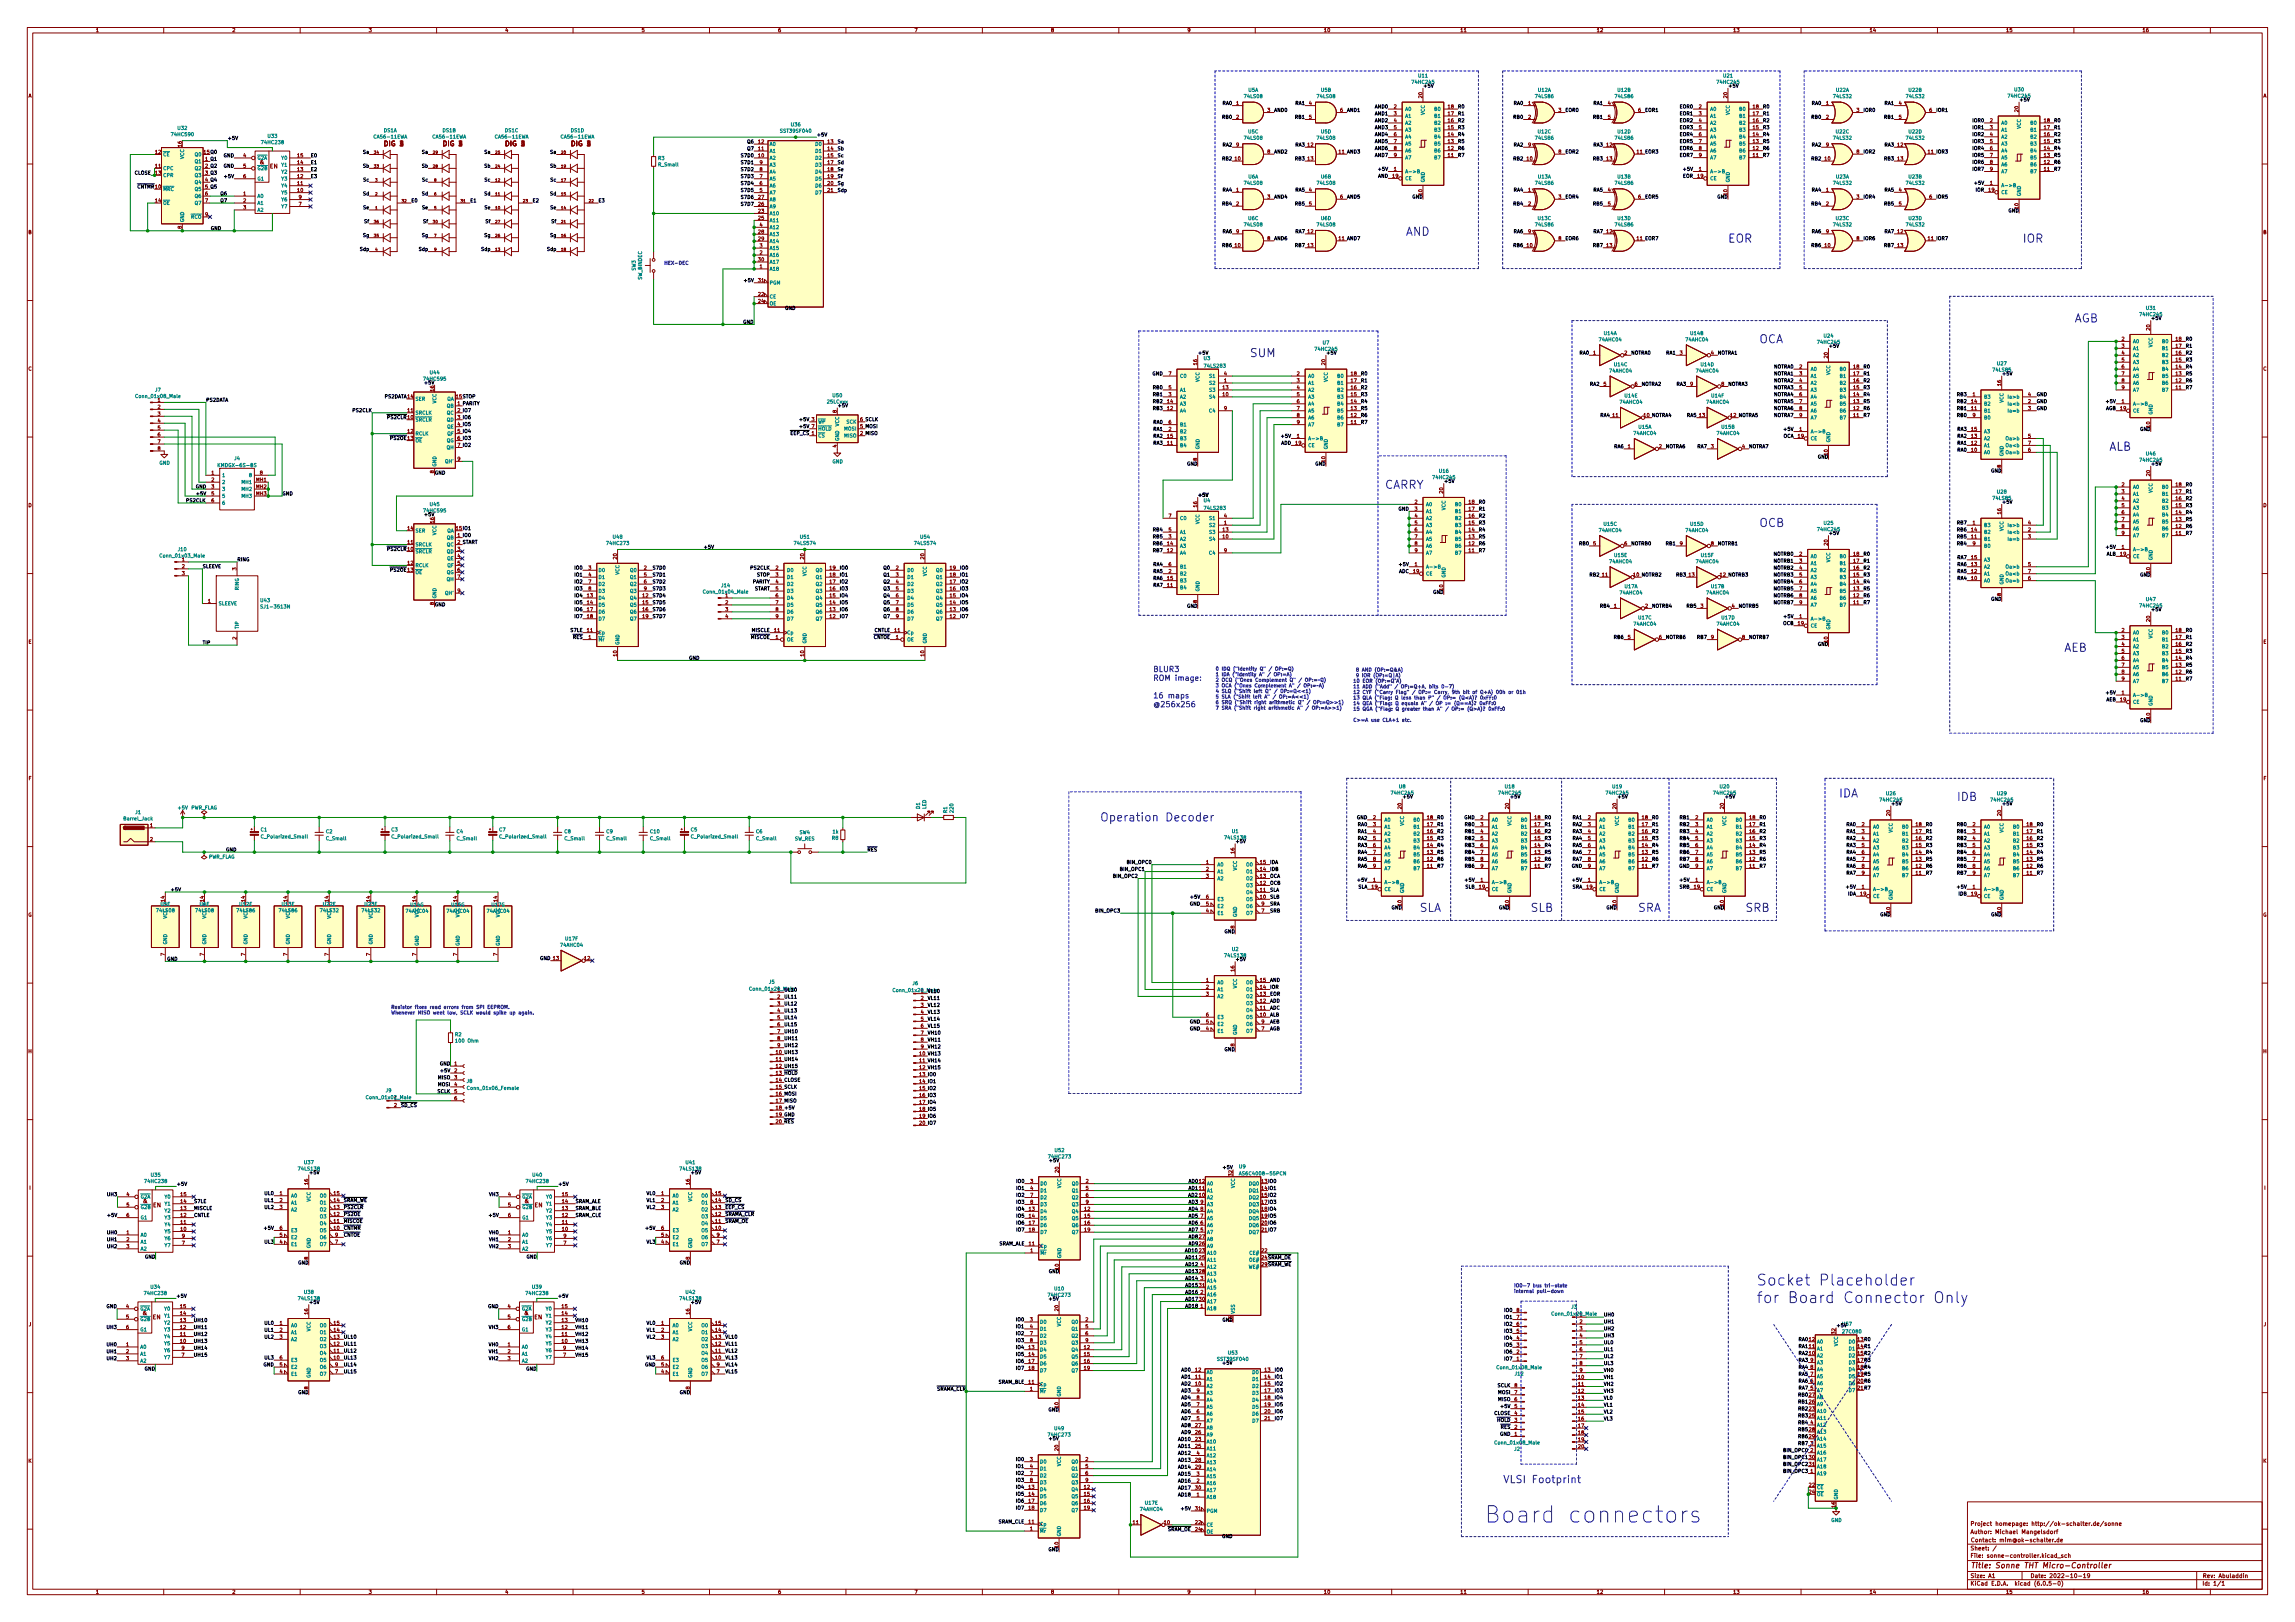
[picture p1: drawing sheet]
<svg xmlns="http://www.w3.org/2000/svg" width="841mm" height="594mm" viewBox="0 0 841 594" stroke-linecap="round" stroke-linejoin="round" font-family="sans-serif">
<defs><g id="words">
<text font-size="8.4" fill="#0000c2" x="543.9" y="557.8">Board connectors</text>
<g font-size="5.6" fill="#0000c2">
<text x="643.6" y="470.9">Socket Placeholder</text>
<text x="643.6" y="477.3">for Board Connector Only</text>
</g>
<g font-size="4.2" fill="#0000c2">
<text x="515.1" y="86.3">AND</text>
<text x="633.2" y="88.9">EOR</text>
<text x="741.2" y="88.9">IOR</text>
<text x="760.2" y="118.1">AGB</text>
<text x="644.7" y="125.7">OCA</text>
<text x="458" y="130.8">SUM</text>
<text x="772.9" y="165.1">ALB</text>
<text x="507.5" y="179">CARRY</text>
<text x="644.7" y="193">OCB</text>
<text x="756.4" y="238.7">AEB</text>
<text x="673.9" y="292.1">IDA</text>
<text x="717" y="293.3">IDB</text>
<text x="403.1" y="300.8">Operation Decoder</text>
<text x="520.2" y="334">SLA</text>
<text x="560.8" y="334">SLB</text>
<text x="600.2" y="334">SRA</text>
<text x="639.6" y="334">SRB</text>
</g>
<text font-size="3.8" fill="#0000c2" x="550.8" y="543.2">VLSI Footprint</text>
<g font-size="2.8" fill="#0000c2">
<text x="422.5" y="246.1">BLUR3</text>
<text x="422.5" y="249.3">ROM image:</text>
<text x="422.5" y="255.8">16 maps</text>
<text x="422.5" y="259">@256x256</text>
</g>
<text font-size="2.8" fill="#840000" x="722" y="574.4">Title: Sonne THT Micro-Controller</text>
<g font-size="2.5" fill="#840000">
<text x="141.1" y="53.5">DIG 1</text>
<text x="146.2" y="53.5">2</text>
<text x="162.7" y="53.5">DIG 1</text>
<text x="167.7" y="53.5">2</text>
<text x="185.5" y="53.5">DIG 1</text>
<text x="190.6" y="53.5">2</text>
<text x="209.6" y="53.5">DIG 1</text>
<text x="214.7" y="53.5">2</text>
</g>
<g font-size="2.1" fill="#008484">
<text x="95.2" y="60.1">&amp;</text>
<text x="52.4" y="440.6">&amp;</text>
<text x="192.3" y="440.6">&amp;</text>
<text x="52.3" y="481.7">&amp;</text>
<text x="192.1" y="481.7">&amp;</text>
</g>
<g font-size="2.1" fill="#840000">
<text x="98.9" y="61.7">EN</text>
<text x="56.1" y="442.2">EN</text>
<text x="195.9" y="442.2">EN</text>
<text x="55.9" y="483.2">EN</text>
<text x="195.8" y="483.2">EN</text>
<text x="722" y="561.8">Author: Michael Mangelsdorf</text>
<text x="722" y="558.8">Project homepage: http://ok-schalter.de/sonne</text>
<text x="722" y="567.8">Sheet: /</text>
<text x="722" y="564.8">Contact: mim@ok-schalter.de</text>
<text x="722" y="570.5">File: sonne-controller.kicad_sch</text>
<text x="722" y="580.7">KiCad E.D.A. kicad (6.0.5-0)</text>
<text x="722" y="577.9">Size: A1</text>
<text x="744" y="577.9">Date: 2022-10-19</text>
<text x="807" y="577.9">Rev: Abuladdin</text>
<text x="807" y="580.7">Id: 1/1</text>
</g>
<g font-size="1.8" fill="#840000">
<text x="35" y="11.7">1</text>
<text x="85" y="11.7">2</text>
<text x="135" y="11.7">3</text>
<text x="185" y="11.7">4</text>
<text x="235" y="11.7">5</text>
<text x="285" y="11.7">6</text>
<text x="335" y="11.7">7</text>
<text x="385" y="11.7">8</text>
<text x="435" y="11.7">9</text>
<text x="485" y="11.7">10</text>
<text x="535" y="11.7">11</text>
<text x="585" y="11.7">12</text>
<text x="635" y="11.7">13</text>
<text x="685" y="11.7">14</text>
<text x="735" y="11.7">15</text>
<text x="785" y="11.7">16</text>
<text x="10.3" y="35.7">A</text>
<text x="521.2" y="35.9" transform="rotate(-90 521.2 35.9)">20</text>
<text x="633" y="35.9" transform="rotate(-90 633 35.9)">20</text>
<text x="829.3" y="35.7">A</text>
<text x="453" y="38.4">1</text>
<text x="464.5" y="41">3</text>
<text x="479.7" y="38.4">4</text>
<text x="491.1" y="41">6</text>
<text x="510.8" y="39.7">2</text>
<text x="530.6" y="39.7">18</text>
<text x="560" y="38.4">1</text>
<text x="571.1" y="41">3</text>
<text x="589.2" y="38.4">4</text>
<text x="600.3" y="41">6</text>
<text x="622.6" y="39.7">2</text>
<text x="642.4" y="39.7">18</text>
<text x="669.2" y="38.4">1</text>
<text x="680.4" y="41">3</text>
<text x="695.8" y="38.4">4</text>
<text x="707" y="41">6</text>
<text x="739.6" y="40.9" transform="rotate(-90 739.6 40.9)">20</text>
<text x="453" y="43.5">2</text>
<text x="479.7" y="43.5">5</text>
<text x="510.8" y="42.2">3</text>
<text x="510.8" y="44.8">4</text>
<text x="510.8" y="47.3">5</text>
<text x="530.6" y="47.3">15</text>
<text x="530.6" y="44.8">16</text>
<text x="530.6" y="42.2">17</text>
<text x="560" y="43.5">2</text>
<text x="589.2" y="43.5">5</text>
<text x="622.6" y="42.2">3</text>
<text x="622.6" y="44.8">4</text>
<text x="622.6" y="47.3">5</text>
<text x="642.4" y="47.3">15</text>
<text x="642.4" y="44.8">16</text>
<text x="642.4" y="42.2">17</text>
<text x="669.2" y="43.5">2</text>
<text x="695.8" y="43.5">5</text>
<text x="729.2" y="44.8">2</text>
<text x="729.2" y="47.3">3</text>
<text x="749.1" y="47.3">17</text>
<text x="749.1" y="44.8">18</text>
<text x="66.5" y="53.8" transform="rotate(-90 66.5 53.8)">16</text>
<text x="277.9" y="52.5">12</text>
<text x="303.3" y="52.5">13</text>
<text x="453" y="53.7">9</text>
<text x="479.2" y="53.7">12</text>
<text x="510.8" y="49.9">6</text>
<text x="510.8" y="52.4">7</text>
<text x="530.6" y="52.4">13</text>
<text x="530.6" y="49.9">14</text>
<text x="560" y="53.7">9</text>
<text x="588.7" y="53.7">12</text>
<text x="622.6" y="49.9">6</text>
<text x="622.6" y="52.4">7</text>
<text x="642.4" y="52.4">13</text>
<text x="642.4" y="49.9">14</text>
<text x="669.2" y="53.7">9</text>
<text x="695.4" y="53.7">12</text>
<text x="729.2" y="49.9">4</text>
<text x="729.2" y="52.4">5</text>
<text x="749.1" y="52.4">15</text>
<text x="749.1" y="49.9">16</text>
<text x="56.9" y="56.3">12</text>
<text x="89.2" y="57.6">4</text>
<text x="109" y="57.6">15</text>
<text x="277.9" y="57.6">10</text>
<text x="277.9" y="55.1">11</text>
<text x="303.3" y="55.1">14</text>
<text x="303.3" y="57.6">15</text>
<text x="452.5" y="58.7">10</text>
<text x="464.5" y="56.2">8</text>
<text x="479.2" y="58.7">13</text>
<text x="510.8" y="54.9">8</text>
<text x="510.8" y="57.5">9</text>
<text x="530.6" y="57.5">11</text>
<text x="530.6" y="54.9">12</text>
<text x="559.5" y="58.7">10</text>
<text x="571.1" y="56.2">8</text>
<text x="588.7" y="58.7">13</text>
<text x="622.6" y="54.9">8</text>
<text x="622.6" y="57.5">9</text>
<text x="642.4" y="57.5">11</text>
<text x="642.4" y="54.9">12</text>
<text x="668.7" y="58.7">10</text>
<text x="680.4" y="56.2">8</text>
<text x="695.4" y="58.7">13</text>
<text x="729.2" y="54.9">6</text>
<text x="729.2" y="57.5">7</text>
<text x="749.1" y="57.5">13</text>
<text x="749.1" y="54.9">14</text>
<text x="56.9" y="61.4">11</text>
<text x="56.9" y="64">13</text>
<text x="89.2" y="61.4">5</text>
<text x="89.2" y="65.2">6</text>
<text x="109" y="65.2">12</text>
<text x="109" y="62.7">13</text>
<text x="109" y="60.1">14</text>
<text x="278.4" y="65.2">7</text>
<text x="278.4" y="62.7">8</text>
<text x="278.4" y="60.1">9</text>
<text x="303.3" y="60.1">17</text>
<text x="303.3" y="62.7">18</text>
<text x="303.3" y="65.2">19</text>
<text x="510.3" y="65.1">19</text>
<text x="510.8" y="62.6">1</text>
<text x="622.1" y="65.1">19</text>
<text x="622.6" y="62.6">1</text>
<text x="729.2" y="60">8</text>
<text x="729.2" y="62.6">9</text>
<text x="749.1" y="62.6">11</text>
<text x="749.1" y="60">12</text>
<text x="75.2" y="71.6">6</text>
<text x="89.2" y="71.6">1</text>
<text x="109" y="70.3">10</text>
<text x="109" y="67.8">11</text>
<text x="278.4" y="70.3">5</text>
<text x="278.4" y="67.8">6</text>
<text x="303.3" y="67.8">20</text>
<text x="303.3" y="70.3">21</text>
<text x="453" y="70.2">1</text>
<text x="479.7" y="70.2">4</text>
<text x="521.2" y="71.4" transform="rotate(-90 521.2 71.4)">10</text>
<text x="560" y="70.2">1</text>
<text x="589.2" y="70.2">4</text>
<text x="633" y="71.4" transform="rotate(-90 633 71.4)">10</text>
<text x="669.2" y="70.2">1</text>
<text x="695.8" y="70.2">4</text>
<text x="728.8" y="70.2">19</text>
<text x="729.2" y="67.6">1</text>
<text x="56.9" y="74.1">14</text>
<text x="75.2" y="74.1">7</text>
<text x="89.2" y="74.1">2</text>
<text x="89.2" y="76.7">3</text>
<text x="109.5" y="75.4">7</text>
<text x="109.5" y="72.8">9</text>
<text x="277.9" y="77.9">23</text>
<text x="277.9" y="75.4">26</text>
<text x="277.9" y="72.8">27</text>
<text x="453" y="75.3">2</text>
<text x="464.5" y="72.7">3</text>
<text x="479.7" y="75.3">5</text>
<text x="491.1" y="72.7">6</text>
<text x="560" y="75.3">2</text>
<text x="571.1" y="72.7">3</text>
<text x="589.2" y="75.3">5</text>
<text x="600.3" y="72.7">6</text>
<text x="669.2" y="75.3">2</text>
<text x="680.4" y="72.7">3</text>
<text x="695.8" y="75.3">5</text>
<text x="707" y="72.7">6</text>
<text x="739.6" y="76.5" transform="rotate(-90 739.6 76.5)">10</text>
<text x="66.5" y="83.8" transform="rotate(-90 66.5 83.8)">8</text>
<text x="75.2" y="79.2">9</text>
<text x="277.9" y="80.5">25</text>
<text x="278.4" y="83">4</text>
<text x="10.3" y="85.7">B</text>
<text x="277.9" y="85.5">28</text>
<text x="277.9" y="88.1">29</text>
<text x="453" y="85.4">9</text>
<text x="464.5" y="88">8</text>
<text x="479.2" y="85.4">12</text>
<text x="560" y="85.4">9</text>
<text x="571.1" y="88">8</text>
<text x="588.7" y="85.4">12</text>
<text x="669.2" y="85.4">9</text>
<text x="680.4" y="88">8</text>
<text x="695.4" y="85.4">12</text>
<text x="829.3" y="85.7">B</text>
<text x="277.9" y="95.7">30</text>
<text x="278.4" y="93.2">2</text>
<text x="278.4" y="90.6">3</text>
<text x="452.5" y="90.5">10</text>
<text x="479.2" y="90.5">13</text>
<text x="559.5" y="90.5">10</text>
<text x="588.7" y="90.5">13</text>
<text x="668.7" y="90.5">10</text>
<text x="695.4" y="90.5">13</text>
<text x="278.4" y="98.2">1</text>
<text x="277.9" y="103.3">31</text>
<text x="277.9" y="108.4">22</text>
<text x="277.9" y="110.9">24</text>
<text x="777.5" y="124.8">2</text>
<text x="787.9" y="120.9" transform="rotate(-90 787.9 120.9)">20</text>
<text x="797.3" y="124.8">18</text>
<text x="583.8" y="129.9">1</text>
<text x="595.3" y="129.9">2</text>
<text x="615.6" y="129.9">3</text>
<text x="627" y="129.9">4</text>
<text x="669.8" y="131.1" transform="rotate(-90 669.8 131.1)">20</text>
<text x="777.5" y="127.3">3</text>
<text x="777.5" y="129.9">4</text>
<text x="797.3" y="129.9">16</text>
<text x="797.3" y="127.3">17</text>
<text x="10.3" y="135.7">C</text>
<text x="428.3" y="137.5">7</text>
<text x="438.7" y="133.6" transform="rotate(-90 438.7 133.6)">16</text>
<text x="448.6" y="137.5">4</text>
<text x="475.2" y="137.5">2</text>
<text x="485.6" y="133.6" transform="rotate(-90 485.6 133.6)">20</text>
<text x="495.1" y="137.5">18</text>
<text x="659.4" y="134.9">2</text>
<text x="659.4" y="137.5">3</text>
<text x="679.2" y="137.5">17</text>
<text x="679.2" y="134.9">18</text>
<text x="777.5" y="132.4">5</text>
<text x="777.5" y="134.9">6</text>
<text x="777.5" y="137.5">7</text>
<text x="797.3" y="137.5">13</text>
<text x="797.3" y="134.9">14</text>
<text x="797.3" y="132.4">15</text>
<text x="829.3" y="135.7">C</text>
<text x="159" y="143.3" transform="rotate(-90 159 143.3)">16</text>
<text x="428.3" y="142.6">5</text>
<text x="448.1" y="142.6">13</text>
<text x="448.6" y="140">1</text>
<text x="475.2" y="140">3</text>
<text x="475.2" y="142.6">4</text>
<text x="495.1" y="142.6">16</text>
<text x="495.1" y="140">17</text>
<text x="587.6" y="141.3">5</text>
<text x="599.1" y="141.3">6</text>
<text x="619.4" y="141.3">9</text>
<text x="630.8" y="141.3">8</text>
<text x="659.4" y="140">4</text>
<text x="659.4" y="142.6">5</text>
<text x="679.2" y="142.6">15</text>
<text x="679.2" y="140">16</text>
<text x="733.3" y="141.3" transform="rotate(-90 733.3 141.3)">16</text>
<text x="777.5" y="140">8</text>
<text x="777.5" y="142.6">9</text>
<text x="797.3" y="142.6">11</text>
<text x="797.3" y="140">12</text>
<text x="57.8" y="147.1">1</text>
<text x="57.8" y="149.7">2</text>
<text x="427.8" y="147.6">14</text>
<text x="428.3" y="145.1">3</text>
<text x="448.1" y="145.1">10</text>
<text x="475.2" y="145.1">5</text>
<text x="475.2" y="147.6">6</text>
<text x="495.1" y="147.6">14</text>
<text x="495.1" y="145.1">15</text>
<text x="659.4" y="145.1">6</text>
<text x="659.4" y="147.6">7</text>
<text x="679.2" y="147.6">13</text>
<text x="679.2" y="145.1">14</text>
<text x="722.4" y="147.6">14</text>
<text x="722.9" y="145.1">1</text>
<text x="743.2" y="147.6">2</text>
<text x="743.2" y="145.1">4</text>
<text x="777.5" y="147.6">1</text>
<text x="57.8" y="152.2">3</text>
<text x="57.8" y="154.8">4</text>
<text x="149.4" y="150.9">11</text>
<text x="306.6" y="151.2" transform="rotate(-90 306.6 151.2)">8</text>
<text x="427.8" y="150.2">12</text>
<text x="428.3" y="155.3">6</text>
<text x="448.6" y="150.2">9</text>
<text x="475.2" y="150.2">7</text>
<text x="475.2" y="152.7">8</text>
<text x="475.2" y="155.3">9</text>
<text x="495.1" y="155.3">11</text>
<text x="495.1" y="152.7">12</text>
<text x="495.1" y="150.2">13</text>
<text x="591" y="152.7">11</text>
<text x="622.7" y="152.7">13</text>
<text x="659.4" y="150.2">8</text>
<text x="659.4" y="152.7">9</text>
<text x="679.2" y="152.7">11</text>
<text x="679.2" y="150.2">12</text>
<text x="722.4" y="150.2">11</text>
<text x="722.9" y="152.7">9</text>
<text x="743.2" y="150.2">3</text>
<text x="777" y="150.2">19</text>
<text x="57.8" y="157.3">5</text>
<text x="57.8" y="159.8">6</text>
<text x="149.4" y="158.6">12</text>
<text x="427.8" y="160.3">15</text>
<text x="428.3" y="157.8">2</text>
<text x="475.2" y="160.3">1</text>
<text x="658.9" y="160.3">19</text>
<text x="659.4" y="157.8">1</text>
<text x="722.4" y="160.3">13</text>
<text x="722.4" y="157.8">15</text>
<text x="743.2" y="160.3">5</text>
<text x="787.9" y="156.5" transform="rotate(-90 787.9 156.5)">10</text>
<text x="57.8" y="162.4">7</text>
<text x="57.8" y="164.9">8</text>
<text x="306.6" y="163.9" transform="rotate(-90 306.6 163.9)">4</text>
<text x="427.8" y="162.9">11</text>
<text x="474.8" y="162.9">19</text>
<text x="596.5" y="164.2">1</text>
<text x="608" y="164.2">2</text>
<text x="627" y="164.2">3</text>
<text x="638.4" y="164.2">4</text>
<text x="669.8" y="166.7" transform="rotate(-90 669.8 166.7)">10</text>
<text x="722.4" y="165.4">10</text>
<text x="722.4" y="162.9">12</text>
<text x="743.2" y="165.4">6</text>
<text x="743.2" y="162.9">7</text>
<text x="77.5" y="173.8">1</text>
<text x="95.3" y="173.8">8</text>
<text x="159" y="173.3" transform="rotate(-90 159 173.3)">8</text>
<text x="167.7" y="168.7">9</text>
<text x="438.7" y="168.7" transform="rotate(-90 438.7 168.7)">8</text>
<text x="485.6" y="169.2" transform="rotate(-90 485.6 169.2)">10</text>
<text x="733.3" y="171.3" transform="rotate(-90 733.3 171.3)">8</text>
<text x="77.5" y="176.3">2</text>
<text x="77.5" y="178.9">3</text>
<text x="93.9" y="176.3">MH1</text>
<text x="93.9" y="178.9">MH2</text>
<text x="777.5" y="178.1">2</text>
<text x="787.9" y="174.3" transform="rotate(-90 787.9 174.3)">20</text>
<text x="797.3" y="178.1">18</text>
<text x="10.3" y="185.7">D</text>
<text x="77.5" y="181.4">5</text>
<text x="77.5" y="184">6</text>
<text x="93.9" y="181.4">MH3</text>
<text x="438.7" y="185.7" transform="rotate(-90 438.7 185.7)">16</text>
<text x="518.4" y="184.5">2</text>
<text x="528.8" y="180.6" transform="rotate(-90 528.8 180.6)">20</text>
<text x="538.3" y="184.5">18</text>
<text x="777.5" y="180.7">3</text>
<text x="777.5" y="183.2">4</text>
<text x="777.5" y="185.7">5</text>
<text x="797.3" y="185.7">15</text>
<text x="797.3" y="183.2">16</text>
<text x="797.3" y="180.7">17</text>
<text x="829.3" y="185.7">D</text>
<text x="159" y="191.6" transform="rotate(-90 159 191.6)">16</text>
<text x="428.3" y="189.6">7</text>
<text x="448.6" y="189.6">4</text>
<text x="518.4" y="187">3</text>
<text x="518.4" y="189.6">4</text>
<text x="538.3" y="189.6">16</text>
<text x="538.3" y="187">17</text>
<text x="733.3" y="188.3" transform="rotate(-90 733.3 188.3)">16</text>
<text x="777.5" y="188.3">6</text>
<text x="777.5" y="190.8">7</text>
<text x="797.3" y="190.8">13</text>
<text x="797.3" y="188.3">14</text>
<text x="149.4" y="194.1">14</text>
<text x="428.3" y="197.2">3</text>
<text x="428.3" y="194.6">5</text>
<text x="448.1" y="197.2">10</text>
<text x="448.1" y="194.6">13</text>
<text x="448.6" y="192.1">1</text>
<text x="518.4" y="192.1">5</text>
<text x="518.4" y="194.6">6</text>
<text x="518.4" y="197.2">7</text>
<text x="538.3" y="197.2">13</text>
<text x="538.3" y="194.6">14</text>
<text x="538.3" y="192.1">15</text>
<text x="722.4" y="197.2">11</text>
<text x="722.4" y="194.6">14</text>
<text x="722.9" y="192.1">1</text>
<text x="743.2" y="194.6">2</text>
<text x="743.2" y="197.2">3</text>
<text x="743.2" y="192.1">4</text>
<text x="777.5" y="193.4">8</text>
<text x="777.5" y="195.9">9</text>
<text x="797.3" y="195.9">11</text>
<text x="797.3" y="193.4">12</text>
<text x="149.4" y="199.2">11</text>
<text x="167.7" y="201.7">3</text>
<text x="427.8" y="202.3">12</text>
<text x="427.8" y="199.7">14</text>
<text x="448.6" y="202.3">9</text>
<text x="518.4" y="199.7">8</text>
<text x="518.4" y="202.3">9</text>
<text x="538.3" y="202.3">11</text>
<text x="538.3" y="199.7">12</text>
<text x="583.8" y="199.7">5</text>
<text x="595.3" y="199.7">6</text>
<text x="615.6" y="199.7">9</text>
<text x="627" y="199.7">8</text>
<text x="659.4" y="203.5">2</text>
<text x="669.8" y="199.7" transform="rotate(-90 669.8 199.7)">20</text>
<text x="679.2" y="203.5">18</text>
<text x="722.9" y="199.7">9</text>
<text x="777" y="203.5">19</text>
<text x="777.5" y="201">1</text>
<text x="66.7" y="205.6">1</text>
<text x="66.7" y="208.1">2</text>
<text x="86.6" y="208.8" transform="rotate(-90 86.6 208.8)">3</text>
<text x="149.4" y="206.8">12</text>
<text x="167.7" y="204.3">4</text>
<text x="167.7" y="206.8">5</text>
<text x="167.7" y="209.4">6</text>
<text x="215.7" y="208.6">3</text>
<text x="226.1" y="204.8" transform="rotate(-90 226.1 204.8)">20</text>
<text x="236" y="208.6">2</text>
<text x="284.2" y="208.6">2</text>
<text x="294.6" y="204.8" transform="rotate(-90 294.6 204.8)">20</text>
<text x="304.1" y="208.6">19</text>
<text x="328.3" y="208.6">2</text>
<text x="338.7" y="204.8" transform="rotate(-90 338.7 204.8)">20</text>
<text x="348.1" y="208.6">19</text>
<text x="428.3" y="209.9">2</text>
<text x="428.3" y="207.3">6</text>
<text x="517.9" y="209.9">19</text>
<text x="518.4" y="207.3">1</text>
<text x="659.4" y="206.1">3</text>
<text x="659.4" y="208.6">4</text>
<text x="679.2" y="208.6">16</text>
<text x="679.2" y="206.1">17</text>
<text x="722.4" y="209.9">12</text>
<text x="722.4" y="207.3">13</text>
<text x="722.4" y="204.8">15</text>
<text x="743.2" y="207.3">5</text>
<text x="743.2" y="209.9">7</text>
<text x="787.9" y="209.8" transform="rotate(-90 787.9 209.8)">10</text>
<text x="66.7" y="210.6">3</text>
<text x="167.7" y="211.9">7</text>
<text x="215.7" y="211.1">4</text>
<text x="215.7" y="213.7">7</text>
<text x="236" y="211.1">5</text>
<text x="236" y="213.7">6</text>
<text x="284.2" y="211.1">3</text>
<text x="284.2" y="213.7">4</text>
<text x="304.1" y="213.7">17</text>
<text x="304.1" y="211.1">18</text>
<text x="328.3" y="211.1">3</text>
<text x="328.3" y="213.7">4</text>
<text x="348.1" y="213.7">17</text>
<text x="348.1" y="211.1">18</text>
<text x="427.8" y="215">11</text>
<text x="427.8" y="212.4">15</text>
<text x="587.2" y="211.1">11</text>
<text x="618.9" y="211.1">13</text>
<text x="659.4" y="211.1">5</text>
<text x="659.4" y="213.7">6</text>
<text x="679.2" y="213.7">14</text>
<text x="679.2" y="211.1">15</text>
<text x="722.4" y="212.4">10</text>
<text x="743.2" y="212.4">6</text>
<text x="76.2" y="220.8">1</text>
<text x="159" y="221.5" transform="rotate(-90 159 221.5)">8</text>
<text x="167.7" y="217">9</text>
<text x="215.2" y="218.8">13</text>
<text x="215.2" y="221.3">14</text>
<text x="215.7" y="216.2">8</text>
<text x="235.5" y="218.8">12</text>
<text x="235.5" y="221.3">15</text>
<text x="236" y="216.2">9</text>
<text x="265.8" y="218.8">1</text>
<text x="265.8" y="221.3">2</text>
<text x="284.2" y="216.2">5</text>
<text x="284.2" y="218.8">6</text>
<text x="284.2" y="221.3">7</text>
<text x="304.1" y="221.3">14</text>
<text x="304.1" y="218.8">15</text>
<text x="304.1" y="216.2">16</text>
<text x="328.3" y="216.2">5</text>
<text x="328.3" y="218.8">6</text>
<text x="328.3" y="221.3">7</text>
<text x="348.1" y="221.3">14</text>
<text x="348.1" y="218.8">15</text>
<text x="348.1" y="216.2">16</text>
<text x="438.7" y="220.8" transform="rotate(-90 438.7 220.8)">8</text>
<text x="528.8" y="216.2" transform="rotate(-90 528.8 216.2)">10</text>
<text x="659.4" y="216.2">7</text>
<text x="659.4" y="218.8">8</text>
<text x="659.4" y="221.3">9</text>
<text x="679.2" y="221.3">11</text>
<text x="679.2" y="218.8">12</text>
<text x="679.2" y="216.2">13</text>
<text x="733.3" y="218.2" transform="rotate(-90 733.3 218.2)">8</text>
<text x="215.2" y="223.8">17</text>
<text x="215.2" y="226.4">18</text>
<text x="235.5" y="223.8">16</text>
<text x="235.5" y="226.4">19</text>
<text x="265.8" y="223.8">3</text>
<text x="265.8" y="226.4">4</text>
<text x="284.2" y="223.8">8</text>
<text x="284.2" y="226.4">9</text>
<text x="304.1" y="226.4">12</text>
<text x="304.1" y="223.8">13</text>
<text x="328.3" y="223.8">8</text>
<text x="328.3" y="226.4">9</text>
<text x="348.1" y="226.4">12</text>
<text x="348.1" y="223.8">13</text>
<text x="591.5" y="222.6">1</text>
<text x="602.9" y="222.6">2</text>
<text x="623.2" y="222.6">3</text>
<text x="634.6" y="222.6">4</text>
<text x="659.4" y="226.4">1</text>
<text x="787.9" y="227.6" transform="rotate(-90 787.9 227.6)">20</text>
<text x="215.2" y="231.5">11</text>
<text x="283.8" y="231.5">11</text>
<text x="327.8" y="231.5">11</text>
<text x="658.9" y="228.9">19</text>
<text x="777.5" y="231.5">2</text>
<text x="797.3" y="231.5">18</text>
<text x="10.4" y="235.7">E</text>
<text x="86.6" y="234.2" transform="rotate(-90 86.6 234.2)">2</text>
<text x="596.5" y="234">5</text>
<text x="608" y="234">6</text>
<text x="627" y="234">9</text>
<text x="638.4" y="234">8</text>
<text x="669.8" y="235.2" transform="rotate(-90 669.8 235.2)">10</text>
<text x="777.5" y="234">3</text>
<text x="777.5" y="236.5">4</text>
<text x="777.5" y="239.1">5</text>
<text x="797.3" y="239.1">15</text>
<text x="797.3" y="236.5">16</text>
<text x="797.3" y="234">17</text>
<text x="829.4" y="235.7">E</text>
<text x="226.1" y="240.3" transform="rotate(-90 226.1 240.3)">10</text>
<text x="294.6" y="240.3" transform="rotate(-90 294.6 240.3)">10</text>
<text x="338.7" y="240.3" transform="rotate(-90 338.7 240.3)">10</text>
<text x="777.5" y="241.6">6</text>
<text x="777.5" y="244.2">7</text>
<text x="797.3" y="244.2">13</text>
<text x="797.3" y="241.6">14</text>
<text x="777.5" y="246.7">8</text>
<text x="777.5" y="249.2">9</text>
<text x="797.3" y="249.2">11</text>
<text x="797.3" y="246.7">12</text>
<text x="777" y="256.9">19</text>
<text x="777.5" y="254.3">1</text>
<text x="787.9" y="263.2" transform="rotate(-90 787.9 263.2)">10</text>
<text x="10.4" y="285.7">F</text>
<text x="829.4" y="285.7">F</text>
<text x="513.6" y="296.2" transform="rotate(-90 513.6 296.2)">20</text>
<text x="553" y="296.2" transform="rotate(-90 553 296.2)">20</text>
<text x="592.3" y="296.2" transform="rotate(-90 592.3 296.2)">20</text>
<text x="631.7" y="296.2" transform="rotate(-90 631.7 296.2)">20</text>
<text x="692.7" y="298.7" transform="rotate(-90 692.7 298.7)">20</text>
<text x="733.3" y="298.7" transform="rotate(-90 733.3 298.7)">20</text>
<text x="55" y="303">1</text>
<text x="503.2" y="300">2</text>
<text x="503.2" y="302.6">3</text>
<text x="503.2" y="305.1">4</text>
<text x="523" y="305.1">16</text>
<text x="523" y="302.6">17</text>
<text x="523" y="300">18</text>
<text x="542.6" y="300">2</text>
<text x="542.6" y="302.6">3</text>
<text x="542.6" y="305.1">4</text>
<text x="562.4" y="305.1">16</text>
<text x="562.4" y="302.6">17</text>
<text x="562.4" y="300">18</text>
<text x="581.9" y="300">2</text>
<text x="581.9" y="302.6">3</text>
<text x="581.9" y="305.1">4</text>
<text x="601.8" y="305.1">16</text>
<text x="601.8" y="302.6">17</text>
<text x="601.8" y="300">18</text>
<text x="621.3" y="300">2</text>
<text x="621.3" y="302.6">3</text>
<text x="621.3" y="305.1">4</text>
<text x="641.1" y="305.1">16</text>
<text x="641.1" y="302.6">17</text>
<text x="641.1" y="300">18</text>
<text x="682.3" y="302.6">2</text>
<text x="682.3" y="305.1">3</text>
<text x="702.1" y="305.1">17</text>
<text x="702.1" y="302.6">18</text>
<text x="722.9" y="302.6">2</text>
<text x="722.9" y="305.1">3</text>
<text x="742.7" y="305.1">17</text>
<text x="742.7" y="302.6">18</text>
<text x="55" y="308">2</text>
<text x="503.2" y="307.7">5</text>
<text x="503.2" y="310.2">6</text>
<text x="523" y="310.2">14</text>
<text x="523" y="307.7">15</text>
<text x="542.6" y="307.7">5</text>
<text x="542.6" y="310.2">6</text>
<text x="562.4" y="310.2">14</text>
<text x="562.4" y="307.7">15</text>
<text x="581.9" y="307.7">5</text>
<text x="581.9" y="310.2">6</text>
<text x="601.8" y="310.2">14</text>
<text x="601.8" y="307.7">15</text>
<text x="621.3" y="307.7">5</text>
<text x="621.3" y="310.2">6</text>
<text x="641.1" y="310.2">14</text>
<text x="641.1" y="307.7">15</text>
<text x="682.3" y="307.7">4</text>
<text x="682.3" y="310.2">5</text>
<text x="702.1" y="310.2">15</text>
<text x="702.1" y="307.7">16</text>
<text x="722.9" y="307.7">4</text>
<text x="722.9" y="310.2">5</text>
<text x="742.7" y="310.2">15</text>
<text x="742.7" y="307.7">16</text>
<text x="442" y="316.4">1</text>
<text x="452.4" y="312.6" transform="rotate(-90 452.4 312.6)">16</text>
<text x="461.8" y="316.4">15</text>
<text x="503.2" y="312.7">7</text>
<text x="503.2" y="315.3">8</text>
<text x="503.2" y="317.8">9</text>
<text x="523" y="317.8">11</text>
<text x="523" y="315.3">12</text>
<text x="523" y="312.7">13</text>
<text x="542.6" y="312.7">7</text>
<text x="542.6" y="315.3">8</text>
<text x="542.6" y="317.8">9</text>
<text x="562.4" y="317.8">11</text>
<text x="562.4" y="315.3">12</text>
<text x="562.4" y="312.7">13</text>
<text x="581.9" y="312.7">7</text>
<text x="581.9" y="315.3">8</text>
<text x="581.9" y="317.8">9</text>
<text x="601.8" y="317.8">11</text>
<text x="601.8" y="315.3">12</text>
<text x="601.8" y="312.7">13</text>
<text x="621.3" y="312.7">7</text>
<text x="621.3" y="315.3">8</text>
<text x="621.3" y="317.8">9</text>
<text x="641.1" y="317.8">11</text>
<text x="641.1" y="315.3">12</text>
<text x="641.1" y="312.7">13</text>
<text x="682.3" y="312.7">6</text>
<text x="682.3" y="315.3">7</text>
<text x="682.3" y="317.8">8</text>
<text x="702.1" y="317.8">12</text>
<text x="702.1" y="315.3">13</text>
<text x="702.1" y="312.7">14</text>
<text x="722.9" y="312.7">6</text>
<text x="722.9" y="315.3">7</text>
<text x="722.9" y="317.8">8</text>
<text x="742.7" y="317.8">12</text>
<text x="742.7" y="315.3">13</text>
<text x="742.7" y="312.7">14</text>
<text x="442" y="319">2</text>
<text x="442" y="321.5">3</text>
<text x="461.8" y="321.5">13</text>
<text x="461.8" y="319">14</text>
<text x="503.2" y="322.9">1</text>
<text x="542.6" y="322.9">1</text>
<text x="581.9" y="322.9">1</text>
<text x="621.3" y="322.9">1</text>
<text x="682.3" y="320.4">9</text>
<text x="702.1" y="320.4">11</text>
<text x="722.9" y="320.4">9</text>
<text x="742.7" y="320.4">11</text>
<text x="442" y="329.1">6</text>
<text x="461.8" y="329.1">10</text>
<text x="461.8" y="326.6">11</text>
<text x="461.8" y="324.1">12</text>
<text x="502.7" y="325.4">19</text>
<text x="542.1" y="325.4">19</text>
<text x="581.4" y="325.4">19</text>
<text x="620.8" y="325.4">19</text>
<text x="681.8" y="328">19</text>
<text x="682.3" y="325.4">1</text>
<text x="722.4" y="328">19</text>
<text x="722.9" y="325.4">1</text>
<text x="10.3" y="335.7">G</text>
<text x="60.3" y="330.2" transform="rotate(-90 60.3 330.2)">14</text>
<text x="74.7" y="330.2" transform="rotate(-90 74.7 330.2)">14</text>
<text x="89.8" y="330.2" transform="rotate(-90 89.8 330.2)">14</text>
<text x="105.3" y="330.2" transform="rotate(-90 105.3 330.2)">14</text>
<text x="120.4" y="330.2" transform="rotate(-90 120.4 330.2)">14</text>
<text x="135.6" y="330.2" transform="rotate(-90 135.6 330.2)">14</text>
<text x="152.5" y="330.2" transform="rotate(-90 152.5 330.2)">14</text>
<text x="167.5" y="330.2" transform="rotate(-90 167.5 330.2)">14</text>
<text x="182.2" y="330.2" transform="rotate(-90 182.2 330.2)">14</text>
<text x="442" y="334.2">4</text>
<text x="442" y="331.7">5</text>
<text x="462.3" y="334.2">7</text>
<text x="462.3" y="331.7">9</text>
<text x="513.6" y="331.8" transform="rotate(-90 513.6 331.8)">10</text>
<text x="553" y="331.8" transform="rotate(-90 553 331.8)">10</text>
<text x="592.3" y="331.8" transform="rotate(-90 592.3 331.8)">10</text>
<text x="631.7" y="331.8" transform="rotate(-90 631.7 331.8)">10</text>
<text x="692.7" y="334.3" transform="rotate(-90 692.7 334.3)">10</text>
<text x="733.3" y="334.3" transform="rotate(-90 733.3 334.3)">10</text>
<text x="829.3" y="335.7">G</text>
<text x="452.4" y="340" transform="rotate(-90 452.4 340)">8</text>
<text x="60.3" y="350.1" transform="rotate(-90 60.3 350.1)">7</text>
<text x="74.7" y="350.1" transform="rotate(-90 74.7 350.1)">7</text>
<text x="89.8" y="350.1" transform="rotate(-90 89.8 350.1)">7</text>
<text x="105.3" y="350.1" transform="rotate(-90 105.3 350.1)">7</text>
<text x="120.4" y="350.1" transform="rotate(-90 120.4 350.1)">7</text>
<text x="135.6" y="350.1" transform="rotate(-90 135.6 350.1)">7</text>
<text x="152.5" y="350.1" transform="rotate(-90 152.5 350.1)">7</text>
<text x="167.5" y="350.1" transform="rotate(-90 167.5 350.1)">7</text>
<text x="182.2" y="350.1" transform="rotate(-90 182.2 350.1)">7</text>
<text x="214.2" y="351.6">12</text>
<text x="442" y="359.6">1</text>
<text x="452.4" y="355.8" transform="rotate(-90 452.4 355.8)">16</text>
<text x="461.8" y="359.6">15</text>
<text x="284.9" y="365.7">2</text>
<text x="442" y="362.2">2</text>
<text x="442" y="364.7">3</text>
<text x="461.8" y="364.7">13</text>
<text x="461.8" y="362.2">14</text>
<text x="284.9" y="368.2">3</text>
<text x="284.9" y="370.8">4</text>
<text x="337.5" y="366.2">2</text>
<text x="337.5" y="368.8">3</text>
<text x="337.5" y="371.3">4</text>
<text x="461.8" y="369.8">11</text>
<text x="461.8" y="367.2">12</text>
<text x="284.9" y="373.3">5</text>
<text x="284.9" y="375.9">6</text>
<text x="337.5" y="373.8">5</text>
<text x="337.5" y="376.4">6</text>
<text x="442" y="377.4">4</text>
<text x="442" y="374.9">5</text>
<text x="442" y="372.3">6</text>
<text x="461.8" y="372.3">10</text>
<text x="462.3" y="377.4">7</text>
<text x="462.3" y="374.9">9</text>
<text x="284.9" y="378.4">7</text>
<text x="284.9" y="380.9">8</text>
<text x="284.9" y="383.5">9</text>
<text x="337.5" y="378.9">7</text>
<text x="337.5" y="381.5">8</text>
<text x="337.5" y="384">9</text>
<text x="452.4" y="383.2" transform="rotate(-90 452.4 383.2)">8</text>
<text x="10.3" y="385.7">H</text>
<text x="829.3" y="385.7">H</text>
<text x="166.5" y="390.2">1</text>
<text x="166.5" y="392.8">2</text>
<text x="166.5" y="395.3">3</text>
<text x="166.5" y="397.8">4</text>
<text x="166.5" y="400.4">5</text>
<text x="144.4" y="405.5">2</text>
<text x="166.5" y="402.9">6</text>
<text x="388" y="429.4" transform="rotate(-90 388 429.4)">20</text>
<text x="451.6" y="430.7" transform="rotate(-90 451.6 430.7)">32</text>
<text x="10.7" y="435.7">I</text>
<text x="102.5" y="437.7">1</text>
<text x="112.9" y="433.9" transform="rotate(-90 112.9 433.9)">16</text>
<text x="122.3" y="437.7">15</text>
<text x="242.3" y="437.7">1</text>
<text x="252.7" y="433.9" transform="rotate(-90 252.7 433.9)">16</text>
<text x="262.2" y="437.7">15</text>
<text x="377.6" y="433.3">3</text>
<text x="377.6" y="435.8">4</text>
<text x="397.9" y="433.3">2</text>
<text x="397.9" y="435.8">5</text>
<text x="439.5" y="435.8">11</text>
<text x="439.5" y="433.3">12</text>
<text x="829.7" y="435.7">I</text>
<text x="46.4" y="438.1">4</text>
<text x="46.4" y="441.9">5</text>
<text x="66.2" y="443.2">13</text>
<text x="66.2" y="440.6">14</text>
<text x="66.2" y="438.1">15</text>
<text x="102.5" y="440.3">2</text>
<text x="102.5" y="442.8">3</text>
<text x="122.3" y="442.8">13</text>
<text x="122.3" y="440.3">14</text>
<text x="186.2" y="438.1">4</text>
<text x="186.2" y="441.9">5</text>
<text x="206" y="443.2">13</text>
<text x="206" y="440.6">14</text>
<text x="206" y="438.1">15</text>
<text x="242.3" y="440.3">2</text>
<text x="242.3" y="442.8">3</text>
<text x="262.2" y="442.8">13</text>
<text x="262.2" y="440.3">14</text>
<text x="377.1" y="443.4">13</text>
<text x="377.6" y="438.4">7</text>
<text x="377.6" y="440.9">8</text>
<text x="397.4" y="443.4">12</text>
<text x="397.9" y="438.4">6</text>
<text x="397.9" y="440.9">9</text>
<text x="439.5" y="438.4">10</text>
<text x="439.9" y="443.4">8</text>
<text x="439.9" y="440.9">9</text>
<text x="46.4" y="445.7">6</text>
<text x="66.2" y="448.3">11</text>
<text x="66.2" y="445.7">12</text>
<text x="122.3" y="447.9">11</text>
<text x="122.3" y="445.3">12</text>
<text x="186.2" y="445.7">6</text>
<text x="206" y="448.3">11</text>
<text x="206" y="445.7">12</text>
<text x="262.2" y="447.9">11</text>
<text x="262.2" y="445.3">12</text>
<text x="377.1" y="446">14</text>
<text x="377.1" y="448.5">17</text>
<text x="397.4" y="446">15</text>
<text x="397.4" y="448.5">16</text>
<text x="439.9" y="448.5">6</text>
<text x="439.9" y="446">7</text>
<text x="46.4" y="452.1">1</text>
<text x="46.4" y="454.6">2</text>
<text x="66.2" y="450.8">10</text>
<text x="66.7" y="455.9">7</text>
<text x="66.7" y="453.3">9</text>
<text x="102.5" y="455.5">4</text>
<text x="102.5" y="453">5</text>
<text x="102.5" y="450.4">6</text>
<text x="122.3" y="450.4">10</text>
<text x="122.8" y="455.5">7</text>
<text x="122.8" y="453">9</text>
<text x="186.2" y="452.1">1</text>
<text x="186.2" y="454.6">2</text>
<text x="206" y="450.8">10</text>
<text x="206.5" y="455.9">7</text>
<text x="206.5" y="453.3">9</text>
<text x="242.3" y="455.5">4</text>
<text x="242.3" y="453">5</text>
<text x="242.3" y="450.4">6</text>
<text x="262.2" y="450.4">10</text>
<text x="262.7" y="455.5">7</text>
<text x="262.7" y="453">9</text>
<text x="377.1" y="451.1">18</text>
<text x="397.4" y="451.1">19</text>
<text x="439.5" y="453.6">27</text>
<text x="439.9" y="451.1">5</text>
<text x="46.4" y="457.1">3</text>
<text x="112.9" y="461.3" transform="rotate(-90 112.9 461.3)">8</text>
<text x="186.2" y="457.1">3</text>
<text x="252.7" y="461.3" transform="rotate(-90 252.7 461.3)">8</text>
<text x="377.1" y="456.1">11</text>
<text x="377.6" y="458.7">1</text>
<text x="439.5" y="458.7">23</text>
<text x="439.5" y="461.2">25</text>
<text x="439.5" y="456.1">26</text>
<text x="462.3" y="458.7">22</text>
<text x="388" y="465" transform="rotate(-90 388 465)">10</text>
<text x="439.5" y="466.3">28</text>
<text x="439.9" y="463.8">4</text>
<text x="439.5" y="471.4">31</text>
<text x="439.9" y="473.9">2</text>
<text x="439.9" y="468.8">3</text>
<text x="46.2" y="479.1">4</text>
<text x="66.1" y="479.1">15</text>
<text x="186.1" y="479.1">4</text>
<text x="205.9" y="479.1">15</text>
<text x="439.5" y="476.5">30</text>
<text x="439.9" y="479">1</text>
<text x="10.5" y="485.7">J</text>
<text x="46.2" y="482.9">5</text>
<text x="66.1" y="484.2">13</text>
<text x="66.1" y="481.7">14</text>
<text x="102.5" y="485.2">1</text>
<text x="112.9" y="481.4" transform="rotate(-90 112.9 481.4)">16</text>
<text x="122.3" y="485.2">15</text>
<text x="186.1" y="482.9">5</text>
<text x="205.9" y="484.2">13</text>
<text x="205.9" y="481.7">14</text>
<text x="242.3" y="485.2">1</text>
<text x="252.7" y="481.4" transform="rotate(-90 252.7 481.4)">16</text>
<text x="262.2" y="485.2">15</text>
<text x="377.5" y="483.9">3</text>
<text x="387.9" y="480.1" transform="rotate(-90 387.9 480.1)">20</text>
<text x="397.8" y="483.9">2</text>
<text x="555.8" y="485.6">6</text>
<text x="555.8" y="483.1">7</text>
<text x="555.8" y="480.5">8</text>
<text x="578.9" y="484.7">2</text>
<text x="829.5" y="485.7">J</text>
<text x="46.2" y="486.7">6</text>
<text x="66.1" y="491.8">10</text>
<text x="66.1" y="489.3">11</text>
<text x="66.1" y="486.7">12</text>
<text x="102.5" y="487.8">2</text>
<text x="102.5" y="490.3">3</text>
<text x="122.3" y="490.3">13</text>
<text x="122.3" y="487.8">14</text>
<text x="186.1" y="486.7">6</text>
<text x="205.9" y="491.8">10</text>
<text x="205.9" y="489.3">11</text>
<text x="205.9" y="486.7">12</text>
<text x="242.3" y="487.8">2</text>
<text x="242.3" y="490.3">3</text>
<text x="262.2" y="490.3">13</text>
<text x="262.2" y="487.8">14</text>
<text x="377.5" y="486.5">4</text>
<text x="377.5" y="489">7</text>
<text x="377.5" y="491.6">8</text>
<text x="397.8" y="486.5">5</text>
<text x="397.8" y="489">6</text>
<text x="397.8" y="491.6">9</text>
<text x="555.8" y="490.7">4</text>
<text x="555.8" y="488.1">5</text>
<text x="578.9" y="487.2">3</text>
<text x="578.9" y="489.8">4</text>
<text x="663" y="491.2">12</text>
<text x="672.6" y="488.6" transform="rotate(-90 672.6 488.6)">32</text>
<text x="46.2" y="493.1">1</text>
<text x="46.2" y="495.6">2</text>
<text x="66.6" y="496.9">7</text>
<text x="66.6" y="494.4">9</text>
<text x="102.5" y="497.9">6</text>
<text x="122.3" y="497.9">10</text>
<text x="122.3" y="495.4">11</text>
<text x="122.3" y="492.8">12</text>
<text x="186.1" y="493.1">1</text>
<text x="186.1" y="495.6">2</text>
<text x="206.4" y="496.9">7</text>
<text x="206.4" y="494.4">9</text>
<text x="242.3" y="497.9">6</text>
<text x="262.2" y="497.9">10</text>
<text x="262.2" y="495.4">11</text>
<text x="262.2" y="492.8">12</text>
<text x="377" y="494.1">13</text>
<text x="377" y="496.6">14</text>
<text x="397.3" y="494.1">12</text>
<text x="397.3" y="496.6">15</text>
<text x="555.8" y="495.8">2</text>
<text x="555.8" y="493.2">3</text>
<text x="578.9" y="492.3">5</text>
<text x="578.9" y="494.9">6</text>
<text x="578.9" y="497.4">7</text>
<text x="663" y="496.3">10</text>
<text x="663" y="493.7">11</text>
<text x="46.2" y="498.2">3</text>
<text x="102.5" y="503">4</text>
<text x="102.5" y="500.5">5</text>
<text x="122.8" y="503">7</text>
<text x="122.8" y="500.5">9</text>
<text x="186.1" y="498.2">3</text>
<text x="242.3" y="503">4</text>
<text x="242.3" y="500.5">5</text>
<text x="262.7" y="503">7</text>
<text x="262.7" y="500.5">9</text>
<text x="377" y="499.2">17</text>
<text x="377" y="501.7">18</text>
<text x="397.3" y="499.2">16</text>
<text x="397.3" y="501.7">19</text>
<text x="438.1" y="502.4">12</text>
<text x="463.5" y="502.4">13</text>
<text x="555.8" y="498.3">1</text>
<text x="578.9" y="499.9">8</text>
<text x="578.9" y="502.5">9</text>
<text x="663.5" y="503.9">7</text>
<text x="663.5" y="501.3">8</text>
<text x="663.5" y="498.8">9</text>
<text x="112.9" y="508.8" transform="rotate(-90 112.9 508.8)">8</text>
<text x="252.7" y="508.8" transform="rotate(-90 252.7 508.8)">8</text>
<text x="377" y="506.8">11</text>
<text x="377.5" y="509.3">1</text>
<text x="438.1" y="507.4">10</text>
<text x="438.1" y="504.9">11</text>
<text x="438.5" y="510">9</text>
<text x="463.5" y="504.9">14</text>
<text x="463.5" y="507.4">15</text>
<text x="463.5" y="510">17</text>
<text x="555" y="508.1">8</text>
<text x="578.4" y="505">10</text>
<text x="578.4" y="507.6">11</text>
<text x="663.5" y="509">5</text>
<text x="663.5" y="506.4">6</text>
<text x="387.9" y="515.7" transform="rotate(-90 387.9 515.7)">10</text>
<text x="438.5" y="515.1">7</text>
<text x="438.5" y="512.5">8</text>
<text x="463.5" y="512.5">18</text>
<text x="463.5" y="515.1">19</text>
<text x="555" y="515.7">5</text>
<text x="555" y="513.2">6</text>
<text x="555" y="510.6">7</text>
<text x="578.4" y="510.1">12</text>
<text x="578.4" y="512.6">13</text>
<text x="578.4" y="515.2">14</text>
<text x="663" y="514">26</text>
<text x="663" y="511.5">27</text>
<text x="438.5" y="520.1">5</text>
<text x="438.5" y="517.6">6</text>
<text x="463.5" y="517.6">20</text>
<text x="463.5" y="520.1">21</text>
<text x="555" y="518.2">4</text>
<text x="578.4" y="517.7">15</text>
<text x="578.4" y="520.3">16</text>
<text x="663" y="516.6">23</text>
<text x="663" y="519.1">25</text>
<text x="663.5" y="521.7">4</text>
<text x="438.1" y="527.8">23</text>
<text x="438.1" y="525.2">26</text>
<text x="438.1" y="522.7">27</text>
<text x="555" y="525.9">1</text>
<text x="578.4" y="522.8">17</text>
<text x="578.4" y="525.3">18</text>
<text x="578.4" y="527.9">19</text>
<text x="663" y="524.2">28</text>
<text x="663" y="526.7">29</text>
<text x="387.9" y="531.3" transform="rotate(-90 387.9 531.3)">20</text>
<text x="438.1" y="530.3">25</text>
<text x="438.5" y="532.8">4</text>
<text x="578.4" y="530.4">20</text>
<text x="663.5" y="531.8">2</text>
<text x="663.5" y="529.3">3</text>
<text x="10.3" y="535.7">K</text>
<text x="377.5" y="535.1">3</text>
<text x="377.5" y="537.7">4</text>
<text x="397.8" y="535.1">2</text>
<text x="397.8" y="537.7">5</text>
<text x="438.1" y="535.4">28</text>
<text x="438.1" y="537.9">29</text>
<text x="663" y="534.4">30</text>
<text x="663" y="536.9">31</text>
<text x="663.5" y="539.4">1</text>
<text x="829.3" y="535.7">K</text>
<text x="377" y="545.3">13</text>
<text x="377.5" y="540.2">7</text>
<text x="377.5" y="542.7">8</text>
<text x="397.3" y="545.3">12</text>
<text x="397.8" y="540.2">6</text>
<text x="397.8" y="542.7">9</text>
<text x="438.1" y="545.5">30</text>
<text x="438.5" y="543">2</text>
<text x="438.5" y="540.5">3</text>
<text x="663" y="544.5">22</text>
<text x="377" y="547.8">14</text>
<text x="377" y="550.4">17</text>
<text x="397.3" y="547.8">15</text>
<text x="397.3" y="550.4">16</text>
<text x="438.5" y="548.1">1</text>
<text x="663" y="547.1">24</text>
<text x="377" y="558">11</text>
<text x="377" y="552.9">18</text>
<text x="397.3" y="552.9">19</text>
<text x="438.1" y="553.2">31</text>
<text x="672.6" y="552.1" transform="rotate(-90 672.6 552.1)">16</text>
<text x="377.5" y="560.5">1</text>
<text x="415.2" y="558.2">11</text>
<text x="426.6" y="558.2">10</text>
<text x="438.1" y="558.2">22</text>
<text x="387.9" y="566.8" transform="rotate(-90 387.9 566.8)">10</text>
<text x="35" y="583.7">1</text>
<text x="85" y="583.7">2</text>
<text x="135" y="583.7">3</text>
<text x="185" y="583.7">4</text>
<text x="235" y="583.7">5</text>
<text x="285" y="583.7">6</text>
<text x="335" y="583.7">7</text>
<text x="385" y="583.7">8</text>
<text x="435" y="583.7">9</text>
<text x="485" y="583.7">10</text>
<text x="535" y="583.7">11</text>
<text x="585" y="583.7">12</text>
<text x="635" y="583.7">13</text>
<text x="685" y="583.7">14</text>
<text x="735" y="583.7">15</text>
<text x="785" y="583.7">16</text>
</g>
<g font-size="1.8" fill="#008484">
<text x="519.8" y="28.4">U11</text>
<text x="631.6" y="28.4">U21</text>
<text x="456.1" y="35.9">74LS08</text>
<text x="457.5" y="33.6">U5A</text>
<text x="482.8" y="35.9">74LS08</text>
<text x="484.1" y="33.6">U5B</text>
<text x="517.7" y="30.7">74HC245</text>
<text x="562.8" y="35.9">74LS86</text>
<text x="563.7" y="33.6">U12A</text>
<text x="592" y="35.9">74LS86</text>
<text x="592.9" y="33.6">U12B</text>
<text x="629.5" y="30.7">74HC245</text>
<text x="672" y="35.9">74LS32</text>
<text x="672.9" y="33.6">U22A</text>
<text x="698.7" y="35.9">74LS32</text>
<text x="699.5" y="33.6">U22B</text>
<text x="736.2" y="35.8">74HC245</text>
<text x="738.3" y="33.4">U30</text>
<text x="514.9" y="40.6">A0</text>
<text x="525.8" y="40.6">B0</text>
<text x="626.6" y="40.6">A0</text>
<text x="637.6" y="40.6">B0</text>
<text x="65.2" y="47.5">U32</text>
<text x="290" y="46.3">U36</text>
<text x="514.9" y="43.1">A1</text>
<text x="514.9" y="45.7">A2</text>
<text x="522.1" y="42.2" transform="rotate(-90 522.1 42.2)">VCC</text>
<text x="525.8" y="45.7">B2</text>
<text x="525.8" y="43.1">B1</text>
<text x="626.6" y="43.1">A1</text>
<text x="626.6" y="45.7">A2</text>
<text x="633.9" y="42.2" transform="rotate(-90 633.9 42.2)">VCC</text>
<text x="637.6" y="45.7">B2</text>
<text x="637.6" y="43.1">B1</text>
<text x="733.3" y="45.7">A0</text>
<text x="740.5" y="47.2" transform="rotate(-90 740.5 47.2)">VCC</text>
<text x="744.2" y="45.7">B0</text>
<text x="63.1" y="49.9">74HC590</text>
<text x="96.1" y="52.8">74HC238</text>
<text x="98.2" y="50.5">U33</text>
<text x="137.4" y="50.7">CA56-11EWA</text>
<text x="140.6" y="48.4">DS1A</text>
<text x="159" y="50.7">CA56-11EWA</text>
<text x="162.2" y="48.4">DS1B</text>
<text x="181.9" y="50.7">CA56-11EWA</text>
<text x="185.1" y="48.4">DS1C</text>
<text x="206" y="50.7">CA56-11EWA</text>
<text x="209.2" y="48.4">DS1D</text>
<text x="281.9" y="53.4">A0</text>
<text x="286.3" y="48.6">SST39SF040</text>
<text x="299" y="53.4">D0</text>
<text x="456.1" y="51.2">74LS08</text>
<text x="457.5" y="48.8">U5C</text>
<text x="482.8" y="51.2">74LS08</text>
<text x="484.1" y="48.8">U5D</text>
<text x="514.9" y="48.2">A3</text>
<text x="514.9" y="50.7">A4</text>
<text x="514.9" y="53.3">A5</text>
<text x="525.8" y="53.3">B5</text>
<text x="525.8" y="50.7">B4</text>
<text x="525.8" y="48.2">B3</text>
<text x="562.8" y="51.2">74LS86</text>
<text x="563.7" y="48.8">U12C</text>
<text x="592" y="51.2">74LS86</text>
<text x="592.9" y="48.8">U12D</text>
<text x="626.6" y="48.2">A3</text>
<text x="626.6" y="50.7">A4</text>
<text x="626.6" y="53.3">A5</text>
<text x="637.6" y="53.3">B5</text>
<text x="637.6" y="50.7">B4</text>
<text x="637.6" y="48.2">B3</text>
<text x="672" y="51.2">74LS32</text>
<text x="672.9" y="48.8">U22C</text>
<text x="698.7" y="51.2">74LS32</text>
<text x="699.5" y="48.8">U22D</text>
<text x="733.3" y="48.2">A1</text>
<text x="733.3" y="50.7">A2</text>
<text x="733.3" y="53.3">A3</text>
<text x="744.2" y="53.3">B3</text>
<text x="744.2" y="50.7">B2</text>
<text x="744.2" y="48.2">B1</text>
<text x="59.7" y="57.2">~{CE}</text>
<text x="67.4" y="58.3" transform="rotate(-90 67.4 58.3)">VCC</text>
<text x="71.6" y="59.8">Q1</text>
<text x="71.6" y="57.2">Q0</text>
<text x="94.2" y="58.5">~{G2A}</text>
<text x="103.2" y="58.5">Y0</text>
<text x="241.2" y="58.6">R3</text>
<text x="281.9" y="58.5">A2</text>
<text x="281.9" y="56">A1</text>
<text x="299" y="56">D1</text>
<text x="299" y="58.5">D2</text>
<text x="514.9" y="55.8">A6</text>
<text x="514.9" y="58.4">A7</text>
<text x="525.8" y="58.4">B7</text>
<text x="525.8" y="55.8">B6</text>
<text x="626.6" y="55.8">A6</text>
<text x="626.6" y="58.4">A7</text>
<text x="637.6" y="58.4">B7</text>
<text x="637.6" y="55.8">B6</text>
<text x="733.3" y="55.8">A4</text>
<text x="733.3" y="58.4">A5</text>
<text x="744.2" y="58.4">B5</text>
<text x="744.2" y="55.8">B4</text>
<text x="59.7" y="62.3">CPC</text>
<text x="59.7" y="64.8">CPR</text>
<text x="71.6" y="62.3">Q2</text>
<text x="71.6" y="64.8">Q3</text>
<text x="94.2" y="62.3">~{G2B}</text>
<text x="103.2" y="63.6">Y2</text>
<text x="103.2" y="61">Y1</text>
<text x="241.4" y="60.9">R_Small</text>
<text x="281.9" y="63.6">A4</text>
<text x="281.9" y="61">A3</text>
<text x="299" y="61">D3</text>
<text x="299" y="63.6">D4</text>
<text x="457.5" y="65.4">U6A</text>
<text x="484.1" y="65.4">U6B</text>
<text x="514.9" y="63.4">A-&gt;B</text>
<text x="514.9" y="66">CE</text>
<text x="563.7" y="65.4">U13A</text>
<text x="592.9" y="65.4">U13B</text>
<text x="626.6" y="63.4">A-&gt;B</text>
<text x="626.6" y="66">CE</text>
<text x="672.9" y="65.4">U23A</text>
<text x="699.5" y="65.4">U23B</text>
<text x="733.3" y="60.9">A6</text>
<text x="733.3" y="63.4">A7</text>
<text x="744.2" y="63.4">B7</text>
<text x="744.2" y="60.9">B6</text>
<text x="59.7" y="69.9">~{MRC}</text>
<text x="71.6" y="67.4">Q4</text>
<text x="71.6" y="69.9">Q5</text>
<text x="94.2" y="66.1">G1</text>
<text x="103.2" y="71.2">Y5</text>
<text x="103.2" y="68.7">Y4</text>
<text x="103.2" y="66.1">Y3</text>
<text x="281.9" y="71.2">A7</text>
<text x="281.9" y="68.7">A6</text>
<text x="281.9" y="66.1">A5</text>
<text x="299" y="66.1">D5</text>
<text x="299" y="68.7">D6</text>
<text x="299" y="71.2">D7</text>
<text x="456.1" y="67.7">74LS08</text>
<text x="482.8" y="67.7">74LS08</text>
<text x="522.1" y="66.9" transform="rotate(-90 522.1 66.9)">GND</text>
<text x="562.8" y="67.7">74LS86</text>
<text x="592" y="67.7">74LS86</text>
<text x="633.9" y="66.9" transform="rotate(-90 633.9 66.9)">GND</text>
<text x="672" y="67.7">74LS32</text>
<text x="698.7" y="67.7">74LS32</text>
<text x="733.3" y="68.5">A-&gt;B</text>
<text x="733.3" y="71.1">CE</text>
<text x="740.5" y="72" transform="rotate(-90 740.5 72)">GND</text>
<text x="59.7" y="75">~{OE}</text>
<text x="71.6" y="72.5">Q6</text>
<text x="71.6" y="75">Q7</text>
<text x="94.2" y="72.5">A0</text>
<text x="94.2" y="75">A1</text>
<text x="94.2" y="77.5">A2</text>
<text x="103.2" y="76.3">Y7</text>
<text x="103.2" y="73.7">Y6</text>
<text x="281.9" y="76.3">A9</text>
<text x="281.9" y="73.7">A8</text>
<text x="67.4" y="81.5" transform="rotate(-90 67.4 81.5)">GND</text>
<text x="68.6" y="80.1">~{RCO}</text>
<text x="281.9" y="78.8">A10</text>
<text x="281.9" y="81.4">A11</text>
<text x="281.9" y="83.9">A12</text>
<text x="456.1" y="82.9">74LS08</text>
<text x="457.5" y="80.6">U6C</text>
<text x="482.8" y="82.9">74LS08</text>
<text x="484.1" y="80.6">U6D</text>
<text x="562.8" y="82.9">74LS86</text>
<text x="563.7" y="80.6">U13C</text>
<text x="592" y="82.9">74LS86</text>
<text x="592.9" y="80.6">U13D</text>
<text x="672" y="82.9">74LS32</text>
<text x="672.9" y="80.6">U23C</text>
<text x="698.7" y="82.9">74LS32</text>
<text x="699.5" y="80.6">U23D</text>
<text x="281.9" y="86.4">A13</text>
<text x="281.9" y="89">A14</text>
<text x="281.9" y="94.1">A16</text>
<text x="281.9" y="91.5">A15</text>
<text x="232.9" y="99.1" transform="rotate(-90 232.9 99.1)">SW3</text>
<text x="281.9" y="99.1">A18</text>
<text x="281.9" y="96.6">A17</text>
<text x="235.2" y="102.5" transform="rotate(-90 235.2 102.5)">SW_BINDEC</text>
<text x="281.9" y="104.2">PGM</text>
<text x="281.9" y="109.3">CE</text>
<text x="281.9" y="111.8">OE</text>
<text x="786.5" y="113.5">U31</text>
<text x="784.4" y="115.8">74HC245</text>
<text x="586.2" y="125">74AHC04</text>
<text x="587.8" y="122.7">U14A</text>
<text x="617.9" y="125">74AHC04</text>
<text x="619.5" y="122.7">U14B</text>
<text x="666.3" y="125.9">74HC245</text>
<text x="668.4" y="123.6">U24</text>
<text x="781.6" y="125.7">A0</text>
<text x="792.5" y="125.7">B0</text>
<text x="441.1" y="131.9">U3</text>
<text x="482.2" y="128.5">74HC245</text>
<text x="484.8" y="126.2">U7</text>
<text x="781.6" y="128.2">A1</text>
<text x="781.6" y="130.8">A2</text>
<text x="788.8" y="127.3" transform="rotate(-90 788.8 127.3)">VCC</text>
<text x="792.5" y="130.8">B2</text>
<text x="792.5" y="128.2">B1</text>
<text x="157.6" y="137.1">U44</text>
<text x="441.6" y="134.6">74LS283</text>
<text x="590" y="136.4">74AHC04</text>
<text x="591.6" y="134.1">U14C</text>
<text x="621.7" y="136.4">74AHC04</text>
<text x="623.3" y="134.1">U14D</text>
<text x="663.4" y="135.8">A0</text>
<text x="670.7" y="137.4" transform="rotate(-90 670.7 137.4)">VCC</text>
<text x="674.4" y="135.8">B0</text>
<text x="730.5" y="136.1">74LS85</text>
<text x="731.9" y="133.8">U27</text>
<text x="781.6" y="133.3">A3</text>
<text x="781.6" y="135.8">A4</text>
<text x="792.5" y="135.8">B4</text>
<text x="792.5" y="133.3">B3</text>
<text x="56.9" y="143.4">J7</text>
<text x="155.5" y="139.4">74HC595</text>
<text x="432.3" y="143.5">A1</text>
<text x="432.3" y="138.4">C0</text>
<text x="439.5" y="140" transform="rotate(-90 439.5 140)">VCC</text>
<text x="443.4" y="140.9">S2</text>
<text x="443.4" y="143.5">S3</text>
<text x="443.4" y="138.4">S1</text>
<text x="479.3" y="138.4">A0</text>
<text x="479.3" y="140.9">A1</text>
<text x="479.3" y="143.5">A2</text>
<text x="486.5" y="140" transform="rotate(-90 486.5 140)">VCC</text>
<text x="490.2" y="143.5">B2</text>
<text x="490.2" y="140.9">B1</text>
<text x="490.2" y="138.4">B0</text>
<text x="663.4" y="138.4">A1</text>
<text x="663.4" y="140.9">A2</text>
<text x="663.4" y="143.5">A3</text>
<text x="674.4" y="143.5">B3</text>
<text x="674.4" y="140.9">B2</text>
<text x="674.4" y="138.4">B1</text>
<text x="781.6" y="138.4">A5</text>
<text x="781.6" y="140.9">A6</text>
<text x="781.6" y="143.5">A7</text>
<text x="792.5" y="143.5">B7</text>
<text x="792.5" y="140.9">B6</text>
<text x="792.5" y="138.4">B5</text>
<text x="50.2" y="145.7">Conn_01x08_Male</text>
<text x="152.1" y="146.8">SER</text>
<text x="159.9" y="147.8" transform="rotate(-90 159.9 147.8)">VCC</text>
<text x="163.7" y="149.3">QB</text>
<text x="163.7" y="146.8">QA</text>
<text x="303.2" y="147.8">25LCxxx</text>
<text x="305.2" y="145.5">U50</text>
<text x="432.3" y="148.5">A3</text>
<text x="432.3" y="146">A2</text>
<text x="443.4" y="146">S4</text>
<text x="479.3" y="146">A3</text>
<text x="479.3" y="148.5">A4</text>
<text x="490.2" y="148.5">B4</text>
<text x="490.2" y="146">B3</text>
<text x="593.8" y="147.9">74AHC04</text>
<text x="595.4" y="145.6">U14E</text>
<text x="625.5" y="147.9">74AHC04</text>
<text x="627.3" y="145.6">U14F</text>
<text x="663.4" y="146">A4</text>
<text x="663.4" y="148.5">A5</text>
<text x="674.4" y="148.5">B5</text>
<text x="674.4" y="146">B4</text>
<text x="726.9" y="146">B3</text>
<text x="726.9" y="148.5">B2</text>
<text x="734.2" y="147.6" transform="rotate(-90 734.2 147.6)">VCC</text>
<text x="736.6" y="148.5">Ia&lt;b</text>
<text x="736.6" y="146">Ia&gt;b</text>
<text x="781.6" y="148.5">A-&gt;B</text>
<text x="152.1" y="154.4">~{SRCLR}</text>
<text x="152.1" y="151.8">SRCLK</text>
<text x="163.7" y="151.8">QC</text>
<text x="163.7" y="154.4">QD</text>
<text x="299.7" y="155.1">~{WP}</text>
<text x="310.2" y="155.1">SCK</text>
<text x="432.3" y="151.1">A4</text>
<text x="443.3" y="151.1">C4</text>
<text x="479.3" y="151.1">A5</text>
<text x="479.3" y="153.6">A6</text>
<text x="490.2" y="153.6">B6</text>
<text x="490.2" y="151.1">B5</text>
<text x="663.4" y="151.1">A6</text>
<text x="663.4" y="153.6">A7</text>
<text x="674.4" y="153.6">B7</text>
<text x="674.4" y="151.1">B6</text>
<text x="726.9" y="151.1">B1</text>
<text x="726.9" y="153.6">B0</text>
<text x="736.6" y="151.1">Ia=b</text>
<text x="781.6" y="151.1">CE</text>
<text x="788.8" y="152" transform="rotate(-90 788.8 152)">GND</text>
<text x="152.1" y="159.5">RCLK</text>
<text x="152.1" y="162">~{OE}</text>
<text x="163.6" y="162">QG</text>
<text x="163.8" y="156.9">QE</text>
<text x="163.9" y="159.5">QF</text>
<text x="299.7" y="160.2">~{CS}</text>
<text x="299.7" y="157.7">~{HOLD}</text>
<text x="307.5" y="161.6" transform="rotate(-90 307.5 161.6)">GND</text>
<text x="307.5" y="156.2" transform="rotate(-90 307.5 156.2)">VCC</text>
<text x="309.4" y="160.2">MISO</text>
<text x="309.4" y="157.7">MOSI</text>
<text x="432.3" y="161.2">B3</text>
<text x="432.3" y="158.7">B2</text>
<text x="432.3" y="156.2">B1</text>
<text x="479.3" y="161.2">A-&gt;B</text>
<text x="479.3" y="156.2">A7</text>
<text x="490.2" y="156.2">B7</text>
<text x="598.9" y="159.3">74AHC04</text>
<text x="600.5" y="157">U15A</text>
<text x="629.3" y="159.3">74AHC04</text>
<text x="631" y="157">U15B</text>
<text x="663.4" y="158.7">A-&gt;B</text>
<text x="663.4" y="161.2">CE</text>
<text x="726.9" y="161.2">A2</text>
<text x="726.9" y="158.7">A3</text>
<text x="735.7" y="161.2">Oa&gt;b</text>
<text x="163.7" y="164.5">QH</text>
<text x="432.3" y="163.8">B4</text>
<text x="439.5" y="164.7" transform="rotate(-90 439.5 164.7)">GND</text>
<text x="479.3" y="163.8">CE</text>
<text x="486.5" y="164.7" transform="rotate(-90 486.5 164.7)">GND</text>
<text x="670.7" y="162.1" transform="rotate(-90 670.7 162.1)">GND</text>
<text x="726.9" y="166.3">A0</text>
<text x="726.9" y="163.8">A1</text>
<text x="734.2" y="167.2" transform="rotate(-90 734.2 167.2)">GND</text>
<text x="735.7" y="166.3">Oa=b</text>
<text x="735.7" y="163.8">Oa&lt;b</text>
<text x="786.5" y="166.8">U46</text>
<text x="58.4" y="170.2">GND</text>
<text x="80.7" y="171">KMDGX-6S-BS</text>
<text x="85.9" y="168.5">J4</text>
<text x="159.9" y="171" transform="rotate(-90 159.9 171)">GND</text>
<text x="163.3" y="169.6">QH'</text>
<text x="305" y="169.7">GND</text>
<text x="527.5" y="173.1">U16</text>
<text x="784.4" y="169.1">74HC245</text>
<text x="81.3" y="174.7">1</text>
<text x="81.3" y="177.2">2</text>
<text x="81.3" y="179.8">3</text>
<text x="88.7" y="177.2">MH1</text>
<text x="88.7" y="179.8">MH2</text>
<text x="91.5" y="174.7">8</text>
<text x="525.3" y="175.5">74HC245</text>
<text x="781.6" y="179">A0</text>
<text x="792.5" y="179">B0</text>
<text x="81.3" y="182.3">5</text>
<text x="81.3" y="184.9">6</text>
<text x="88.7" y="182.3">MH3</text>
<text x="157.6" y="185.3">U45</text>
<text x="441.1" y="183.9">U4</text>
<text x="522.5" y="185.4">A0</text>
<text x="533.4" y="185.4">B0</text>
<text x="730.5" y="183.1">74LS85</text>
<text x="731.9" y="180.8">U28</text>
<text x="781.6" y="181.6">A1</text>
<text x="781.6" y="184.1">A2</text>
<text x="788.8" y="180.6" transform="rotate(-90 788.8 180.6)">VCC</text>
<text x="792.5" y="184.1">B2</text>
<text x="792.5" y="181.6">B1</text>
<text x="155.5" y="187.7">74HC595</text>
<text x="432.3" y="190.4">C0</text>
<text x="441.6" y="186.7">74LS283</text>
<text x="443.4" y="190.4">S1</text>
<text x="522.5" y="187.9">A1</text>
<text x="522.5" y="190.4">A2</text>
<text x="529.7" y="186.9" transform="rotate(-90 529.7 186.9)">VCC</text>
<text x="533.4" y="190.4">B2</text>
<text x="533.4" y="187.9">B1</text>
<text x="781.6" y="186.6">A3</text>
<text x="781.6" y="189.2">A4</text>
<text x="781.6" y="191.7">A5</text>
<text x="792.5" y="191.7">B5</text>
<text x="792.5" y="189.2">B4</text>
<text x="792.5" y="186.6">B3</text>
<text x="152.1" y="195">SER</text>
<text x="159.9" y="196.1" transform="rotate(-90 159.9 196.1)">VCC</text>
<text x="163.7" y="197.6">QB</text>
<text x="163.7" y="195">QA</text>
<text x="224.7" y="197.3">U48</text>
<text x="293.3" y="197.3">U51</text>
<text x="337.3" y="197.3">U54</text>
<text x="432.3" y="195.5">A1</text>
<text x="439.5" y="192" transform="rotate(-90 439.5 192)">VCC</text>
<text x="443.4" y="193">S2</text>
<text x="443.4" y="195.5">S3</text>
<text x="522.5" y="193">A3</text>
<text x="522.5" y="195.5">A4</text>
<text x="533.4" y="195.5">B4</text>
<text x="533.4" y="193">B3</text>
<text x="586.2" y="194.9">74AHC04</text>
<text x="587.8" y="192.6">U15C</text>
<text x="617.9" y="194.9">74AHC04</text>
<text x="619.5" y="192.6">U15D</text>
<text x="666.3" y="194.5">74HC245</text>
<text x="668.4" y="192.2">U25</text>
<text x="726.9" y="193">B3</text>
<text x="726.9" y="195.5">B2</text>
<text x="734.2" y="194.6" transform="rotate(-90 734.2 194.6)">VCC</text>
<text x="736.6" y="195.5">Ia&lt;b</text>
<text x="736.6" y="193">Ia&gt;b</text>
<text x="781.6" y="194.3">A6</text>
<text x="781.6" y="196.8">A7</text>
<text x="792.5" y="196.8">B7</text>
<text x="792.5" y="194.3">B6</text>
<text x="65.3" y="201.9">J10</text>
<text x="152.1" y="202.6">~{SRCLR}</text>
<text x="152.1" y="200.1">SRCLK</text>
<text x="163.7" y="200.1">QC</text>
<text x="163.7" y="202.6">QD</text>
<text x="222.6" y="199.6">74HC273</text>
<text x="291.3" y="199.6">74LS574</text>
<text x="335.4" y="199.6">74LS574</text>
<text x="432.3" y="203.1">A4</text>
<text x="432.3" y="200.6">A3</text>
<text x="432.3" y="198.1">A2</text>
<text x="443.3" y="203.1">C4</text>
<text x="443.4" y="198.1">S4</text>
<text x="522.5" y="198.1">A5</text>
<text x="522.5" y="200.6">A6</text>
<text x="522.5" y="203.1">A7</text>
<text x="533.4" y="203.1">B7</text>
<text x="533.4" y="200.6">B6</text>
<text x="533.4" y="198.1">B5</text>
<text x="591.6" y="204">U15E</text>
<text x="623.4" y="204">U15F</text>
<text x="726.9" y="198.1">B1</text>
<text x="726.9" y="200.6">B0</text>
<text x="736.6" y="198.1">Ia=b</text>
<text x="781.6" y="201.9">A-&gt;B</text>
<text x="59.1" y="204.2">Conn_01x03_Male</text>
<text x="152.1" y="207.7">RCLK</text>
<text x="163.8" y="205.2">QE</text>
<text x="163.9" y="207.7">QF</text>
<text x="219.2" y="209.5">D0</text>
<text x="231.1" y="209.5">Q0</text>
<text x="288.3" y="209.5">D0</text>
<text x="299.1" y="209.5">Q0</text>
<text x="332.4" y="209.5">D0</text>
<text x="343.2" y="209.5">Q0</text>
<text x="432.3" y="208.2">B1</text>
<text x="522.5" y="208.2">A-&gt;B</text>
<text x="590" y="206.3">74AHC04</text>
<text x="621.7" y="206.3">74AHC04</text>
<text x="663.4" y="204.4">A0</text>
<text x="663.4" y="207">A1</text>
<text x="663.4" y="209.5">A2</text>
<text x="670.7" y="206" transform="rotate(-90 670.7 206)">VCC</text>
<text x="674.4" y="209.5">B2</text>
<text x="674.4" y="207">B1</text>
<text x="674.4" y="204.4">B0</text>
<text x="726.9" y="208.2">A2</text>
<text x="726.9" y="205.7">A3</text>
<text x="735.7" y="208.2">Oa&gt;b</text>
<text x="781.6" y="204.4">CE</text>
<text x="788.8" y="205.3" transform="rotate(-90 788.8 205.3)">GND</text>
<text x="152.1" y="210.3">~{OE}</text>
<text x="163.6" y="210.3">QG</text>
<text x="163.7" y="212.8">QH</text>
<text x="219.2" y="212">D1</text>
<text x="219.2" y="214.6">D2</text>
<text x="226.9" y="210.6" transform="rotate(-90 226.9 210.6)">VCC</text>
<text x="231.1" y="212">Q1</text>
<text x="231.1" y="214.6">Q2</text>
<text x="264.4" y="215.1">J14</text>
<text x="288.3" y="212">D1</text>
<text x="288.3" y="214.6">D2</text>
<text x="295.5" y="211.1" transform="rotate(-90 295.5 211.1)">VCC</text>
<text x="299.1" y="214.6">Q2</text>
<text x="299.1" y="212">Q1</text>
<text x="332.4" y="212">D1</text>
<text x="332.4" y="214.6">D2</text>
<text x="339.6" y="211.1" transform="rotate(-90 339.6 211.1)">VCC</text>
<text x="343.2" y="214.6">Q2</text>
<text x="343.2" y="212">Q1</text>
<text x="432.3" y="215.8">B4</text>
<text x="432.3" y="213.3">B3</text>
<text x="432.3" y="210.8">B2</text>
<text x="522.5" y="210.8">CE</text>
<text x="529.7" y="211.7" transform="rotate(-90 529.7 211.7)">GND</text>
<text x="595.4" y="215.4">U17A</text>
<text x="627.2" y="215.4">U17B</text>
<text x="663.4" y="212">A3</text>
<text x="663.4" y="214.6">A4</text>
<text x="674.4" y="214.6">B4</text>
<text x="674.4" y="212">B3</text>
<text x="726.9" y="213.3">A0</text>
<text x="726.9" y="210.8">A1</text>
<text x="734.2" y="214.2" transform="rotate(-90 734.2 214.2)">GND</text>
<text x="735.7" y="213.3">Oa=b</text>
<text x="735.7" y="210.8">Oa&lt;b</text>
<text x="80" y="221.7">SLEEVE</text>
<text x="87.5" y="216.1" transform="rotate(-90 87.5 216.1)">RING</text>
<text x="95.5" y="220.5">U43</text>
<text x="159.9" y="219.3" transform="rotate(-90 159.9 219.3)">GND</text>
<text x="163.3" y="217.9">QH'</text>
<text x="219.2" y="219.7">D4</text>
<text x="219.2" y="217.1">D3</text>
<text x="231.1" y="219.7">Q4</text>
<text x="231.1" y="217.1">Q3</text>
<text x="258.2" y="217.4">Conn_01x04_Male</text>
<text x="288.3" y="217.1">D3</text>
<text x="288.3" y="219.7">D4</text>
<text x="299.1" y="219.7">Q4</text>
<text x="299.1" y="217.1">Q3</text>
<text x="332.4" y="217.1">D3</text>
<text x="332.4" y="219.7">D4</text>
<text x="343.2" y="219.7">Q4</text>
<text x="343.2" y="217.1">Q3</text>
<text x="439.5" y="216.7" transform="rotate(-90 439.5 216.7)">GND</text>
<text x="593.8" y="217.7">74AHC04</text>
<text x="625.5" y="217.7">74AHC04</text>
<text x="663.4" y="217.1">A5</text>
<text x="663.4" y="219.7">A6</text>
<text x="674.4" y="219.7">B6</text>
<text x="674.4" y="217.1">B5</text>
<text x="786.5" y="220.1">U47</text>
<text x="96.4" y="222.8">SJ1-3513N</text>
<text x="219.2" y="222.2">D5</text>
<text x="219.2" y="224.7">D6</text>
<text x="219.2" y="227.3">D7</text>
<text x="231.1" y="222.2">Q5</text>
<text x="231.1" y="224.7">Q6</text>
<text x="231.1" y="227.3">Q7</text>
<text x="288.3" y="222.2">D5</text>
<text x="288.3" y="224.7">D6</text>
<text x="288.3" y="227.3">D7</text>
<text x="299.1" y="227.3">Q7</text>
<text x="299.1" y="224.7">Q6</text>
<text x="299.1" y="222.2">Q5</text>
<text x="332.4" y="222.2">D5</text>
<text x="332.4" y="224.7">D6</text>
<text x="332.4" y="227.3">D7</text>
<text x="343.2" y="227.3">Q7</text>
<text x="343.2" y="224.7">Q6</text>
<text x="343.2" y="222.2">Q5</text>
<text x="600.5" y="226.8">U17C</text>
<text x="631" y="226.8">U17D</text>
<text x="663.4" y="227.3">A-&gt;B</text>
<text x="663.4" y="222.2">A7</text>
<text x="674.4" y="222.2">B7</text>
<text x="784.4" y="222.5">74HC245</text>
<text x="87.5" y="230.5" transform="rotate(-90 87.5 230.5)">TIP</text>
<text x="219.2" y="232.4">Cp</text>
<text x="288.3" y="232.4">Cp</text>
<text x="332.4" y="232.4">Cp</text>
<text x="598.9" y="229.2">74AHC04</text>
<text x="629.3" y="229.2">74AHC04</text>
<text x="663.4" y="229.8">CE</text>
<text x="670.7" y="230.7" transform="rotate(-90 670.7 230.7)">GND</text>
<text x="781.6" y="232.4">A0</text>
<text x="788.8" y="233.9" transform="rotate(-90 788.8 233.9)">VCC</text>
<text x="792.5" y="232.4">B0</text>
<text x="219.2" y="234.9">~{Mr}</text>
<text x="226.9" y="236.3" transform="rotate(-90 226.9 236.3)">GND</text>
<text x="288.3" y="234.9">OE</text>
<text x="295.5" y="235.8" transform="rotate(-90 295.5 235.8)">GND</text>
<text x="332.4" y="234.9">OE</text>
<text x="339.6" y="235.8" transform="rotate(-90 339.6 235.8)">GND</text>
<text x="781.6" y="234.9">A1</text>
<text x="781.6" y="237.4">A2</text>
<text x="781.6" y="240">A3</text>
<text x="792.5" y="240">B3</text>
<text x="792.5" y="237.4">B2</text>
<text x="792.5" y="234.9">B1</text>
<text x="781.6" y="242.5">A4</text>
<text x="781.6" y="245.1">A5</text>
<text x="792.5" y="245.1">B5</text>
<text x="792.5" y="242.5">B4</text>
<text x="781.6" y="247.6">A6</text>
<text x="781.6" y="250.1">A7</text>
<text x="792.5" y="250.1">B7</text>
<text x="792.5" y="247.6">B6</text>
<text x="781.6" y="255.2">A-&gt;B</text>
<text x="781.6" y="257.8">CE</text>
<text x="788.8" y="258.6" transform="rotate(-90 788.8 258.6)">GND</text>
<text x="510.1" y="291">74HC245</text>
<text x="512.7" y="288.7">U8</text>
<text x="549.5" y="291">74HC245</text>
<text x="551.6" y="288.7">U18</text>
<text x="588.8" y="291">74HC245</text>
<text x="591" y="288.7">U19</text>
<text x="628.2" y="291">74HC245</text>
<text x="630.3" y="288.7">U20</text>
<text x="689.2" y="293.6">74HC245</text>
<text x="691.3" y="291.3">U26</text>
<text x="729.8" y="293.6">74HC245</text>
<text x="731.9" y="291.3">U29</text>
<text x="49.6" y="298.1">J1</text>
<text x="65.3" y="296.5">+5V</text>
<text x="69.8" y="296.5">PWR_FLAG</text>
<text x="337.1" y="296.2" transform="rotate(-90 337.1 296.2)">D1</text>
<text x="339.4" y="296.4" transform="rotate(-90 339.4 296.4)">LED</text>
<text x="347.1" y="297.7" transform="rotate(-90 347.1 297.7)">R1</text>
<text x="349.4" y="297.5" transform="rotate(-90 349.4 297.5)">220</text>
<text x="45.6" y="300.5">Barrel_Jack</text>
<text x="95.6" y="304.5">C1</text>
<text x="119.5" y="305.2">C2</text>
<text x="143.4" y="304.5">C3</text>
<text x="167.4" y="305.2">C4</text>
<text x="182.9" y="304.5">C7</text>
<text x="206.9" y="305.2">C8</text>
<text x="222.2" y="305.2">C9</text>
<text x="238.3" y="305.2">C10</text>
<text x="253.2" y="304.5">C5</text>
<text x="277.1" y="305.2">C6</text>
<text x="293" y="305.5">SW4</text>
<text x="305.2" y="305.3">1k</text>
<text x="451.5" y="305.1">U1</text>
<text x="507.2" y="300.9">A0</text>
<text x="507.2" y="303.5">A1</text>
<text x="514.5" y="302.5" transform="rotate(-90 514.5 302.5)">VCC</text>
<text x="518.2" y="303.5">B1</text>
<text x="518.2" y="300.9">B0</text>
<text x="546.6" y="300.9">A0</text>
<text x="546.6" y="303.5">A1</text>
<text x="553.8" y="302.5" transform="rotate(-90 553.8 302.5)">VCC</text>
<text x="557.6" y="303.5">B1</text>
<text x="557.6" y="300.9">B0</text>
<text x="586" y="300.9">A0</text>
<text x="586" y="303.5">A1</text>
<text x="593.2" y="302.5" transform="rotate(-90 593.2 302.5)">VCC</text>
<text x="596.9" y="303.5">B1</text>
<text x="596.9" y="300.9">B0</text>
<text x="625.3" y="300.9">A0</text>
<text x="625.3" y="303.5">A1</text>
<text x="632.6" y="302.5" transform="rotate(-90 632.6 302.5)">VCC</text>
<text x="636.3" y="303.5">B1</text>
<text x="636.3" y="300.9">B0</text>
<text x="686.3" y="303.5">A0</text>
<text x="693.5" y="305.1" transform="rotate(-90 693.5 305.1)">VCC</text>
<text x="697.3" y="303.5">B0</text>
<text x="726.9" y="303.5">A0</text>
<text x="734.2" y="305.1" transform="rotate(-90 734.2 305.1)">VCC</text>
<text x="737.9" y="303.5">B0</text>
<text x="96.3" y="307">C_Polarized_Small</text>
<text x="119.7" y="307.7">C_Small</text>
<text x="144.2" y="307">C_Polarized_Small</text>
<text x="167.6" y="307.7">C_Small</text>
<text x="183.7" y="307">C_Polarized_Small</text>
<text x="207.1" y="307.7">C_Small</text>
<text x="222.4" y="307.7">C_Small</text>
<text x="238.4" y="307.7">C_Small</text>
<text x="253.9" y="307">C_Polarized_Small</text>
<text x="277.3" y="307.7">C_Small</text>
<text x="291.2" y="307.8">SW_RES</text>
<text x="304.9" y="307.6">R8</text>
<text x="449" y="307.4">74LS138</text>
<text x="507.2" y="306">A2</text>
<text x="507.2" y="308.6">A3</text>
<text x="507.2" y="311.1">A4</text>
<text x="518.2" y="311.1">B4</text>
<text x="518.2" y="308.6">B3</text>
<text x="518.2" y="306">B2</text>
<text x="546.6" y="306">A2</text>
<text x="546.6" y="308.6">A3</text>
<text x="546.6" y="311.1">A4</text>
<text x="557.6" y="311.1">B4</text>
<text x="557.6" y="308.6">B3</text>
<text x="557.6" y="306">B2</text>
<text x="586" y="306">A2</text>
<text x="586" y="308.6">A3</text>
<text x="586" y="311.1">A4</text>
<text x="596.9" y="311.1">B4</text>
<text x="596.9" y="308.6">B3</text>
<text x="596.9" y="306">B2</text>
<text x="625.3" y="306">A2</text>
<text x="625.3" y="308.6">A3</text>
<text x="625.3" y="311.1">A4</text>
<text x="636.3" y="311.1">B4</text>
<text x="636.3" y="308.6">B3</text>
<text x="636.3" y="306">B2</text>
<text x="686.3" y="306">A1</text>
<text x="686.3" y="308.6">A2</text>
<text x="686.3" y="311.1">A3</text>
<text x="697.3" y="311.1">B3</text>
<text x="697.3" y="308.6">B2</text>
<text x="697.3" y="306">B1</text>
<text x="726.9" y="306">A1</text>
<text x="726.9" y="308.6">A2</text>
<text x="726.9" y="311.1">A3</text>
<text x="737.9" y="311.1">B3</text>
<text x="737.9" y="308.6">B2</text>
<text x="737.9" y="306">B1</text>
<text x="76.3" y="314.5">PWR_FLAG</text>
<text x="446" y="317.3">A0</text>
<text x="456.9" y="317.3">O0</text>
<text x="507.2" y="313.6">A5</text>
<text x="507.2" y="316.2">A6</text>
<text x="518.2" y="316.2">B6</text>
<text x="518.2" y="313.6">B5</text>
<text x="546.6" y="313.6">A5</text>
<text x="546.6" y="316.2">A6</text>
<text x="557.6" y="316.2">B6</text>
<text x="557.6" y="313.6">B5</text>
<text x="586" y="313.6">A5</text>
<text x="586" y="316.2">A6</text>
<text x="596.9" y="316.2">B6</text>
<text x="596.9" y="313.6">B5</text>
<text x="625.3" y="313.6">A5</text>
<text x="625.3" y="316.2">A6</text>
<text x="636.3" y="316.2">B6</text>
<text x="636.3" y="313.6">B5</text>
<text x="686.3" y="313.6">A4</text>
<text x="686.3" y="316.2">A5</text>
<text x="697.3" y="316.2">B5</text>
<text x="697.3" y="313.6">B4</text>
<text x="726.9" y="313.6">A4</text>
<text x="726.9" y="316.2">A5</text>
<text x="737.9" y="316.2">B5</text>
<text x="737.9" y="313.6">B4</text>
<text x="446" y="319.9">A1</text>
<text x="446" y="322.4">A2</text>
<text x="453.3" y="318.9" transform="rotate(-90 453.3 318.9)">VCC</text>
<text x="456.9" y="322.4">O2</text>
<text x="456.9" y="319.9">O1</text>
<text x="507.2" y="323.8">A-&gt;B</text>
<text x="507.2" y="318.7">A7</text>
<text x="518.2" y="318.7">B7</text>
<text x="546.6" y="323.8">A-&gt;B</text>
<text x="546.6" y="318.7">A7</text>
<text x="557.6" y="318.7">B7</text>
<text x="586" y="323.8">A-&gt;B</text>
<text x="586" y="318.7">A7</text>
<text x="596.9" y="318.7">B7</text>
<text x="625.3" y="323.8">A-&gt;B</text>
<text x="625.3" y="318.7">A7</text>
<text x="636.3" y="318.7">B7</text>
<text x="686.3" y="318.7">A6</text>
<text x="686.3" y="321.3">A7</text>
<text x="697.3" y="321.3">B7</text>
<text x="697.3" y="318.7">B6</text>
<text x="726.9" y="318.7">A6</text>
<text x="726.9" y="321.3">A7</text>
<text x="737.9" y="321.3">B7</text>
<text x="737.9" y="318.7">B6</text>
<text x="456.9" y="327.5">O4</text>
<text x="456.9" y="324.9">O3</text>
<text x="507.2" y="326.3">CE</text>
<text x="514.5" y="327.2" transform="rotate(-90 514.5 327.2)">GND</text>
<text x="546.6" y="326.3">CE</text>
<text x="553.8" y="327.2" transform="rotate(-90 553.8 327.2)">GND</text>
<text x="586" y="326.3">CE</text>
<text x="593.2" y="327.2" transform="rotate(-90 593.2 327.2)">GND</text>
<text x="625.3" y="326.3">CE</text>
<text x="632.6" y="327.2" transform="rotate(-90 632.6 327.2)">GND</text>
<text x="686.3" y="326.3">A-&gt;B</text>
<text x="686.3" y="328.9">CE</text>
<text x="693.5" y="329.8" transform="rotate(-90 693.5 329.8)">GND</text>
<text x="726.9" y="326.3">A-&gt;B</text>
<text x="726.9" y="328.9">CE</text>
<text x="734.2" y="329.8" transform="rotate(-90 734.2 329.8)">GND</text>
<text x="57.5" y="334.1">74LS08</text>
<text x="58.9" y="331.8">U5E</text>
<text x="71.8" y="334.1">74LS08</text>
<text x="73.2" y="331.8">U6E</text>
<text x="86.9" y="334.1">74LS86</text>
<text x="87.8" y="331.8">U12E</text>
<text x="102.4" y="334.1">74LS86</text>
<text x="103.3" y="331.8">U13E</text>
<text x="117.6" y="334.1">74LS32</text>
<text x="118.4" y="331.8">U22E</text>
<text x="132.8" y="334.1">74LS32</text>
<text x="133.7" y="331.8">U23E</text>
<text x="148.9" y="334.3">74AHC04</text>
<text x="150.5" y="332">U14G</text>
<text x="163.9" y="334.3">74AHC04</text>
<text x="165.5" y="332">U15G</text>
<text x="178.6" y="334.3">74AHC04</text>
<text x="180.2" y="332">U17G</text>
<text x="446" y="335.1">E1</text>
<text x="446" y="332.6">E2</text>
<text x="446" y="330">E3</text>
<text x="453.3" y="336" transform="rotate(-90 453.3 336)">GND</text>
<text x="456.9" y="330">O5</text>
<text x="456.9" y="335.1">O7</text>
<text x="456.9" y="332.6">O6</text>
<text x="61.2" y="336.5" transform="rotate(-90 61.2 336.5)">VCC</text>
<text x="75.6" y="336.5" transform="rotate(-90 75.6 336.5)">VCC</text>
<text x="90.7" y="336.5" transform="rotate(-90 90.7 336.5)">VCC</text>
<text x="106.2" y="336.5" transform="rotate(-90 106.2 336.5)">VCC</text>
<text x="121.3" y="336.5" transform="rotate(-90 121.3 336.5)">VCC</text>
<text x="136.5" y="336.5" transform="rotate(-90 136.5 336.5)">VCC</text>
<text x="153.4" y="336" transform="rotate(-90 153.4 336)">VCC</text>
<text x="168.4" y="336" transform="rotate(-90 168.4 336)">VCC</text>
<text x="183.1" y="336" transform="rotate(-90 183.1 336)">VCC</text>
<text x="61.2" y="346" transform="rotate(-90 61.2 346)">GND</text>
<text x="75.6" y="346" transform="rotate(-90 75.6 346)">GND</text>
<text x="90.7" y="346" transform="rotate(-90 90.7 346)">GND</text>
<text x="106.2" y="346" transform="rotate(-90 106.2 346)">GND</text>
<text x="121.3" y="346" transform="rotate(-90 121.3 346)">GND</text>
<text x="136.5" y="346" transform="rotate(-90 136.5 346)">GND</text>
<text x="153.4" y="346.5" transform="rotate(-90 153.4 346.5)">GND</text>
<text x="168.4" y="346.5" transform="rotate(-90 168.4 346.5)">GND</text>
<text x="183.1" y="346.5" transform="rotate(-90 183.1 346.5)">GND</text>
<text x="205.5" y="346.8">74AHC04</text>
<text x="207.3" y="344.4">U17F</text>
<text x="449" y="350.6">74LS138</text>
<text x="451.5" y="348.3">U2</text>
<text x="275.2" y="362.8">Conn_01x20_Male</text>
<text x="281.8" y="360.3">J5</text>
<text x="284.9" y="363.2">1</text>
<text x="327.7" y="363.3">Conn_01x20_Male</text>
<text x="334.4" y="360.8">J6</text>
<text x="337.5" y="363.7">1</text>
<text x="446" y="360.5">A0</text>
<text x="446" y="363">A1</text>
<text x="446" y="365.6">A2</text>
<text x="453.3" y="362.1" transform="rotate(-90 453.3 362.1)">VCC</text>
<text x="456.9" y="365.6">O2</text>
<text x="456.9" y="363">O1</text>
<text x="456.9" y="360.5">O0</text>
<text x="456.9" y="370.7">O4</text>
<text x="456.9" y="368.1">O3</text>
<text x="446" y="375.7">E2</text>
<text x="446" y="373.2">E3</text>
<text x="456.9" y="373.2">O5</text>
<text x="456.9" y="375.7">O6</text>
<text x="166.8" y="379.5">R2</text>
<text x="167.3" y="381.8">100 Ohm</text>
<text x="446" y="378.3">E1</text>
<text x="453.3" y="379.2" transform="rotate(-90 453.3 379.2)">GND</text>
<text x="456.9" y="378.3">O7</text>
<text x="141.4" y="400">J9</text>
<text x="171.1" y="396.6">J8</text>
<text x="171.9" y="399.2">Conn_01x06_Female</text>
<text x="134.7" y="402.6">Conn_01x02_Male</text>
<text x="144.4" y="402.9">1</text>
<text x="384.5" y="424.3">74HC273</text>
<text x="386.6" y="421.9">U52</text>
<text x="55.4" y="431">U35</text>
<text x="109.6" y="428.7">74LS138</text>
<text x="111.5" y="426.4">U37</text>
<text x="195.2" y="431">U40</text>
<text x="249.4" y="428.7">74LS138</text>
<text x="251.4" y="426.4">U41</text>
<text x="454.1" y="427.9">U9</text>
<text x="455.2" y="430.5">AS6C4008-55PCN</text>
<text x="53.3" y="433.3">74HC238</text>
<text x="193.1" y="433.3">74HC238</text>
<text x="381.1" y="434.2">D0</text>
<text x="381.1" y="436.7">D1</text>
<text x="388.9" y="435.2" transform="rotate(-90 388.9 435.2)">VCC</text>
<text x="393" y="434.2">Q0</text>
<text x="393" y="436.7">Q1</text>
<text x="442.2" y="436.7">A1</text>
<text x="442.2" y="434.2">A0</text>
<text x="452.5" y="435.2" transform="rotate(-90 452.5 435.2)">VCC</text>
<text x="457.9" y="434.2">DQ0</text>
<text x="457.9" y="436.7">DQ1</text>
<text x="51.4" y="439">~{G2A}</text>
<text x="51.4" y="442.8">~{G2B}</text>
<text x="60.4" y="441.5">Y1</text>
<text x="60.4" y="439">Y0</text>
<text x="106.6" y="438.6">A0</text>
<text x="106.6" y="441.1">A1</text>
<text x="106.6" y="443.7">A2</text>
<text x="113.8" y="440.2" transform="rotate(-90 113.8 440.2)">VCC</text>
<text x="117.4" y="443.7">O2</text>
<text x="117.4" y="441.1">O1</text>
<text x="117.4" y="438.6">O0</text>
<text x="191.3" y="439">~{G2A}</text>
<text x="191.3" y="442.8">~{G2B}</text>
<text x="200.3" y="441.5">Y1</text>
<text x="200.3" y="439">Y0</text>
<text x="246.4" y="438.6">A0</text>
<text x="246.4" y="441.1">A1</text>
<text x="246.4" y="443.7">A2</text>
<text x="253.6" y="440.2" transform="rotate(-90 253.6 440.2)">VCC</text>
<text x="257.2" y="443.7">O2</text>
<text x="257.2" y="441.1">O1</text>
<text x="257.2" y="438.6">O0</text>
<text x="381.1" y="439.2">D2</text>
<text x="381.1" y="441.8">D3</text>
<text x="393" y="439.2">Q2</text>
<text x="393" y="441.8">Q3</text>
<text x="442.2" y="439.2">A2</text>
<text x="442.2" y="441.8">A3</text>
<text x="457.9" y="439.2">DQ2</text>
<text x="457.9" y="441.8">DQ3</text>
<text x="51.4" y="446.6">G1</text>
<text x="60.4" y="449.1">Y4</text>
<text x="60.4" y="446.6">Y3</text>
<text x="60.4" y="444.1">Y2</text>
<text x="117.4" y="448.8">O4</text>
<text x="117.4" y="446.2">O3</text>
<text x="191.3" y="446.6">G1</text>
<text x="200.3" y="449.1">Y4</text>
<text x="200.3" y="446.6">Y3</text>
<text x="200.3" y="444.1">Y2</text>
<text x="257.2" y="448.8">O4</text>
<text x="257.2" y="446.2">O3</text>
<text x="381.1" y="444.3">D4</text>
<text x="381.1" y="446.9">D5</text>
<text x="381.1" y="449.4">D6</text>
<text x="393" y="444.3">Q4</text>
<text x="393" y="446.9">Q5</text>
<text x="393" y="449.4">Q6</text>
<text x="442.2" y="449.4">A6</text>
<text x="442.2" y="446.9">A5</text>
<text x="442.2" y="444.3">A4</text>
<text x="457.9" y="444.3">DQ4</text>
<text x="457.9" y="446.9">DQ5</text>
<text x="457.9" y="449.4">DQ6</text>
<text x="51.4" y="453">A0</text>
<text x="51.4" y="455.5">A1</text>
<text x="60.4" y="451.7">Y5</text>
<text x="60.4" y="454.2">Y6</text>
<text x="106.6" y="453.8">E2</text>
<text x="106.6" y="451.3">E3</text>
<text x="117.4" y="451.3">O5</text>
<text x="117.4" y="453.8">O6</text>
<text x="191.3" y="453">A0</text>
<text x="191.3" y="455.5">A1</text>
<text x="200.3" y="451.7">Y5</text>
<text x="200.3" y="454.2">Y6</text>
<text x="246.4" y="453.8">E2</text>
<text x="246.4" y="451.3">E3</text>
<text x="257.2" y="451.3">O5</text>
<text x="257.2" y="453.8">O6</text>
<text x="381.1" y="451.9">D7</text>
<text x="393" y="451.9">Q7</text>
<text x="442.2" y="454.5">A8</text>
<text x="442.2" y="451.9">A7</text>
<text x="457.9" y="451.9">DQ7</text>
<text x="51.4" y="458">A2</text>
<text x="60.4" y="456.8">Y7</text>
<text x="106.6" y="456.4">E1</text>
<text x="113.8" y="457.3" transform="rotate(-90 113.8 457.3)">GND</text>
<text x="117.4" y="456.4">O7</text>
<text x="191.3" y="458">A2</text>
<text x="200.3" y="456.8">Y7</text>
<text x="246.4" y="456.4">E1</text>
<text x="253.6" y="457.3" transform="rotate(-90 253.6 457.3)">GND</text>
<text x="257.2" y="456.4">O7</text>
<text x="381.1" y="459.6">~{Mr}</text>
<text x="381.1" y="457">Cp</text>
<text x="388.9" y="461" transform="rotate(-90 388.9 461)">GND</text>
<text x="442.2" y="459.6">A10</text>
<text x="442.2" y="457">A9</text>
<text x="458.1" y="459.6">CE#</text>
<text x="442.2" y="462.1">A11</text>
<text x="442.2" y="467.2">A13</text>
<text x="442.2" y="464.6">A12</text>
<text x="457.7" y="464.6">WE#</text>
<text x="458" y="462.1">OE#</text>
<text x="55.3" y="472">U34</text>
<text x="111.5" y="473.9">U38</text>
<text x="195.1" y="472">U39</text>
<text x="251.4" y="473.9">U42</text>
<text x="386.5" y="472.6">U10</text>
<text x="442.2" y="469.7">A14</text>
<text x="442.2" y="472.3">A15</text>
<text x="53.2" y="474.3">74HC238</text>
<text x="109.6" y="476.2">74LS138</text>
<text x="193" y="474.3">74HC238</text>
<text x="249.4" y="476.2">74LS138</text>
<text x="384.4" y="474.9">74HC273</text>
<text x="442.2" y="479.9">A18</text>
<text x="442.2" y="474.8">A16</text>
<text x="442.2" y="477.3">A17</text>
<text x="575.9" y="479.3">J3</text>
<text x="51.3" y="480">~{G2A}</text>
<text x="51.3" y="483.8">~{G2B}</text>
<text x="60.3" y="485.1">Y2</text>
<text x="60.3" y="482.5">Y1</text>
<text x="60.3" y="480">Y0</text>
<text x="191.1" y="480">~{G2A}</text>
<text x="191.1" y="483.8">~{G2B}</text>
<text x="200.1" y="485.1">Y2</text>
<text x="200.1" y="482.5">Y1</text>
<text x="200.1" y="480">Y0</text>
<text x="381" y="484.8">D0</text>
<text x="388.7" y="485.9" transform="rotate(-90 388.7 485.9)">VCC</text>
<text x="392.9" y="484.8">Q0</text>
<text x="452.5" y="481.3" transform="rotate(-90 452.5 481.3)">VSS</text>
<text x="569.2" y="481.8">Conn_01x20_Male</text>
<text x="578.9" y="482.2">1</text>
<text x="51.3" y="487.6">G1</text>
<text x="60.3" y="490.2">Y4</text>
<text x="60.3" y="487.6">Y3</text>
<text x="106.6" y="486.1">A0</text>
<text x="106.6" y="488.6">A1</text>
<text x="106.6" y="491.2">A2</text>
<text x="113.8" y="487.7" transform="rotate(-90 113.8 487.7)">VCC</text>
<text x="117.4" y="491.2">O2</text>
<text x="117.4" y="488.6">O1</text>
<text x="117.4" y="486.1">O0</text>
<text x="191.1" y="487.6">G1</text>
<text x="200.1" y="490.2">Y4</text>
<text x="200.1" y="487.6">Y3</text>
<text x="246.4" y="486.1">A0</text>
<text x="246.4" y="488.6">A1</text>
<text x="246.4" y="491.2">A2</text>
<text x="253.6" y="487.7" transform="rotate(-90 253.6 487.7)">VCC</text>
<text x="257.2" y="491.2">O2</text>
<text x="257.2" y="488.6">O1</text>
<text x="257.2" y="486.1">O0</text>
<text x="381" y="487.4">D1</text>
<text x="381" y="489.9">D2</text>
<text x="392.9" y="487.4">Q1</text>
<text x="392.9" y="489.9">Q2</text>
<text x="675.5" y="488.3">27C080</text>
<text x="51.3" y="494">A0</text>
<text x="51.3" y="496.5">A1</text>
<text x="60.3" y="492.7">Y5</text>
<text x="60.3" y="497.8">Y7</text>
<text x="60.3" y="495.2">Y6</text>
<text x="117.4" y="496.3">O4</text>
<text x="117.4" y="493.7">O3</text>
<text x="191.1" y="494">A0</text>
<text x="191.1" y="496.5">A1</text>
<text x="200.1" y="492.7">Y5</text>
<text x="200.1" y="497.8">Y7</text>
<text x="200.1" y="495.2">Y6</text>
<text x="257.2" y="496.3">O4</text>
<text x="257.2" y="493.7">O3</text>
<text x="381" y="495">D4</text>
<text x="381" y="497.5">D5</text>
<text x="381" y="492.5">D3</text>
<text x="392.9" y="495">Q4</text>
<text x="392.9" y="497.5">Q5</text>
<text x="392.9" y="492.5">Q3</text>
<text x="450.1" y="496.1">U53</text>
<text x="665.7" y="497.2">A2</text>
<text x="665.7" y="494.6">A1</text>
<text x="665.7" y="492.1">A0</text>
<text x="673.5" y="493.1" transform="rotate(-90 673.5 493.1)">VCC</text>
<text x="677.7" y="492.1">D0</text>
<text x="677.7" y="494.6">D1</text>
<text x="677.7" y="497.2">D2</text>
<text x="51.3" y="499.1">A2</text>
<text x="106.6" y="503.9">E1</text>
<text x="106.6" y="501.3">E2</text>
<text x="106.6" y="498.8">E3</text>
<text x="117.4" y="498.8">O5</text>
<text x="117.4" y="503.9">O7</text>
<text x="117.4" y="501.3">O6</text>
<text x="191.1" y="499.1">A2</text>
<text x="246.4" y="503.9">E1</text>
<text x="246.4" y="501.3">E2</text>
<text x="246.4" y="498.8">E3</text>
<text x="257.2" y="498.8">O5</text>
<text x="257.2" y="503.9">O7</text>
<text x="257.2" y="501.3">O6</text>
<text x="381" y="500.1">D6</text>
<text x="381" y="502.6">D7</text>
<text x="392.9" y="500.1">Q6</text>
<text x="392.9" y="502.6">Q7</text>
<text x="442.1" y="503.2">A0</text>
<text x="446.4" y="498.4">SST39SF040</text>
<text x="459.1" y="503.2">D0</text>
<text x="549" y="501.5">Conn_01x08_Male</text>
<text x="555.2" y="503.8">J12</text>
<text x="665.7" y="502.2">A4</text>
<text x="665.7" y="499.7">A3</text>
<text x="677.7" y="499.7">D3</text>
<text x="677.7" y="502.2">D4</text>
<text x="113.8" y="504.8" transform="rotate(-90 113.8 504.8)">GND</text>
<text x="253.6" y="504.8" transform="rotate(-90 253.6 504.8)">GND</text>
<text x="381" y="507.7">Cp</text>
<text x="442.1" y="508.3">A2</text>
<text x="442.1" y="505.8">A1</text>
<text x="459.1" y="505.8">D1</text>
<text x="459.1" y="508.3">D2</text>
<text x="665.7" y="509.9">A7</text>
<text x="665.7" y="507.3">A6</text>
<text x="665.7" y="504.8">A5</text>
<text x="677.7" y="504.8">D5</text>
<text x="677.7" y="507.3">D6</text>
<text x="677.7" y="509.9">D7</text>
<text x="381" y="510.2">~{Mr}</text>
<text x="388.7" y="511.6" transform="rotate(-90 388.7 511.6)">GND</text>
<text x="442.1" y="515.9">A5</text>
<text x="442.1" y="513.4">A4</text>
<text x="442.1" y="510.9">A3</text>
<text x="459.1" y="510.9">D3</text>
<text x="459.1" y="513.4">D4</text>
<text x="459.1" y="515.9">D5</text>
<text x="665.7" y="514.9">A9</text>
<text x="665.7" y="512.4">A8</text>
<text x="442.1" y="521">A7</text>
<text x="442.1" y="518.5">A6</text>
<text x="459.1" y="518.5">D6</text>
<text x="459.1" y="521">D7</text>
<text x="665.7" y="517.5">A10</text>
<text x="665.7" y="520">A11</text>
<text x="384.4" y="526.1">74HC273</text>
<text x="386.5" y="523.8">U49</text>
<text x="442.1" y="526.1">A9</text>
<text x="442.1" y="523.6">A8</text>
<text x="665.7" y="525.1">A13</text>
<text x="665.7" y="527.6">A14</text>
<text x="665.7" y="522.6">A12</text>
<text x="442.1" y="528.6">A10</text>
<text x="442.1" y="531.2">A11</text>
<text x="442.1" y="533.7">A12</text>
<text x="548.3" y="529">Conn_01x08_Male</text>
<text x="554.9" y="531.3">J2</text>
<text x="665.7" y="532.7">A16</text>
<text x="665.7" y="530.2">A15</text>
<text x="381" y="536">D0</text>
<text x="381" y="538.6">D1</text>
<text x="388.7" y="537.1" transform="rotate(-90 388.7 537.1)">VCC</text>
<text x="392.9" y="536">Q0</text>
<text x="392.9" y="538.6">Q1</text>
<text x="442.1" y="536.3">A13</text>
<text x="442.1" y="538.8">A14</text>
<text x="665.7" y="535.3">A17</text>
<text x="665.7" y="537.8">A18</text>
<text x="381" y="541.1">D2</text>
<text x="381" y="543.6">D3</text>
<text x="392.9" y="541.1">Q2</text>
<text x="392.9" y="543.6">Q3</text>
<text x="442.1" y="543.9">A16</text>
<text x="442.1" y="541.3">A15</text>
<text x="665.7" y="540.3">A19</text>
<text x="665.7" y="545.4">~{CE}</text>
<text x="381" y="546.2">D4</text>
<text x="381" y="548.7">D5</text>
<text x="381" y="551.3">D6</text>
<text x="392.9" y="546.2">Q4</text>
<text x="392.9" y="548.7">Q5</text>
<text x="392.9" y="551.3">Q6</text>
<text x="419.7" y="551.1">U17E</text>
<text x="442.1" y="549">A18</text>
<text x="442.1" y="546.4">A17</text>
<text x="665.7" y="548">~{OE}</text>
<text x="673.5" y="549.3" transform="rotate(-90 673.5 549.3)">GND</text>
<text x="381" y="553.8">D7</text>
<text x="392.9" y="553.8">Q7</text>
<text x="418" y="553.4">74AHC04</text>
<text x="442.1" y="554">PGM</text>
<text x="671" y="557.4">GND</text>
<text x="381" y="561.4">~{Mr}</text>
<text x="381" y="558.9">Cp</text>
<text x="388.7" y="562.8" transform="rotate(-90 388.7 562.8)">GND</text>
<text x="442.1" y="559.1">CE</text>
<text x="442.1" y="561.7">OE</text>
</g>
<g font-size="1.8">
<text x="521.5" y="32.1">+5V</text>
<text x="633.2" y="32.1">+5V</text>
<text x="448.1" y="38.4">RA0</text>
<text x="466.9" y="41">AND0</text>
<text x="474.7" y="38.4">RA1</text>
<text x="493.5" y="41">AND1</text>
<text x="503.9" y="39.7">AND0</text>
<text x="534.2" y="39.7">R0</text>
<text x="554.8" y="38.4">RA0</text>
<text x="573.5" y="41">EOR0</text>
<text x="584" y="38.4">RA1</text>
<text x="602.7" y="41">EOR1</text>
<text x="615.7" y="39.7">EOR0</text>
<text x="645.9" y="39.7">R0</text>
<text x="664" y="38.4">RA0</text>
<text x="682.8" y="41">IOR0</text>
<text x="690.6" y="38.4">RA1</text>
<text x="709.4" y="41">IOR1</text>
<text x="739.9" y="37.1">+5V</text>
<text x="448.1" y="43.5">RB0</text>
<text x="474.7" y="43.5">RB1</text>
<text x="503.9" y="47.3">AND3</text>
<text x="503.9" y="42.2">AND1</text>
<text x="503.9" y="44.8">AND2</text>
<text x="534.2" y="42.2">R1</text>
<text x="534.2" y="47.3">R3</text>
<text x="534.2" y="44.8">R2</text>
<text x="554.8" y="43.5">RB0</text>
<text x="584" y="43.5">RB1</text>
<text x="615.7" y="44.8">EOR2</text>
<text x="615.7" y="42.2">EOR1</text>
<text x="615.7" y="47.3">EOR3</text>
<text x="645.9" y="42.2">R1</text>
<text x="645.9" y="47.3">R3</text>
<text x="645.9" y="44.8">R2</text>
<text x="664" y="43.5">RB0</text>
<text x="690.6" y="43.5">RB1</text>
<text x="723.1" y="47.3">IOR1</text>
<text x="723.1" y="44.8">IOR0</text>
<text x="752.6" y="44.8">R0</text>
<text x="752.6" y="47.3">R1</text>
<text x="83.3" y="51.2">+5V</text>
<text x="274" y="52.5">Q6</text>
<text x="299.2" y="50">+5V</text>
<text x="306.8" y="52.5">Sa</text>
<text x="448.1" y="53.7">RA2</text>
<text x="474.7" y="53.7">RA3</text>
<text x="503.9" y="52.4">AND5</text>
<text x="503.9" y="49.8">AND4</text>
<text x="534.2" y="52.4">R5</text>
<text x="534.2" y="49.8">R4</text>
<text x="554.8" y="53.7">RA2</text>
<text x="584" y="53.7">RA3</text>
<text x="615.7" y="52.4">EOR5</text>
<text x="615.7" y="49.8">EOR4</text>
<text x="645.9" y="49.8">R4</text>
<text x="645.9" y="52.4">R5</text>
<text x="664" y="53.7">RA2</text>
<text x="690.6" y="53.7">RA3</text>
<text x="723.1" y="52.4">IOR3</text>
<text x="723.1" y="49.8">IOR2</text>
<text x="752.6" y="52.4">R3</text>
<text x="752.6" y="49.8">R2</text>
<text x="74.7" y="56.3">15Q0</text>
<text x="75.2" y="58.9">1 Q1</text>
<text x="81.9" y="57.6">GND</text>
<text x="113.8" y="57.6">E0</text>
<text x="133.2" y="56.3">Sa</text>
<text x="154.8" y="56.3">Sa</text>
<text x="177.7" y="56.3">Sa</text>
<text x="201.8" y="56.3">Sa</text>
<text x="271.9" y="57.6">S7D0</text>
<text x="274" y="55.1">Q7</text>
<text x="306.8" y="57.6">Sc</text>
<text x="306.8" y="55.1">Sb</text>
<text x="448.1" y="58.7">RB2</text>
<text x="466.9" y="56.2">AND2</text>
<text x="474.7" y="58.7">RB3</text>
<text x="490.6" y="56.2">11 AND3</text>
<text x="503.9" y="54.9">AND6</text>
<text x="503.9" y="57.5">AND7</text>
<text x="534.2" y="57.5">R7</text>
<text x="534.2" y="54.9">R6</text>
<text x="554.8" y="58.7">RB2</text>
<text x="573.5" y="56.2">EOR2</text>
<text x="584" y="58.7">RB3</text>
<text x="599.9" y="56.2">11 EOR3</text>
<text x="615.7" y="54.9">EOR6</text>
<text x="615.7" y="57.5">EOR7</text>
<text x="645.9" y="57.5">R7</text>
<text x="645.9" y="54.9">R6</text>
<text x="664" y="58.7">RB2</text>
<text x="682.8" y="56.2">IOR2</text>
<text x="690.6" y="58.7">RB3</text>
<text x="706.5" y="56.2">11 IOR3</text>
<text x="723.1" y="54.9">IOR4</text>
<text x="723.1" y="57.5">IOR5</text>
<text x="752.6" y="54.9">R4</text>
<text x="752.6" y="57.5">R5</text>
<text x="49.3" y="63.9">CLOSE</text>
<text x="75.2" y="61.4">2 Q2</text>
<text x="75.2" y="64">3 Q3</text>
<text x="81.9" y="61.4">GND</text>
<text x="82.7" y="65.2">+5V</text>
<text x="113.8" y="60.1">E1</text>
<text x="113.8" y="62.7">E2</text>
<text x="113.8" y="65.2">E3</text>
<text x="133.1" y="61.4">Sb</text>
<text x="154.7" y="61.4">Sb</text>
<text x="177.6" y="61.4">Sb</text>
<text x="201.7" y="61.4">Sb</text>
<text x="271.9" y="65.2">S7D3</text>
<text x="271.9" y="60.1">S7D1</text>
<text x="271.9" y="62.7">S7D2</text>
<text x="306.8" y="60.1">Sd</text>
<text x="306.8" y="62.7">Se</text>
<text x="306.8" y="65.2">Sf</text>
<text x="504.9" y="65.1">AND</text>
<text x="505.6" y="62.5">+5V</text>
<text x="616.7" y="65.1">EOR</text>
<text x="617.3" y="62.5">+5V</text>
<text x="723.1" y="60">IOR6</text>
<text x="723.1" y="62.5">IOR7</text>
<text x="752.6" y="62.5">R7</text>
<text x="752.6" y="60">R6</text>
<text x="48.9" y="69">~{CNTMR}10</text>
<text x="75.2" y="66.5">4 Q4</text>
<text x="75.2" y="69">5 Q5</text>
<text x="81" y="71.6">Q6</text>
<text x="133.1" y="71.6">Sd</text>
<text x="133.2" y="66.5">Sc</text>
<text x="154.7" y="71.6">Sd</text>
<text x="154.8" y="66.5">Sc</text>
<text x="177.6" y="71.6">Sd</text>
<text x="177.7" y="66.5">Sc</text>
<text x="201.7" y="71.6">Sd</text>
<text x="201.8" y="66.5">Sc</text>
<text x="271.9" y="67.8">S7D4</text>
<text x="271.9" y="70.3">S7D5</text>
<text x="306.8" y="70.3">Sdp</text>
<text x="306.8" y="67.8">Sg</text>
<text x="448.1" y="70.2">RA4</text>
<text x="474.7" y="70.2">RA5</text>
<text x="554.8" y="70.2">RA4</text>
<text x="584" y="70.2">RA5</text>
<text x="664" y="70.2">RA4</text>
<text x="690.6" y="70.2">RA5</text>
<text x="724" y="67.6">+5V</text>
<text x="724.1" y="70.2">IOR</text>
<text x="81" y="74.1">Q7</text>
<text x="133.2" y="76.6">Se</text>
<text x="150.6" y="74.1">E0</text>
<text x="154.8" y="76.6">Se</text>
<text x="172.2" y="74.1">E1</text>
<text x="177.7" y="76.6">Se</text>
<text x="195.1" y="74.1">E2</text>
<text x="201.8" y="76.6">Se</text>
<text x="219.2" y="74.1">E3</text>
<text x="271.9" y="75.4">S7D7</text>
<text x="271.9" y="72.8">S7D6</text>
<text x="448.1" y="75.2">RB4</text>
<text x="466.9" y="72.7">AND4</text>
<text x="474.7" y="75.2">RB5</text>
<text x="493.5" y="72.7">AND5</text>
<text x="517.5" y="72.7">GND</text>
<text x="554.8" y="75.2">RB4</text>
<text x="573.5" y="72.7">EOR4</text>
<text x="584" y="75.2">RB5</text>
<text x="602.7" y="72.7">EOR5</text>
<text x="629.3" y="72.7">GND</text>
<text x="664" y="75.2">RB4</text>
<text x="682.8" y="72.7">IOR4</text>
<text x="690.6" y="75.2">RB5</text>
<text x="709.4" y="72.7">IOR5</text>
<text x="736" y="77.8">GND</text>
<text x="133.6" y="81.7">Sf</text>
<text x="155.2" y="81.7">Sf</text>
<text x="178.1" y="81.7">Sf</text>
<text x="202.2" y="81.7">Sf</text>
<text x="77.2" y="84.3">GND</text>
<text x="133.1" y="86.8">Sg</text>
<text x="154.7" y="86.8">Sg</text>
<text x="177.6" y="86.8">Sg</text>
<text x="201.7" y="86.8">Sg</text>
<text x="448.1" y="85.4">RA6</text>
<text x="466.9" y="87.9">AND6</text>
<text x="474.7" y="85.4">RA7</text>
<text x="490.6" y="88">11 AND7</text>
<text x="554.8" y="85.4">RA6</text>
<text x="573.5" y="87.9">EOR6</text>
<text x="584" y="85.4">RA7</text>
<text x="599.9" y="88">11 EOR7</text>
<text x="664" y="85.4">RA6</text>
<text x="682.8" y="87.9">IOR6</text>
<text x="690.6" y="85.4">RA7</text>
<text x="706.5" y="88">11 IOR7</text>
<text x="132" y="91.9">Sdp</text>
<text x="153.6" y="91.9">Sdp</text>
<text x="176.5" y="91.9">Sdp</text>
<text x="200.6" y="91.9">Sdp</text>
<text x="448.1" y="90.5">RB6</text>
<text x="474.7" y="90.5">RB7</text>
<text x="554.8" y="90.5">RB6</text>
<text x="584" y="90.5">RB7</text>
<text x="664" y="90.5">RB6</text>
<text x="690.6" y="90.5">RB7</text>
<text x="273.2" y="103.3">+5V</text>
<text x="287.7" y="113.5">GND</text>
<text x="272.3" y="118.6">GND</text>
<text x="788.2" y="117.2">+5V</text>
<text x="800.9" y="124.8">R0</text>
<text x="438.9" y="129.9">+5V</text>
<text x="485.9" y="129.9">+5V</text>
<text x="578.9" y="129.9">RA0</text>
<text x="597.7" y="129.9">NOTRA0</text>
<text x="610.6" y="129.9">RA1</text>
<text x="629.4" y="129.9">NOTRA1</text>
<text x="670.1" y="127.3">+5V</text>
<text x="800.9" y="127.3">R1</text>
<text x="800.9" y="129.9">R2</text>
<text x="422.3" y="137.5">GND</text>
<text x="498.6" y="137.5">R0</text>
<text x="650.1" y="137.5">NOTRA1</text>
<text x="650.1" y="134.9">NOTRA0</text>
<text x="682.8" y="134.9">R0</text>
<text x="682.8" y="137.5">R1</text>
<text x="733.6" y="137.5">+5V</text>
<text x="800.9" y="134.9">R4</text>
<text x="800.9" y="137.5">R5</text>
<text x="800.9" y="132.4">R3</text>
<text x="156.1" y="140.8">+5V</text>
<text x="422.7" y="142.6">RB0</text>
<text x="498.6" y="140">R1</text>
<text x="498.6" y="142.6">R2</text>
<text x="582.7" y="141.3">RA2</text>
<text x="601.5" y="141.3">NOTRA2</text>
<text x="614.4" y="141.3">RA3</text>
<text x="633.2" y="141.3">NOTRA3</text>
<text x="650.1" y="142.6">NOTRA3</text>
<text x="650.1" y="140">NOTRA2</text>
<text x="682.8" y="140">R2</text>
<text x="682.8" y="142.6">R3</text>
<text x="800.9" y="142.6">R7</text>
<text x="800.9" y="140">R6</text>
<text x="75.4" y="147.1">PS2DATA</text>
<text x="140.8" y="145.9">PS2DATA 14</text>
<text x="167.2" y="145.9">15STOP</text>
<text x="167.7" y="148.4">1 PARITY</text>
<text x="306.8" y="149.2">+5V</text>
<text x="422.7" y="145.1">RB1</text>
<text x="422.7" y="147.6">RB2</text>
<text x="498.6" y="145.1">R3</text>
<text x="498.6" y="147.6">R4</text>
<text x="650.1" y="147.6">NOTRA5</text>
<text x="650.1" y="145.1">NOTRA4</text>
<text x="682.8" y="147.6">R5</text>
<text x="682.8" y="145.1">R4</text>
<text x="717.3" y="147.6">RB2</text>
<text x="717.3" y="145.1">RB3</text>
<text x="746.3" y="145.1">GND</text>
<text x="746.3" y="147.6">GND</text>
<text x="772.3" y="147.6">+5V</text>
<text x="129.4" y="150.9">PS2CLK</text>
<text x="140.7" y="153.5">~{PS2CLR}10</text>
<text x="167.7" y="150.9">2 IO7</text>
<text x="167.7" y="153.5">3 IO6</text>
<text x="293.5" y="154.2">+5V 3</text>
<text x="315.2" y="154.3">6 SCLK</text>
<text x="422.7" y="155.3">RA0</text>
<text x="422.7" y="150.2">RB3</text>
<text x="498.6" y="152.7">R6</text>
<text x="498.6" y="155.3">R7</text>
<text x="498.6" y="150.2">R5</text>
<text x="586.5" y="152.7">RA4</text>
<text x="602.4" y="152.7">10 NOTRA4</text>
<text x="618.3" y="152.7">RA5</text>
<text x="634.1" y="152.7">12 NOTRA5</text>
<text x="650.1" y="152.7">NOTRA7</text>
<text x="650.1" y="150.2">NOTRA6</text>
<text x="682.8" y="150.2">R6</text>
<text x="682.8" y="152.7">R7</text>
<text x="717.3" y="150.2">RB1</text>
<text x="717.3" y="152.7">RB0</text>
<text x="746.3" y="150.2">GND</text>
<text x="771.5" y="150.2">AGB</text>
<text x="141.8" y="161.1">~{PS2OE}13</text>
<text x="167.7" y="156">4 IO5</text>
<text x="167.7" y="158.6">5 IO4</text>
<text x="167.7" y="161.1">6 IO3</text>
<text x="288.3" y="159.3">~{EEP_CS}1</text>
<text x="293.5" y="156.8">+5V 7</text>
<text x="315.2" y="159.3">2 MISO</text>
<text x="315.2" y="156.8">5 MOSI</text>
<text x="422.7" y="157.8">RA1</text>
<text x="422.7" y="160.3">RA2</text>
<text x="470" y="160.3">+5V</text>
<text x="653.4" y="160.3">OCA</text>
<text x="654.2" y="157.8">+5V</text>
<text x="717.3" y="160.3">RA2</text>
<text x="717.3" y="157.8">RA3</text>
<text x="784.2" y="157.8">GND</text>
<text x="167.7" y="163.6">7 IO2</text>
<text x="422.7" y="162.9">RA3</text>
<text x="469.4" y="162.9">ADD</text>
<text x="591.6" y="164.1">RA6</text>
<text x="610.4" y="164.1">NOTRA6</text>
<text x="622.1" y="164.1">RA7</text>
<text x="640.8" y="164.1">NOTRA7</text>
<text x="666.1" y="168">GND</text>
<text x="717.3" y="162.9">RA1</text>
<text x="717.3" y="165.4">RA0</text>
<text x="159.3" y="173.8">GND</text>
<text x="435" y="170.5">GND</text>
<text x="482" y="170.5">GND</text>
<text x="729.6" y="173">GND</text>
<text x="788.2" y="170.5">+5V</text>
<text x="71.6" y="178.9">GND</text>
<text x="529.1" y="176.8">+5V</text>
<text x="800.9" y="178.1">R0</text>
<text x="68.5" y="184">PS2CLK</text>
<text x="71.6" y="181.4">+5V</text>
<text x="103.4" y="181.4">GND</text>
<text x="438.9" y="181.9">+5V</text>
<text x="541.8" y="184.5">R0</text>
<text x="733.6" y="184.5">+5V</text>
<text x="800.9" y="185.7">R3</text>
<text x="800.9" y="183.2">R2</text>
<text x="800.9" y="180.7">R1</text>
<text x="156.1" y="189">+5V</text>
<text x="512.5" y="187">GND</text>
<text x="541.8" y="187">R1</text>
<text x="541.8" y="189.5">R2</text>
<text x="800.9" y="190.8">R5</text>
<text x="800.9" y="188.3">R4</text>
<text x="167.2" y="194.1">15IO1</text>
<text x="167.7" y="196.7">1 IO0</text>
<text x="422.7" y="197.2">RB5</text>
<text x="422.7" y="194.6">RB4</text>
<text x="541.8" y="192.1">R3</text>
<text x="541.8" y="194.6">R4</text>
<text x="541.8" y="197.2">R5</text>
<text x="670.1" y="195.9">+5V</text>
<text x="717.3" y="197.2">RB5</text>
<text x="717.3" y="192.1">RB7</text>
<text x="717.3" y="194.6">RB6</text>
<text x="800.9" y="193.4">R6</text>
<text x="800.9" y="195.9">R7</text>
<text x="140.7" y="201.7">~{PS2CLR}10</text>
<text x="167.7" y="199.2">2 START</text>
<text x="258.6" y="201">+5V</text>
<text x="422.7" y="202.2">RB7</text>
<text x="422.7" y="199.7">RB6</text>
<text x="541.8" y="202.2">R7</text>
<text x="541.8" y="199.7">R6</text>
<text x="578.9" y="199.7">RB0</text>
<text x="597.7" y="199.7">NOTRB0</text>
<text x="610.6" y="199.7">RB1</text>
<text x="629.4" y="199.7">NOTRB1</text>
<text x="650.1" y="203.5">NOTRB0</text>
<text x="682.8" y="203.5">R0</text>
<text x="717.3" y="199.7">RB4</text>
<text x="771.8" y="203.5">ALB</text>
<text x="772.3" y="201">+5V</text>
<text x="74.2" y="208.1">SLEEVE</text>
<text x="86.9" y="205.6">RING</text>
<text x="141.8" y="209.4">~{PS2OE}13</text>
<text x="210.8" y="208.6">IO0</text>
<text x="239" y="208.6">S7D0</text>
<text x="275.2" y="208.6">PS2CLK</text>
<text x="307.6" y="208.6">IO0</text>
<text x="323.9" y="208.6">Q0</text>
<text x="351.7" y="208.6">IO0</text>
<text x="422.7" y="207.3">RA4</text>
<text x="422.7" y="209.9">RA5</text>
<text x="512.6" y="209.9">ADC</text>
<text x="513.2" y="207.3">+5V</text>
<text x="650.1" y="208.6">NOTRB2</text>
<text x="650.1" y="206.1">NOTRB1</text>
<text x="682.8" y="206.1">R1</text>
<text x="682.8" y="208.6">R2</text>
<text x="717.3" y="209.9">RA5</text>
<text x="717.3" y="207.3">RA6</text>
<text x="717.3" y="204.8">RA7</text>
<text x="210.8" y="213.7">IO2</text>
<text x="210.8" y="211.1">IO1</text>
<text x="239" y="211.1">S7D1</text>
<text x="239" y="213.7">S7D2</text>
<text x="275.7" y="213.7">PARITY</text>
<text x="277.4" y="211.1">STOP</text>
<text x="307.6" y="213.7">IO2</text>
<text x="307.6" y="211.1">IO1</text>
<text x="323.9" y="213.7">Q2</text>
<text x="323.9" y="211.1">Q1</text>
<text x="351.7" y="211.1">IO1</text>
<text x="351.7" y="213.7">IO2</text>
<text x="422.7" y="214.9">RA7</text>
<text x="422.7" y="212.4">RA6</text>
<text x="582.7" y="211.1">RB2</text>
<text x="598.6" y="211.1">10 NOTRB2</text>
<text x="614.4" y="211.1">RB3</text>
<text x="630.3" y="211.1">12 NOTRB3</text>
<text x="650.1" y="211.1">NOTRB3</text>
<text x="650.1" y="213.7">NOTRB4</text>
<text x="682.8" y="213.7">R4</text>
<text x="682.8" y="211.1">R3</text>
<text x="717.3" y="212.4">RA4</text>
<text x="784.2" y="211.1">GND</text>
<text x="210.8" y="218.8">IO4</text>
<text x="210.8" y="216.2">IO3</text>
<text x="210.8" y="221.3">IO5</text>
<text x="239" y="216.2">S7D3</text>
<text x="239" y="218.8">S7D4</text>
<text x="239" y="221.3">S7D5</text>
<text x="276.3" y="216.2">START</text>
<text x="307.6" y="218.8">IO4</text>
<text x="307.6" y="216.2">IO3</text>
<text x="307.6" y="221.3">IO5</text>
<text x="323.9" y="218.8">Q4</text>
<text x="323.9" y="216.2">Q3</text>
<text x="323.9" y="221.3">Q5</text>
<text x="351.7" y="221.3">IO5</text>
<text x="351.7" y="216.2">IO3</text>
<text x="351.7" y="218.8">IO4</text>
<text x="525.2" y="217.5">GND</text>
<text x="650.1" y="221.3">NOTRB7</text>
<text x="650.1" y="216.2">NOTRB5</text>
<text x="650.1" y="218.8">NOTRB6</text>
<text x="682.8" y="218.8">R6</text>
<text x="682.8" y="216.2">R5</text>
<text x="682.8" y="221.3">R7</text>
<text x="729.6" y="220">GND</text>
<text x="159.3" y="222.1">GND</text>
<text x="210.8" y="223.8">IO6</text>
<text x="210.8" y="226.4">IO7</text>
<text x="239" y="223.8">S7D6</text>
<text x="239" y="226.4">S7D7</text>
<text x="307.6" y="223.8">IO6</text>
<text x="307.6" y="226.4">IO7</text>
<text x="323.9" y="226.4">Q7</text>
<text x="323.9" y="223.8">Q6</text>
<text x="351.7" y="223.8">IO6</text>
<text x="351.7" y="226.4">IO7</text>
<text x="435" y="222.6">GND</text>
<text x="586.5" y="222.6">RB4</text>
<text x="605.3" y="222.6">NOTRB4</text>
<text x="618.3" y="222.6">RB5</text>
<text x="637" y="222.6">NOTRB5</text>
<text x="654.2" y="226.4">+5V</text>
<text x="788.2" y="223.8">+5V</text>
<text x="208.6" y="234">~{RES} 1</text>
<text x="209.2" y="231.5">S7LE</text>
<text x="273.8" y="234">~{MISCOE} 1</text>
<text x="275.5" y="231.5">MISCLE</text>
<text x="318.7" y="234">~{CNTOE} 1</text>
<text x="320.4" y="231.5">CNTLE</text>
<text x="591.6" y="234">RB6</text>
<text x="610.4" y="234">NOTRB6</text>
<text x="622.1" y="234">RB7</text>
<text x="640.8" y="234">NOTRB7</text>
<text x="653.4" y="228.9">OCB</text>
<text x="800.9" y="234">R1</text>
<text x="800.9" y="231.5">R0</text>
<text x="74.2" y="236">TIP</text>
<text x="666.1" y="236.5">GND</text>
<text x="800.9" y="239.1">R3</text>
<text x="800.9" y="236.5">R2</text>
<text x="252.5" y="241.6">GND</text>
<text x="800.9" y="241.6">R4</text>
<text x="800.9" y="244.2">R5</text>
<text x="800.9" y="246.7">R6</text>
<text x="800.9" y="249.2">R7</text>
<text x="771.7" y="256.9">AEB</text>
<text x="772.3" y="254.3">+5V</text>
<text x="784.2" y="264.5">GND</text>
<text x="513.8" y="292.4">+5V</text>
<text x="553.2" y="292.4">+5V</text>
<text x="592.6" y="292.4">+5V</text>
<text x="632" y="292.4">+5V</text>
<text x="692.9" y="295">+5V</text>
<text x="733.6" y="295">+5V</text>
<text x="497.2" y="300">GND</text>
<text x="497.6" y="305.1">RA1</text>
<text x="497.6" y="302.6">RA0</text>
<text x="526.5" y="302.6">R1</text>
<text x="526.5" y="300">R0</text>
<text x="526.5" y="305.1">R2</text>
<text x="536.6" y="300">GND</text>
<text x="537" y="305.1">RB1</text>
<text x="537" y="302.6">RB0</text>
<text x="565.9" y="302.6">R1</text>
<text x="565.9" y="300">R0</text>
<text x="565.9" y="305.1">R2</text>
<text x="576.3" y="305.1">RA3</text>
<text x="576.3" y="302.6">RA2</text>
<text x="576.3" y="300">RA1</text>
<text x="605.3" y="302.6">R1</text>
<text x="605.3" y="300">R0</text>
<text x="605.3" y="305.1">R2</text>
<text x="615.7" y="300">RB1</text>
<text x="615.7" y="302.6">RB2</text>
<text x="615.7" y="305.1">RB3</text>
<text x="644.7" y="302.6">R1</text>
<text x="644.7" y="300">R0</text>
<text x="644.7" y="305.1">R2</text>
<text x="676.7" y="302.6">RA0</text>
<text x="676.7" y="305.1">RA1</text>
<text x="705.6" y="305.1">R1</text>
<text x="705.6" y="302.6">R0</text>
<text x="717.3" y="302.6">RB0</text>
<text x="717.3" y="305.1">RB1</text>
<text x="746.3" y="305.1">R1</text>
<text x="746.3" y="302.6">R0</text>
<text x="82.8" y="311.9">GND</text>
<text x="317.8" y="311.9">~{RES}</text>
<text x="452.6" y="308.8">+5V</text>
<text x="497.6" y="310.2">RA3</text>
<text x="497.6" y="307.7">RA2</text>
<text x="526.5" y="307.7">R3</text>
<text x="526.5" y="310.2">R4</text>
<text x="537" y="307.7">RB2</text>
<text x="537" y="310.2">RB3</text>
<text x="565.9" y="307.7">R3</text>
<text x="565.9" y="310.2">R4</text>
<text x="576.3" y="307.7">RA4</text>
<text x="576.3" y="310.2">RA5</text>
<text x="605.3" y="310.2">R4</text>
<text x="605.3" y="307.7">R3</text>
<text x="615.7" y="310.2">RB5</text>
<text x="615.7" y="307.7">RB4</text>
<text x="644.7" y="307.7">R3</text>
<text x="644.7" y="310.2">R4</text>
<text x="676.7" y="310.2">RA3</text>
<text x="676.7" y="307.7">RA2</text>
<text x="705.6" y="307.7">R2</text>
<text x="705.6" y="310.2">R3</text>
<text x="717.3" y="307.7">RB2</text>
<text x="717.3" y="310.2">RB3</text>
<text x="746.3" y="310.2">R3</text>
<text x="746.3" y="307.7">R2</text>
<text x="413.3" y="316.4">BIN_OPC0</text>
<text x="465.3" y="316.4">IDA</text>
<text x="497.6" y="317.8">RA6</text>
<text x="497.6" y="312.7">RA4</text>
<text x="497.6" y="315.3">RA5</text>
<text x="526.5" y="317.8">R7</text>
<text x="526.5" y="315.3">R6</text>
<text x="526.5" y="312.7">R5</text>
<text x="537" y="317.8">RB6</text>
<text x="537" y="312.7">RB4</text>
<text x="537" y="315.3">RB5</text>
<text x="565.9" y="317.8">R7</text>
<text x="565.9" y="315.3">R6</text>
<text x="565.9" y="312.7">R5</text>
<text x="576" y="317.8">GND</text>
<text x="576.3" y="312.7">RA6</text>
<text x="576.3" y="315.3">RA7</text>
<text x="605.3" y="315.3">R6</text>
<text x="605.3" y="317.8">R7</text>
<text x="605.3" y="312.7">R5</text>
<text x="615.3" y="317.8">GND</text>
<text x="615.7" y="312.7">RB6</text>
<text x="615.7" y="315.3">RB7</text>
<text x="644.7" y="317.8">R7</text>
<text x="644.7" y="315.3">R6</text>
<text x="644.7" y="312.7">R5</text>
<text x="676.7" y="312.7">RA4</text>
<text x="676.7" y="317.8">RA6</text>
<text x="676.7" y="315.3">RA5</text>
<text x="705.6" y="317.8">R6</text>
<text x="705.6" y="315.3">R5</text>
<text x="705.6" y="312.7">R4</text>
<text x="717.3" y="317.8">RB6</text>
<text x="717.3" y="315.3">RB5</text>
<text x="717.3" y="312.7">RB4</text>
<text x="746.3" y="315.3">R5</text>
<text x="746.3" y="317.8">R6</text>
<text x="746.3" y="312.7">R4</text>
<text x="408.2" y="321.5">BIN_OPC2</text>
<text x="410.8" y="319">BIN_OPC1</text>
<text x="465.3" y="319">IDB</text>
<text x="465.3" y="321.5">OCA</text>
<text x="497.9" y="322.9">+5V</text>
<text x="537.3" y="322.9">+5V</text>
<text x="576.7" y="322.9">+5V</text>
<text x="616.1" y="322.9">+5V</text>
<text x="676.7" y="320.4">RA7</text>
<text x="705.6" y="320.4">R7</text>
<text x="717.3" y="320.4">RB7</text>
<text x="746.3" y="320.4">R7</text>
<text x="63.2" y="326.5">+5V</text>
<text x="436.7" y="329.1">+5V</text>
<text x="465.3" y="324">OCB</text>
<text x="465.3" y="326.6">SLA</text>
<text x="465.3" y="329.1">SLB</text>
<text x="497.6" y="325.4">SLA</text>
<text x="537" y="325.4">SLB</text>
<text x="576.1" y="325.4">SRA</text>
<text x="615.5" y="325.4">SRB</text>
<text x="677" y="325.4">+5V</text>
<text x="677.2" y="328">IDA</text>
<text x="717.7" y="325.4">+5V</text>
<text x="717.8" y="328">IDB</text>
<text x="401.7" y="334.2">BIN_OPC3</text>
<text x="436" y="331.7">GND</text>
<text x="465.3" y="331.7">SRA</text>
<text x="465.3" y="334.2">SRB</text>
<text x="509.9" y="333.1">GND</text>
<text x="549.3" y="333.1">GND</text>
<text x="588.7" y="333.1">GND</text>
<text x="628" y="333.1">GND</text>
<text x="689" y="335.6">GND</text>
<text x="729.6" y="335.6">GND</text>
<text x="448.7" y="341.8">GND</text>
<text x="61.2" y="351.9">GND</text>
<text x="197.9" y="351.6">GND 13</text>
<text x="452.6" y="352">+5V</text>
<text x="465.3" y="359.6">AND</text>
<text x="287.3" y="363.2">UL10</text>
<text x="287.3" y="365.7">UL11</text>
<text x="339.9" y="363.7">VL10</text>
<text x="465.3" y="364.7">EOR</text>
<text x="465.3" y="362.1">IOR</text>
<text x="287.3" y="370.8">UL13</text>
<text x="287.3" y="368.2">UL12</text>
<text x="339.9" y="366.2">VL11</text>
<text x="339.9" y="368.7">VL12</text>
<text x="339.9" y="371.3">VL13</text>
<text x="465.3" y="369.8">ADC</text>
<text x="465.3" y="367.2">ADD</text>
<text x="287.3" y="375.9">UL15</text>
<text x="287.3" y="373.3">UL14</text>
<text x="339.9" y="373.8">VL14</text>
<text x="339.9" y="376.4">VL15</text>
<text x="436" y="374.8">GND</text>
<text x="436" y="377.4">GND</text>
<text x="465.3" y="372.3">ALB</text>
<text x="465.3" y="377.4">AGB</text>
<text x="465.3" y="374.8">AEB</text>
<text x="287.3" y="383.5">UH12</text>
<text x="287.3" y="380.9">UH11</text>
<text x="287.3" y="378.4">UH10</text>
<text x="339.9" y="381.4">VH11</text>
<text x="339.9" y="384">VH12</text>
<text x="339.9" y="378.9">VH10</text>
<text x="284.4" y="386">10 UH13</text>
<text x="284.4" y="388.6">11 UH14</text>
<text x="337" y="386.5">10 VH13</text>
<text x="337" y="389.1">11 VH14</text>
<text x="448.7" y="385">GND</text>
<text x="160.6" y="395.3">MISO</text>
<text x="161.2" y="390.2">GND</text>
<text x="161.9" y="392.8">+5V</text>
<text x="284.4" y="391.1">12 UH15</text>
<text x="284.4" y="393.6">13 ~{HOLD}</text>
<text x="337" y="391.6">12 VH15</text>
<text x="337" y="394.2">13 IO0</text>
<text x="160.3" y="400.4">SCLK</text>
<text x="160.6" y="397.8">MOSI</text>
<text x="284.4" y="396.2">14 CLOSE</text>
<text x="284.4" y="398.7">15 SCLK</text>
<text x="284.4" y="401.3">16 MOSI</text>
<text x="337" y="396.7">14 IO1</text>
<text x="337" y="399.2">15 IO2</text>
<text x="337" y="401.8">16 IO3</text>
<text x="146.8" y="405.5">~{SD_CS}</text>
<text x="284.4" y="403.8">17 MISO</text>
<text x="284.4" y="406.3">18 +5V</text>
<text x="337" y="404.3">17 IO4</text>
<text x="337" y="406.9">18 IO5</text>
<text x="284.4" y="408.9">19 GND</text>
<text x="284.4" y="411.4">20 ~{RES}</text>
<text x="337" y="409.4">19 IO6</text>
<text x="337" y="411.9">20 IO7</text>
<text x="385" y="425.6">+5V</text>
<text x="113.2" y="430.1">+5V</text>
<text x="253" y="430.1">+5V</text>
<text x="448.7" y="428.2">+5V</text>
<text x="64.6" y="434.3">+5V</text>
<text x="97.1" y="437.7">UL0</text>
<text x="204.5" y="434.3">+5V</text>
<text x="237" y="437.7">VL0</text>
<text x="372.7" y="435.8">IO1</text>
<text x="372.7" y="433.3">IO0</text>
<text x="435.6" y="433.3">AD0</text>
<text x="435.6" y="435.8">AD1</text>
<text x="462.3" y="433.3">13IO0</text>
<text x="462.3" y="435.8">14IO1</text>
<text x="39.5" y="438.1">UH3</text>
<text x="71" y="440.6">S7LE</text>
<text x="71" y="443.2">MISCLE</text>
<text x="97.1" y="440.2">UL1</text>
<text x="97.1" y="442.8">UL2</text>
<text x="125.9" y="442.8">~{PS2CLR}</text>
<text x="125.9" y="440.2">~{SRAM_WE}</text>
<text x="179.4" y="438.1">VH3</text>
<text x="210.8" y="440.6">SRAM_ALE</text>
<text x="210.8" y="443.2">SRAM_BLE</text>
<text x="237" y="442.8">VL2</text>
<text x="237" y="440.2">VL1</text>
<text x="265.7" y="440.2">~{SD_CS}</text>
<text x="265.7" y="442.8">~{EEP_CS}</text>
<text x="372.7" y="443.4">IO4</text>
<text x="372.7" y="440.9">IO3</text>
<text x="372.7" y="438.3">IO2</text>
<text x="435.5" y="438.3">AD2</text>
<text x="435.6" y="440.9">AD3</text>
<text x="435.6" y="443.4">AD4</text>
<text x="462.3" y="438.4">15IO2</text>
<text x="462.3" y="440.9">17IO3</text>
<text x="462.3" y="443.4">18IO4</text>
<text x="39.9" y="445.7">+5V</text>
<text x="71" y="445.7">CNTLE</text>
<text x="125.9" y="445.3">~{PS2OE}</text>
<text x="125.9" y="447.9">~{MISCOE}</text>
<text x="179.7" y="445.7">+5V</text>
<text x="210.8" y="445.7">SRAM_CLE</text>
<text x="265.7" y="447.9">~{SRAM_OE}</text>
<text x="265.7" y="445.3">~{SRAMA_CLR}</text>
<text x="372.7" y="448.5">IO6</text>
<text x="372.7" y="446">IO5</text>
<text x="435.6" y="446">AD5</text>
<text x="435.6" y="448.5">AD6</text>
<text x="462.3" y="446">19IO5</text>
<text x="462.3" y="448.5">20IO6</text>
<text x="39.5" y="454.6">UH1</text>
<text x="39.5" y="452.1">UH0</text>
<text x="97.1" y="455.5">UL3</text>
<text x="97.3" y="450.4">+5V</text>
<text x="125.9" y="450.4">~{CNTMR}</text>
<text x="125.9" y="452.9">~{CNTOE}</text>
<text x="179.4" y="452.1">VH0</text>
<text x="179.4" y="454.6">VH1</text>
<text x="237" y="455.5">VL3</text>
<text x="237.1" y="450.4">+5V</text>
<text x="372.7" y="451">IO7</text>
<text x="435.6" y="453.6">AD8</text>
<text x="435.6" y="451">AD7</text>
<text x="462.3" y="451.1">21IO7</text>
<text x="39.5" y="457.1">UH2</text>
<text x="53.1" y="461">GND</text>
<text x="179.4" y="457.1">VH2</text>
<text x="192.9" y="461">GND</text>
<text x="365.8" y="456.1">SRAM_ALE</text>
<text x="434.5" y="458.7">AD10</text>
<text x="434.6" y="461.2">AD11</text>
<text x="435.6" y="456.1">AD9</text>
<text x="462.3" y="461.2">24~{SRAM_OE}</text>
<text x="109.2" y="463.1">GND</text>
<text x="249.1" y="463.1">GND</text>
<text x="384.3" y="466.3">GND</text>
<text x="434.6" y="463.7">AD12</text>
<text x="434.6" y="466.3">AD13</text>
<text x="462.3" y="463.8">29~{SRAM_WE}</text>
<text x="434.6" y="473.9">AD16</text>
<text x="434.6" y="468.8">AD14</text>
<text x="434.6" y="471.4">AD15</text>
<text x="39" y="479.1">GND</text>
<text x="64.5" y="475.3">+5V</text>
<text x="113.2" y="477.6">+5V</text>
<text x="178.8" y="479.1">GND</text>
<text x="204.3" y="475.3">+5V</text>
<text x="253" y="477.6">+5V</text>
<text x="384.9" y="476.3">+5V</text>
<text x="434.6" y="479">AD18</text>
<text x="434.6" y="476.4">AD17</text>
<text x="70.9" y="484.2">UH10</text>
<text x="97.1" y="485.2">UL0</text>
<text x="210.7" y="484.2">VH10</text>
<text x="237" y="485.2">VL0</text>
<text x="372.6" y="483.9">IO0</text>
<text x="447.9" y="484.1">GND</text>
<text x="451.6" y="484" transform="rotate(-90 451.6 484)">16</text>
<text x="551.5" y="485.6">IO2</text>
<text x="551.5" y="480.5">IO0</text>
<text x="551.5" y="483">IO1</text>
<text x="587.6" y="482.2">UH0</text>
<text x="587.6" y="484.7">UH1</text>
<text x="675.2" y="485.6">U57</text>
<text x="39.4" y="486.7">UH3</text>
<text x="70.9" y="489.3">UH12</text>
<text x="70.9" y="486.7">UH11</text>
<text x="70.9" y="491.8">UH13</text>
<text x="97.1" y="487.7">UL1</text>
<text x="97.1" y="490.3">UL2</text>
<text x="125.9" y="490.3">UL10</text>
<text x="179.3" y="486.7">VH3</text>
<text x="210.7" y="489.3">VH12</text>
<text x="210.7" y="486.7">VH11</text>
<text x="210.7" y="491.8">VH13</text>
<text x="237" y="487.7">VL1</text>
<text x="237" y="490.3">VL2</text>
<text x="265.7" y="490.3">VL10</text>
<text x="372.6" y="491.6">IO3</text>
<text x="372.6" y="489">IO2</text>
<text x="372.6" y="486.5">IO1</text>
<text x="551.5" y="490.7">IO4</text>
<text x="551.5" y="488.1">IO3</text>
<text x="587.6" y="489.8">UH3</text>
<text x="587.6" y="487.2">UH2</text>
<text x="659.1" y="491.2">RA0</text>
<text x="672.8" y="486.1">+5V</text>
<text x="680.8" y="491.2">13R0</text>
<text x="39.4" y="495.6">UH1</text>
<text x="39.4" y="493.1">UH0</text>
<text x="70.9" y="494.4">UH14</text>
<text x="70.9" y="496.9">UH15</text>
<text x="97.1" y="497.9">UL3</text>
<text x="125.9" y="497.9">UL13</text>
<text x="125.9" y="495.4">UL12</text>
<text x="125.9" y="492.8">UL11</text>
<text x="179.3" y="495.6">VH1</text>
<text x="179.3" y="493.1">VH0</text>
<text x="210.7" y="496.9">VH15</text>
<text x="210.7" y="494.4">VH14</text>
<text x="237" y="497.9">VL3</text>
<text x="265.7" y="492.8">VL11</text>
<text x="265.7" y="497.9">VL13</text>
<text x="265.7" y="495.4">VL12</text>
<text x="372.6" y="494.1">IO4</text>
<text x="372.6" y="496.6">IO5</text>
<text x="551.5" y="495.7">IO6</text>
<text x="551.5" y="493.2">IO5</text>
<text x="587.6" y="492.3">UL0</text>
<text x="587.6" y="494.9">UL1</text>
<text x="587.6" y="497.4">UL2</text>
<text x="659.1" y="496.3">RA2</text>
<text x="659.1" y="493.7">RA1</text>
<text x="680.8" y="493.7">14R1</text>
<text x="680.8" y="496.3">15R2</text>
<text x="39.4" y="498.2">UH2</text>
<text x="53" y="502">GND</text>
<text x="96.5" y="500.4">GND</text>
<text x="125.9" y="503">UL15</text>
<text x="125.9" y="500.4">UL14</text>
<text x="179.3" y="498.2">VH2</text>
<text x="192.8" y="502">GND</text>
<text x="236.4" y="500.4">GND</text>
<text x="265.7" y="503">VL15</text>
<text x="265.7" y="500.4">VL14</text>
<text x="372.6" y="499.2">IO6</text>
<text x="372.6" y="501.7">IO7</text>
<text x="433" y="502.4">AD0</text>
<text x="448.5" y="499.8">+5V</text>
<text x="467" y="502.4">IO0</text>
<text x="551.5" y="498.3">IO7</text>
<text x="587.6" y="499.9">UL3</text>
<text x="587.6" y="502.5">VH0</text>
<text x="659.1" y="503.9">RA5</text>
<text x="659.1" y="498.8">RA3</text>
<text x="659.1" y="501.3">RA4</text>
<text x="680.8" y="498.8">17R3</text>
<text x="680.8" y="501.3">18R4</text>
<text x="680.8" y="503.9">19R5</text>
<text x="365.7" y="506.8">SRAM_BLE</text>
<text x="433" y="504.9">AD1</text>
<text x="433" y="507.4">AD2</text>
<text x="433" y="510">AD3</text>
<text x="467" y="507.4">IO2</text>
<text x="467" y="504.9">IO1</text>
<text x="467" y="510">IO3</text>
<text x="548.8" y="508.1">SCLK</text>
<text x="587.6" y="507.6">VH2</text>
<text x="587.6" y="505">VH1</text>
<text x="659.1" y="509">RA7</text>
<text x="659.1" y="506.4">RA6</text>
<text x="680.8" y="506.4">20R6</text>
<text x="680.8" y="509">21R7</text>
<text x="109.2" y="510.6">GND</text>
<text x="249.1" y="510.6">GND</text>
<text x="433" y="515.1">AD5</text>
<text x="433" y="512.5">AD4</text>
<text x="467" y="515.1">IO5</text>
<text x="467" y="512.5">IO4</text>
<text x="549.1" y="513.1">MISO</text>
<text x="549.1" y="510.6">MOSI</text>
<text x="550.4" y="515.7">+5V</text>
<text x="587.6" y="515.2">VL1</text>
<text x="587.6" y="510.1">VH3</text>
<text x="587.6" y="512.6">VL0</text>
<text x="659.1" y="511.5">RB0</text>
<text x="659.1" y="514">RB1</text>
<text x="384.2" y="517">GND</text>
<text x="433" y="517.6">AD6</text>
<text x="433" y="520.1">AD7</text>
<text x="467" y="520.1">IO7</text>
<text x="467" y="517.6">IO6</text>
<text x="547.2" y="520.8">~{HOLD} 3</text>
<text x="547.5" y="518.2">CLOSE</text>
<text x="587.6" y="520.3">VL3</text>
<text x="587.6" y="517.7">VL2</text>
<text x="659.1" y="519.1">RB3</text>
<text x="659.1" y="516.6">RB2</text>
<text x="659.1" y="521.7">RB4</text>
<text x="384.9" y="527.5">+5V</text>
<text x="432" y="527.8">AD10</text>
<text x="433" y="525.2">AD9</text>
<text x="433" y="522.7">AD8</text>
<text x="548.6" y="523.3">~{RES} 2</text>
<text x="549.7" y="525.8">GND</text>
<text x="659.1" y="524.2">RB5</text>
<text x="659.1" y="526.7">RB6</text>
<text x="432" y="530.3">AD11</text>
<text x="432" y="532.8">AD12</text>
<text x="653.8" y="531.8">BIN_OPC0</text>
<text x="659.1" y="529.3">RB7</text>
<text x="372.6" y="535.1">IO0</text>
<text x="372.6" y="537.7">IO1</text>
<text x="432" y="537.9">AD14</text>
<text x="432" y="535.4">AD13</text>
<text x="653.8" y="536.9">BIN_OPC2</text>
<text x="653.8" y="539.4">BIN_OPC3</text>
<text x="653.8" y="534.4">BIN_OPC1</text>
<text x="372.6" y="542.7">IO3</text>
<text x="372.6" y="545.3">IO4</text>
<text x="372.6" y="540.2">IO2</text>
<text x="432" y="540.5">AD15</text>
<text x="432" y="545.5">AD17</text>
<text x="432" y="543">AD16</text>
<text x="372.6" y="547.8">IO5</text>
<text x="372.6" y="550.4">IO6</text>
<text x="432" y="548.1">AD18</text>
<text x="365.7" y="558">SRAM_CLE</text>
<text x="372.6" y="552.9">IO7</text>
<text x="433.3" y="553.2">+5V</text>
<text x="426.4" y="560.8">~{SRAM_OE} 24</text>
<text x="447.8" y="563.3">GND</text>
<text x="384.2" y="568.1">GND</text>
</g>
<g font-size="1.8" fill="#0000c2">
<text x="243.3" y="97">HEX-DEC</text>
<text x="445.4" y="245.6">0 IDQ (&quot;Identity Q&quot; / OP:=Q)</text>
<text x="496.3" y="246">8 AND (OP:=Q&amp;A)</text>
<text x="445.4" y="247.6">1 IDA (&quot;Identity A&quot; / OP:=A)</text>
<text x="445.4" y="249.7">2 OCQ (&quot;Ones Complement Q&quot; / OP:=~Q)</text>
<text x="445.4" y="251.7">3 OCA (&quot;Ones Complement A&quot; / OP:=~A)</text>
<text x="495.8" y="250">10 EOR (OP:=Q^A)</text>
<text x="496.3" y="248">9 IOR (OP:=Q|A)</text>
<text x="445.4" y="253.8">4 SLQ (&quot;Shift left Q&quot; / OP:=Q&lt;&lt;1)</text>
<text x="445.4" y="255.8">5 SLA (&quot;Shift left A&quot; / OP:=A&lt;&lt;1)</text>
<text x="445.4" y="257.9">6 SRQ (&quot;Shift right arithmetic Q&quot; / OP:=Q&gt;&gt;1)</text>
<text x="495.8" y="252.1">11 ADD (&quot;Add&quot; / OP:=Q+A, bits 0-7)</text>
<text x="495.8" y="254.1">12 CYF (&quot;Carry Flag&quot; / OP:= Carry, 9th bit of Q+A) 00h or 01h</text>
<text x="495.8" y="256.2">13 QLA (&quot;Flag: Q less than P&quot; / OP:= (Q&lt;A)? 0xFF:0</text>
<text x="445.4" y="259.9">7 SRA (&quot;Shift right arithmetic A&quot; / OP:=A&gt;&gt;1)</text>
<text x="495.8" y="258.2">14 QEA (&quot;Flag: Q equals A&quot; / OP := (Q==A)? 0xFF:0</text>
<text x="495.8" y="260.3">15 QGA (&quot;Flag: Q greater than A&quot; / OP:= (Q&gt;A)? 0xFF:0</text>
<text x="495.8" y="264.4">C&gt;=A use CLA+1 etc.</text>
<text x="143.3" y="369.5">Resistor fixes read errors from SPI EEPROM.</text>
<text x="143.3" y="371.5">Whenever MISO went low, SCLK would spike up again.</text>
<text x="554.7" y="471.5">IO0-7 bus tri-state</text>
<text x="554.7" y="473.5">internal pull-down</text>
</g>
<text font-size="1.8" fill="#008400" x="341.6" y="509.3">~{SRAMA_CLR}</text>
<g font-size="1.4" fill="#840000">
<text x="137.1" y="56.3">34</text>
<text x="158.7" y="56.3">29</text>
<text x="181.6" y="56.3">25</text>
<text x="205.7" y="56.3">20</text>
<text x="137.1" y="61.4">33</text>
<text x="158.7" y="61.4">28</text>
<text x="181.6" y="61.4">24</text>
<text x="205.7" y="61.4">19</text>
<text x="137.5" y="71.6">2</text>
<text x="137.5" y="66.5">3</text>
<text x="159.1" y="71.6">6</text>
<text x="159.1" y="66.5">8</text>
<text x="181.6" y="71.6">11</text>
<text x="181.6" y="66.5">12</text>
<text x="205.7" y="71.6">15</text>
<text x="205.7" y="66.5">17</text>
<text x="137.5" y="76.7">1</text>
<text x="147.3" y="74.1">32</text>
<text x="159.1" y="76.7">5</text>
<text x="168.9" y="74.1">31</text>
<text x="181.6" y="76.7">10</text>
<text x="191.7" y="74.1">23</text>
<text x="205.7" y="76.7">14</text>
<text x="215.9" y="74.1">22</text>
<text x="137.1" y="81.7">36</text>
<text x="158.7" y="81.7">30</text>
<text x="181.6" y="81.7">27</text>
<text x="205.7" y="81.7">21</text>
<text x="137.1" y="86.8">35</text>
<text x="159.1" y="86.8">7</text>
<text x="181.6" y="86.8">26</text>
<text x="205.7" y="86.8">16</text>
<text x="137.5" y="91.9">4</text>
<text x="159.1" y="91.9">9</text>
<text x="181.6" y="91.9">13</text>
<text x="205.7" y="91.9">18</text>
</g>
</g></defs>
<g fill="none" stroke="#840000" stroke-width=".37">
<path d="M10 10.1h821v574h-821zM12 12.1h817v570h-817zM60 10.1v2M110 10.1v2M160 10.1v2M210 10.1v2M260 10.1v2M310 10.1v2M360 10.1v2M410 10.1v2M460 10.1v2M510 10.1v2"/>
<path d="M536.6 11.7h.7M560 10.1v2M610 10.1v2M660 10.1v2M710 10.1v2M760 10.1v2M810 10.1v2M451.6 38.7h3.8M455.4 37.4h3.8a3.8 3.8 0 0 1 3.8 3.8 3.8 3.8 0 0 1-3.8 3.8h-3.8zM478.3 38.7h3.8M482.1 37.4h3.8a3.8 3.8 0 0 1 3.8 3.8 3.8 3.8 0 0 1-3.8 3.8h-3.8zM508.8 40h5"/>
<path d="M513.8 37.4h15.3v30.5h-15.3zM521.5 32.3v5.1M529.1 40h5.1M558.3 38.7h4.4M561.5 37.4a6.6 6.6 0 0 1 0 7.6M565.3 37.4h-3.2a6.6 6.6 0 0 1 0 7.6h3.2M565.3 37.4a5.1 5.1 0 0 1 4.4 3.8M587.5 38.7h4.4M590.7 37.4a6.6 6.6 0 0 1 0 7.6M594.5 37.4h-3.2a6.6 6.6 0 0 1 0 7.6h3.2M594.5 37.4a5.1 5.1 0 0 1 4.4 3.8M620.5 40h5.1"/>
<path d="M625.6 37.4h15.2v30.5h-15.2zM633.2 32.3v5.1M640.8 40h5.1M667.5 38.7h4.3M671.3 37.4h3.2h-3.2a6.6 6.6 0 0 1 0 7.6h3.2h-3.2a6.7 6.7 0 0 0 0-7.6zM674.5 37.4a5.1 5.1 0 0 1 4.4 3.8M694.2 38.7h4.3M698 37.4h3.2h-3.2a6.6 6.6 0 0 1 0 7.6h3.2h-3.2a6.7 6.7 0 0 0 0-7.6zM701.2 37.4a5.1 5.1 0 0 1 4.4 3.8M739.9 37.4v5.1M59.2 54h15.2v28h-15.2zM74.4 59.1h2.6"/>
<path d="M85.9 57.9h6.3M93.5 55.3h12.7v22.9h-12.7zM98.6 55.3v11.4h-5.1M106.2 57.9h7.6M135.4 56.6h5.1M140.5 55.1v3M140.5 56.6l2.5-1.5v3zM143 56.6h2.5v35.5h-2.5M157 56.6h5.1M162.1 55.1v3M162.1 56.6l2.5-1.5v3zM164.6 56.6h2.5v35.5h-2.5"/>
<path d="M179.8 56.6h5.1M184.9 55.1v3M184.9 56.6l2.6-1.5v3zM187.5 56.6h2.5v35.5h-2.5M204 56.6h5M209 55.1v3M209 56.6l2.6-1.5v3zM211.6 56.6h2.5v35.5h-2.5M238.8 57.4h1.5v3.5h-1.5zM239.5 56.6v.8M276.4 57.9h5M276.4 55.3h5"/>
<path d="M276.4 52.8h5M281.4 51.5h20.4v61h-20.4zM301.8 57.9h5M301.8 55.3h5M301.8 52.8h5M451.6 53.9h3.8M451.6 59h3.8M451.6 43.8h3.8M455.4 52.7h3.8a3.8 3.8 0 0 1 3.8 3.8 3.8 3.8 0 0 1-3.8 3.8h-3.8zM463 56.5h3.9M463 41.2h3.9M478.3 53.9h3.8"/>
<path d="M478.3 59h3.8M478.3 43.8h3.8M482.1 52.7h3.8a3.8 3.8 0 0 1 3.8 3.8 3.8 3.8 0 0 1-3.8 3.8h-3.8zM489.7 56.5h3.8M489.7 41.2h3.8M508.8 57.7h5M508.8 55.2h5M508.8 52.7h5M508.8 50.1h5M508.8 47.6h5M508.8 45h5M508.8 42.5h5"/>
<path d="M522.1 51.4h-1.3v2.5M522.7 51.4h-.6v2.5h-1.9M529.1 57.7h5.1M529.1 55.2h5.1M529.1 52.7h5.1M529.1 50.1h5.1M529.1 47.6h5.1M529.1 45h5.1M529.1 42.5h5.1M558.3 53.9h4.4M558.3 59h4.4M558.3 43.8h4.4"/>
<path d="M561.5 52.7a6.6 6.6 0 0 1 0 7.6M565.3 52.7h-3.2a6.6 6.6 0 0 1 0 7.6h3.2M565.3 52.7a5.1 5.1 0 0 1 4.4 3.8M569.7 56.5a5.2 5.2 0 0 1-4.4 3.8M569.7 41.2a5.2 5.2 0 0 1-4.4 3.8M569.7 56.5h3.8M569.7 41.2h3.8M587.5 53.9h4.4M587.5 59h4.4M587.5 43.8h4.4M590.7 52.7a6.6 6.6 0 0 1 0 7.6M594.5 52.7h-3.2a6.6 6.6 0 0 1 0 7.6h3.2"/>
<path d="M594.5 52.7a5.1 5.1 0 0 1 4.4 3.8M598.9 41.2a5.2 5.2 0 0 1-4.4 3.8M598.9 56.5a5.2 5.2 0 0 1-4.4 3.8M598.9 56.5h3.8M598.9 41.2h3.8M620.5 57.7h5.1M620.5 55.2h5.1M620.5 52.7h5.1M620.5 50.1h5.1M620.5 47.6h5.1M620.5 45h5.1M620.5 42.5h5.1"/>
<path d="M633.9 51.4h-1.3v2.5M634.5 51.4h-.6v2.5h-1.9M640.8 57.7h5.1M640.8 55.2h5.1M640.8 52.7h5.1M640.8 50.1h5.1M640.8 47.6h5.1M640.8 45h5.1M640.8 42.5h5.1M667.5 53.9h4.3M667.5 59h4.3M667.5 43.8h4.3"/>
<path d="M671.3 52.7h3.2h-3.2a6.6 6.6 0 0 1 0 7.6h3.2h-3.2a6.7 6.7 0 0 0 0-7.6zM674.5 52.7a5.1 5.1 0 0 1 4.4 3.8M678.9 56.5a5.2 5.2 0 0 1-4.4 3.8M678.9 41.2a5.2 5.2 0 0 1-4.4 3.8M678.9 56.5h3.9M678.9 41.2h3.9M694.2 53.9h4.3M694.2 59h4.3M694.2 43.8h4.3M698 52.7h3.2h-3.2a6.6 6.6 0 0 1 0 7.6h3.2h-3.2a6.7 6.7 0 0 0 0-7.6zM701.2 52.7a5.1 5.1 0 0 1 4.4 3.8M705.6 56.5a5.2 5.2 0 0 1-4.4 3.8"/>
<path d="M705.6 41.2a5.2 5.2 0 0 1-4.4 3.8M705.6 56.5h3.8M705.6 41.2h3.8M727.2 57.7h5.1M727.2 55.2h5.1M727.2 52.7h5.1M727.2 50.1h5.1M727.2 47.6h5.1M727.2 45h5.1M732.3 42.5h15.2v30.5h-15.2zM740.5 56.5h-1.2v2.5M741.2 56.5h-.7v2.5h-1.9"/>
<path d="M747.5 57.7h5.1M747.5 55.2h5.1M747.5 52.7h5.1M747.5 50.1h5.1M747.5 47.6h5.1M747.5 45h5.1M10 60.1h2M56.6 61.7h2.6M74.4 71.8h2.6M74.4 66.7h2.6M74.4 61.7h2.6M74.4 74.4h2.6"/>
<path d="M74.4 64.2h2.6M74.4 69.3h2.6M74.4 79.4h2.6M85.9 76.9h7.6M85.9 71.8h7.6M85.9 61.7h6.3M85.9 74.4h7.6M85.9 65.5h7.6M106.2 70.6h7.6M106.2 68h7.6M106.2 65.5h7.6M106.2 62.9h7.6"/>
<path d="M106.2 60.4h7.6M106.2 75.6h7.6M106.2 73.1h7.6M135.4 76.9h5.1M135.4 71.8h5.1M135.4 66.7h5.1M135.4 61.7h5.1M140.5 60.1v3.1M140.5 65.2v3.1M140.5 70.3v3.1M140.5 75.4v3M140.5 76.9l2.5-1.5v3z"/>
<path d="M140.5 71.8l2.5-1.5v3.1zM140.5 66.7l2.5-1.5v3.1zM140.5 61.7l2.5-1.6v3.1zM143 76.9h2.5M143 71.8h2.5M143 66.7h2.5M143 61.7h2.5M145.5 74.4h5.1M157 76.9h5.1M157 71.8h5.1M157 66.7h5.1M157 61.7h5.1"/>
<path d="M162.1 60.1v3.1M162.1 65.2v3.1M162.1 70.3v3.1M162.1 75.4v3M162.1 76.9l2.5-1.5v3zM162.1 71.8l2.5-1.5v3.1zM162.1 66.7l2.5-1.5v3.1zM162.1 61.7l2.5-1.6v3.1zM164.6 76.9h2.5M164.6 71.8h2.5M164.6 66.7h2.5M164.6 61.7h2.5"/>
<path d="M167.1 74.4h5.1M179.8 76.9h5.1M179.8 71.8h5.1M179.8 66.7h5.1M179.8 61.7h5.1M184.9 60.1v3.1M184.9 65.2v3.1M184.9 70.3v3.1M184.9 75.4v3M184.9 76.9l2.6-1.5v3zM184.9 71.8l2.6-1.5v3.1zM184.9 66.7l2.6-1.5v3.1z"/>
<path d="M184.9 61.7l2.6-1.6v3.1zM187.5 76.9h2.5M187.5 71.8h2.5M187.5 66.7h2.5M187.5 61.7h2.5M190 74.4h5.1M204 76.9h5M204 71.8h5M204 66.7h5M204 61.7h5M209 60.1v3.1M209 65.2v3.1"/>
<path d="M209 70.3v3.1M209 75.4v3M209 76.9l2.6-1.5v3zM209 71.8l2.6-1.5v3.1zM209 66.7l2.6-1.5v3.1zM209 61.7l2.6-1.6v3.1zM211.6 76.9h2.5M211.6 71.8h2.5M211.6 66.7h2.5M211.6 61.7h2.5M214.1 74.4h5.1M239.5 60.9v.8"/>
<path d="M276.4 70.6h5M276.4 68h5M276.4 65.5h5M276.4 62.9h5M276.4 60.4h5M276.4 75.6h5M276.4 73.1h5M276.4 78.2h5M301.8 70.6h5M301.8 68h5M301.8 65.5h5M301.8 62.9h5"/>
<path d="M301.8 60.4h5M451.6 70.4h3.8M451.6 75.5h3.8M455.4 69.2h3.8a3.8 3.8 0 0 1 3.8 3.8 3.8 3.8 0 0 1-3.8 3.8h-3.8zM463 73h3.9M478.3 70.4h3.8M478.3 75.5h3.8M482.1 69.2h3.8a3.8 3.8 0 0 1 3.8 3.8 3.8 3.8 0 0 1-3.8 3.8h-3.8zM489.7 73h3.8M508.8 62.8h5M508.8 65.4h3.8M521.5 67.9v5.1"/>
<path d="M558.3 70.4h4.4M558.3 75.5h4.4M561.5 69.2a6.6 6.6 0 0 1 0 7.6M565.3 69.2h-3.2a6.6 6.6 0 0 1 0 7.6h3.2M565.3 69.2a5.1 5.1 0 0 1 4.4 3.8M573.5 73h-3.8a5.2 5.2 0 0 1-4.4 3.8M587.5 70.4h4.4M587.5 75.5h4.4M590.7 69.2a6.6 6.6 0 0 1 0 7.6M594.5 69.2h-3.2a6.6 6.6 0 0 1 0 7.6h3.2M594.5 69.2a5.1 5.1 0 0 1 4.4 3.8M602.7 73h-3.8a5.2 5.2 0 0 1-4.4 3.8"/>
<path d="M620.5 62.8h5.1M620.5 65.4h3.8M633.2 67.9v5.1M667.5 70.4h4.3M667.5 75.5h4.3M671.3 69.2h3.2h-3.2a6.6 6.6 0 0 1 0 7.6h3.2h-3.2a6.7 6.7 0 0 0 0-7.6zM674.5 69.2a5.1 5.1 0 0 1 4.4 3.8M682.8 73h-3.9a5.2 5.2 0 0 1-4.4 3.8M694.2 70.4h4.3M694.2 75.5h4.3M698 69.2h3.2h-3.2a6.6 6.6 0 0 1 0 7.6h3.2h-3.2a6.7 6.7 0 0 0 0-7.6zM701.2 69.2a5.1 5.1 0 0 1 4.4 3.8"/>
<path d="M709.4 73h-3.8a5.2 5.2 0 0 1-4.4 3.8M727.2 67.9h5.1M727.2 62.8h5.1M727.2 60.3h5.1M727.2 70.4h3.8M739.9 73v5.1M747.5 62.8h5.1M747.5 60.3h5.1M829 60.1h2M66.8 82v2.5M135.4 92.1h5.1M135.4 87.1h5.1"/>
<path d="M135.4 82h5.1M140.5 80.5v3M140.5 85.5v3.1M140.5 90.6v3.1M140.5 92.1l2.5-1.5v3.1zM140.5 87.1l2.5-1.6v3.1zM140.5 82l2.5-1.5v3zM143 87.1h2.5M143 82h2.5M157 92.1h5.1M157 87.1h5.1M157 82h5.1"/>
<path d="M162.1 80.5v3M162.1 85.5v3.1M162.1 90.6v3.1M162.1 92.1l2.5-1.5v3.1zM162.1 87.1l2.5-1.6v3.1zM162.1 82l2.5-1.5v3zM164.6 87.1h2.5M164.6 82h2.5M179.8 92.1h5.1M179.8 87.1h5.1M179.8 82h5.1M184.9 80.5v3"/>
<path d="M184.9 85.5v3.1M184.9 90.6v3.1M184.9 92.1l2.6-1.5v3.1zM184.9 87.1l2.6-1.6v3.1zM184.9 82l2.6-1.5v3zM187.5 87.1h2.5M187.5 82h2.5M204 92.1h5M204 87.1h5M204 82h5M209 80.5v3M209 85.5v3.1"/>
<path d="M209 90.6v3.1M209 92.1l2.6-1.5v3.1zM209 87.1l2.6-1.6v3.1zM209 82l2.6-1.5v3zM211.6 87.1h2.5M211.6 82h2.5M236.5 97.2h1.8M238.3 94.7v5.1M239.5 92.1v2.6M239.5 99.8v2.5M276.4 98.5h5M276.4 93.4h5"/>
<path d="M276.4 80.7h5M276.4 85.8h5M276.4 88.3h5M276.4 90.9h5M276.4 96h5M276.4 83.3h5M451.6 85.7h3.8M451.6 90.8h3.8M455.4 84.4h3.8a3.8 3.8 0 0 1 3.8 3.8 3.8 3.8 0 0 1-3.8 3.8h-3.8zM463 88.2h3.9M478.3 85.7h3.8M478.3 90.8h3.8"/>
<path d="M482.1 84.4h3.8a3.8 3.8 0 0 1 3.8 3.8 3.8 3.8 0 0 1-3.8 3.8h-3.8zM489.7 88.2h3.8M558.3 85.7h4.4M558.3 90.8h4.4M561.5 84.4a6.6 6.6 0 0 1 0 7.6M565.3 84.4h-3.2a6.6 6.6 0 0 1 0 7.6h3.2M565.3 84.4a5.1 5.1 0 0 1 4.4 3.8M569.7 88.2a5.2 5.2 0 0 1-4.4 3.8M569.7 88.2h3.8M587.5 85.7h4.4M587.5 90.8h4.4M590.7 84.4a6.6 6.6 0 0 1 0 7.6"/>
<path d="M594.5 84.4h-3.2a6.6 6.6 0 0 1 0 7.6h3.2M594.5 84.4a5.1 5.1 0 0 1 4.4 3.8M598.9 88.2a5.2 5.2 0 0 1-4.4 3.8M598.9 88.2h3.8M667.5 85.7h4.3M667.5 90.8h4.3M671.3 84.4h3.2h-3.2a6.6 6.6 0 0 1 0 7.6h3.2h-3.2a6.7 6.7 0 0 0 0-7.6zM674.5 84.4a5.1 5.1 0 0 1 4.4 3.8M678.9 88.2a5.2 5.2 0 0 1-4.4 3.8M678.9 88.2h3.9M694.2 85.7h4.3M694.2 90.8h4.3"/>
<path d="M698 84.4h3.2h-3.2a6.6 6.6 0 0 1 0 7.6h3.2h-3.2a6.7 6.7 0 0 0 0-7.6zM701.2 84.4a5.1 5.1 0 0 1 4.4 3.8M705.6 88.2a5.2 5.2 0 0 1-4.4 3.8M705.6 88.2h3.8M10 110.1h2M276.4 108.7h5l-1.2-1.3v1.3M276.4 111.2h5l-1.2-1.3v1.3M276.4 103.6h5l-1.2-1.3v1.3M788.2 117.4v5.1M829 110.1h2M426.2 137.7h5.1M431.3 135.2h15.2v30.5h-15.2z"/>
<path d="M438.9 130.1v5.1M446.5 137.7h5.1M473.2 137.7h5.1M478.3 135.2h15.2v30.5h-15.2zM485.9 130.1v5.1M493.5 137.7h5.1M582.4 130.1h3.8M586.2 126.3l7.7 3.8-7.7 3.8zM590 137.7l7.7 3.9-7.7 3.8zM595.1 130.1h2.6M614.2 130.1h3.8M618 126.3l7.6 3.8-7.6 3.8z"/>
<path d="M621.8 137.7l7.6 3.9-7.6 3.8zM626.9 130.1h2.5M657.4 137.7h5M657.4 135.2h5M662.4 132.7h15.3v30.4h-15.3zM670.1 127.6v5.1M677.7 137.7h5.1M677.7 135.2h5.1M733.6 137.7v5.1M775.5 130.1h5M775.5 137.7h5M775.5 135.2h5"/>
<path d="M775.5 132.7h5M775.5 127.6h5M775.5 125h5M780.5 122.5h15.3v30.5h-15.3zM788.8 136.5h-1.3v2.5M789.4 136.5h-.6v2.5h-1.9M795.8 130.1h5.1M795.8 137.7h5.1M795.8 135.2h5.1M795.8 132.7h5.1M795.8 127.6h5.1M795.8 125h5.1"/>
<path d="M56 157.6h4.2M56 155h4.2M56 152.5h4.2M56 149.9h4.2M56 147.4h4.2M149.1 151.2h2.5M151.6 143.6h15.3v27.9h-15.3zM166.9 148.7h2.5M166.9 151.2h2.5M166.9 153.7h2.5M166.9 156.3h2.5M166.9 158.8h2.5"/>
<path d="M296.7 159.6h2.5M296.7 154.5h2.5M296.7 157h2.5M299.2 152h15.3v10.1h-15.3zM306.8 149.4v2.6M314.5 159.6h2.5M314.5 154.5h2.5M314.5 157h2.5M426.2 158.1h5.1M426.2 150.4h5.1M426.2 147.9h5.1M426.2 145.4h5.1"/>
<path d="M426.2 142.8h5.1M426.2 155.5h5.1M446.5 150.4h5.1M446.5 145.4h5.1M446.5 142.8h5.1M446.5 140.3h5.1M473.2 153h5.1M473.2 150.4h5.1M473.2 147.9h5.1M473.2 145.4h5.1M473.2 142.8h5.1M473.2 140.3h5.1"/>
<path d="M473.2 155.5h5.1M486.5 149.2h-1.2v2.5M487.2 149.2h-.7v2.5h-1.9M493.5 153h5.1M493.5 150.4h5.1M493.5 147.9h5.1M493.5 145.4h5.1M493.5 142.8h5.1M493.5 140.3h5.1M493.5 155.5h5.1M586.2 141.6h3.8M590 153h3.9"/>
<path d="M593.9 149.2l7.6 3.8-7.6 3.8zM598.9 141.6h2.6M618 141.6h3.8M621.8 153h3.8M625.6 149.2l7.6 3.8-7.6 3.8zM630.7 141.6h2.5M657.4 153h5M657.4 158.1h5M657.4 150.4h5M657.4 147.9h5M657.4 145.4h5M657.4 142.8h5"/>
<path d="M657.4 140.3h5M670.7 146.6h-1.3v2.6M671.3 146.6h-.6v2.6h-1.9M677.7 153h5.1M677.7 150.4h5.1M677.7 147.9h5.1M677.7 145.4h5.1M677.7 142.8h5.1M677.7 140.3h5.1M720.9 153h5M720.9 158.1h5M720.9 150.4h5"/>
<path d="M720.9 147.9h5M720.9 145.4h5M725.9 142.8h15.3v25.4h-15.3zM741.2 150.4h5.1M741.2 147.9h5.1M741.2 145.4h5.1M775.5 150.4h3.8M775.5 147.9h5M775.5 142.8h5M775.5 140.3h5M788.2 153v5.1M795.8 142.8h5.1"/>
<path d="M795.8 140.3h5.1M10 160.1h2M56 165.2h4.2v1.2h1.3l-1.3 1.3-1.3-1.3h1.3M56 160.1h4.2M56 162.6h4.2M75.4 174.1h5.1M75.4 176.6h5.1M75.4 179.1h5.1M80.5 171.5h12.7v15.3h-12.7zM93.2 174.1h5.1M93.2 176.6h5.1M93.2 179.1h5.1"/>
<path d="M159.3 171.5v2.6M166.9 161.4h2.5M166.9 163.9h2.5M166.9 169h2.5M306.8 162.1v3.8h1.3l-1.3 1.3-1.2-1.3h1.2M426.2 160.6h5.1M426.2 163.1h5.1M438.9 165.7v5.1M473.2 160.6h5.1M473.2 163.1h3.8M485.9 165.7v5.1M529.1 177.1v5.1"/>
<path d="M595.1 164.4h3.8M598.9 160.6l7.7 3.8-7.7 3.8zM607.8 164.4h2.6M625.6 164.4h3.8M629.4 160.6l7.6 3.8-7.6 3.8zM638.3 164.4h2.5M657.4 160.6h3.8M670.1 163.1v5.1M720.9 160.6h5M720.9 163.1h5M720.9 165.7h5M733.6 168.2v5.1"/>
<path d="M741.2 160.6h5.1M741.2 163.1h5.1M741.2 165.7h5.1M775.5 178.4h5M780.5 175.8h15.3v30.5h-15.3zM788.2 170.8v5M795.8 178.4h5.1M829 160.1h2M75.4 181.7h5.1M75.4 184.2h5.1M93.2 181.7h5.1M149.1 199.5h2.5"/>
<path d="M151.6 191.8h15.3v28h-15.3zM166.9 196.9h2.5M166.9 199.5h2.5M426.2 200h5.1M426.2 197.4h5.1M426.2 194.9h5.1M426.2 189.8h5.1M431.3 187.3h15.2v30.5h-15.2zM438.9 182.2v5.1M446.5 197.4h5.1M446.5 194.9h5.1M446.5 192.4h5.1"/>
<path d="M446.5 189.8h5.1M516.4 200h5.1M516.4 197.4h5.1M516.4 194.9h5.1M516.4 192.4h5.1M516.4 189.8h5.1M516.4 187.3h5.1M516.4 184.7h5.1M521.5 182.2h15.2v30.5h-15.2zM529.7 196.2h-1.3v2.5M530.4 196.2h-.7v2.5h-1.9M536.7 200h5.1"/>
<path d="M536.7 197.4h5.1M536.7 194.9h5.1M536.7 192.4h5.1M536.7 189.8h5.1M536.7 187.3h5.1M536.7 184.7h5.1M582.4 200h3.8M586.2 196.2l7.7 3.8-7.7 3.8zM595.1 200h2.6M614.2 200h3.8M618 196.2l7.6 3.8-7.6 3.8zM626.9 200h2.5"/>
<path d="M670.1 196.2v5M720.9 200h5M720.9 197.4h5M720.9 194.9h5M720.9 192.4h5M725.9 189.8h15.3v25.4h-15.3zM733.6 184.7v5.1M741.2 197.4h5.1M741.2 194.9h5.1M741.2 192.4h5.1M775.5 196.2h5M775.5 193.6h5"/>
<path d="M775.5 191.1h5M775.5 188.5h5M775.5 186h5M775.5 183.5h5M775.5 180.9h5M788.8 189.8h-1.3v2.6M789.4 189.8h-.6v2.6h-1.9M795.8 196.2h5.1M795.8 193.6h5.1M795.8 191.1h5.1M795.8 188.5h5.1M795.8 186h5.1"/>
<path d="M795.8 183.5h5.1M795.8 180.9h5.1M10 210.1h2M64.9 210.9h4.2M64.9 208.4h4.2M64.9 205.8h4.2M79.2 210.9h15.3v20.3h-15.3zM86.9 205.8v5.1M159.3 219.8v2.5M166.9 202h2.5M166.9 204.5h2.5M166.9 207.1h2.5"/>
<path d="M166.9 209.6h2.5M166.9 212.2h2.5M166.9 217.2h2.5M213.6 219h5.1M213.6 216.5h5.1M213.6 213.9h5.1M213.6 211.4h5.1M213.6 208.9h5.1M218.7 206.3h15.2v30.5h-15.2zM226.3 201.2v5.1M233.9 219h5.1M233.9 216.5h5.1"/>
<path d="M233.9 213.9h5.1M233.9 211.4h5.1M233.9 208.9h5.1M264 219h4.2M282.2 219h5.1M282.2 216.5h5.1M282.2 213.9h5.1M282.2 211.4h5.1M282.2 208.9h5.1M287.3 206.3h15.2v30.5h-15.2zM294.9 201.2v5.1M302.5 219h5.1"/>
<path d="M302.5 216.5h5.1M302.5 213.9h5.1M302.5 211.4h5.1M302.5 208.9h5.1M326.3 219h5M326.3 216.5h5M326.3 213.9h5M326.3 211.4h5M326.3 208.9h5M331.3 206.3h15.3v30.5h-15.3zM339 201.2v5.1M346.6 219h5.1"/>
<path d="M346.6 216.5h5.1M346.6 213.9h5.1M346.6 211.4h5.1M346.6 208.9h5.1M426.2 207.6h5.1M426.2 202.5h5.1M426.2 210.1h5.1M426.2 215.2h5.1M426.2 212.7h5.1M438.9 217.8v5M446.5 202.5h5.1M516.4 207.6h5.1"/>
<path d="M516.4 202.5h5.1M516.4 210.1h3.8M529.1 212.7v5.1M536.7 202.5h5.1M586.2 211.4h3.8M590 207.6l7.7 3.8-7.7 3.8zM593.9 219l7.6 3.8-7.6 3.8zM618 211.4h3.8M621.8 207.6l7.6 3.8-7.6 3.8zM625.6 219l7.6 3.8-7.6 3.8zM657.4 219h5M657.4 216.5h5"/>
<path d="M657.4 213.9h5M657.4 211.4h5M657.4 208.9h5M657.4 206.3h5M657.4 203.8h5M662.4 201.2h15.3v30.5h-15.3zM670.7 215.2h-1.3v2.6M671.3 215.2h-.6v2.6h-1.9M677.7 219h5.1M677.7 216.5h5.1M677.7 213.9h5.1M677.7 211.4h5.1"/>
<path d="M677.7 208.9h5.1M677.7 206.3h5.1M677.7 203.8h5.1M720.9 207.6h5M720.9 210.1h5M720.9 212.7h5M720.9 205.1h5M733.6 215.2v5.1M741.2 207.6h5.1M741.2 210.1h5.1M741.2 212.7h5.1M775.5 203.8h3.8"/>
<path d="M775.5 201.2h5M788.2 206.3v5.1M829 210.1h2M74.2 221.1h5M86.9 231.2v5.1M213.6 234.3h5.1M213.6 231.7h5.1M213.6 226.6h5.1M213.6 224.1h5.1M213.6 221.6h5.1M226.3 236.8v5.1M233.9 226.6h5.1"/>
<path d="M233.9 224.1h5.1M233.9 221.6h5.1M264 226.6h4.2M264 224.1h4.2M264 221.6h4.2M282.2 234.3h3.8M282.2 231.7h5.1M282.2 226.6h5.1M282.2 224.1h5.1M282.2 221.6h5.1M287.3 231.1l1.2 .6-1.2 .7M294.9 236.8v5.1"/>
<path d="M302.5 226.6h5.1M302.5 224.1h5.1M302.5 221.6h5.1M326.3 234.3h3.8M326.3 231.7h5M326.3 226.6h5M326.3 224.1h5M326.3 221.6h5M331.3 231.1l1.3 .6-1.3 .7M339 236.8v5.1M346.6 226.6h5.1M346.6 224.1h5.1"/>
<path d="M346.6 221.6h5.1M590 222.8h3.9M595.1 234.3h3.8M598.9 230.5l7.7 3.8-7.7 3.8zM602.7 222.8h2.6M607.8 234.3h2.6M621.8 222.8h3.8M625.6 234.3h3.8M629.4 230.5l7.6 3.8-7.6 3.8zM634.5 222.8h2.5M638.3 234.3h2.5M657.4 226.6h5"/>
<path d="M657.4 221.6h5M657.4 229.2h3.8M670.1 231.7v5.1M677.7 221.6h5.1M775.5 234.3h5M775.5 231.7h5M775.5 239.3h5M775.5 236.8h5M780.5 229.2h15.3v30.5h-15.3zM788.2 224.1v5.1M795.8 234.3h5.1M795.8 231.7h5.1"/>
<path d="M795.8 239.3h5.1M795.8 236.8h5.1M775.5 254.6h5M775.5 249.5h5M775.5 247h5M775.5 244.4h5M775.5 241.9h5M775.5 257.1h3.8M788.2 259.7v5M788.8 243.2h-1.3v2.5M789.4 243.2h-.6v2.5h-1.9M795.8 249.5h5.1"/>
<path d="M795.8 247h5.1M795.8 244.4h5.1M795.8 241.9h5.1M10 260.1h2M829 260.1h2M66.9 296.9l-.7 1.2M66.9 296.9v2.5M66.9 296.9l.8 1.2M74.8 298.1l1-.6-1-.6-1 .6 1 .6v1.3M74.8 299.4h.1M333.6 299.4h7.6M336.2 298.1l2.5 1.3-2.5 1.3z"/>
<path d="M338.7 298.1v2.6M340.7 297.9v-.8h-.7h.7l-1.5 1.6M342 297.9v-.8h-.8h.8l-1.5 1.6M345.1 299.4h.7M345.8 298.7h3.6v1.5h-3.6zM349.4 299.4h.7M506.2 297.8h15.3v30.4h-15.3zM513.8 292.7v5.1M545.6 297.8h15.2v30.4h-15.2zM553.2 292.7v5.1M585 297.8h15.2v30.4h-15.2zM592.6 292.7v5.1"/>
<path d="M624.3 297.8h15.3v30.4h-15.3zM632 292.7v5.1M692.9 295.2v5.1M733.6 295.2v5.1M10 310.1h2M44.1 302h10.1v7.6h-10.1zM45.3 308.3h1.3l1.3-1.3 1.2 1.3h7.7M45.8 302.6l-.4 .2-.2 .4 .2 .5 .4 .2M53 303.2h3.8M74.8 312.1v1.3l1 .6-1 .7-1-.7 1-.6M74.8 312.1h.1M91.7 304.6h3v.3h-3z"/>
<path d="M91.9 303.7h.6M92.2 303.5v.5M93.2 302.7v1.9M93.2 305.9v1.9M115.4 305.9h3.1M115.4 304.9h3.1M117 302.8v2.1M117 305.9v2M139.6 304.6h3v.3h-3zM139.8 303.7h.5M140.1 303.5v.5M141.1 302.7v1.9"/>
<path d="M141.1 305.9v1.9M163.3 305.9h3.1M163.3 304.9h3.1M164.8 302.8v2.1M164.8 305.9v2M179.1 304.6h3v.3h-3zM179.3 303.7h.5M179.6 303.5v.5M180.6 302.7v1.9M180.6 305.9v1.9M202.8 305.9h3.1M202.8 304.9h3.1"/>
<path d="M204.3 302.8v2.1M204.3 305.9v2M218.2 305.9h3M218.2 304.9h3M219.7 302.8v2.1M219.7 305.9v2M234.2 305.9h3M234.2 304.9h3M235.7 302.8v2.1M235.7 305.9v2M249.3 304.6h3v.3h-3zM249.6 303.7h.5"/>
<path d="M249.8 303.5v.5M250.8 302.7v1.9M250.8 305.9v1.9M273 305.9h3.1M273 304.9h3.1M274.6 302.8v2.1M274.6 305.9v2M289.8 312.1h2.6M292.4 310.8h5M294.9 309.1v1.7M297.4 312.1h2.6M308.1 304h1.5v3.5h-1.5z"/>
<path d="M308.9 303.2v.8M308.9 307.5v.8M439.9 316.7h5.1M439.9 319.2h5.1M445 314.1h15.2v22.9h-15.2zM452.6 309.1v5M460.2 316.7h5.1M460.2 319.2h5.1M460.2 318l1.3 1.2M460.2 315.4l1.3 1.3M501.1 318.1h5.1M501.1 315.5h5.1"/>
<path d="M501.1 313h5.1M501.1 310.5h5.1M501.1 307.9h5.1M501.1 305.4h5.1M501.1 302.8h5.1M501.1 300.3h5.1M514.5 311.7h-1.3v2.6M515.1 311.7h-.6v2.6h-1.9M521.5 318.1h5M521.5 315.5h5M521.5 313h5M521.5 310.5h5"/>
<path d="M521.5 307.9h5M521.5 305.4h5M521.5 302.8h5M521.5 300.3h5M540.5 318.1h5.1M540.5 315.5h5.1M540.5 313h5.1M540.5 310.5h5.1M540.5 307.9h5.1M540.5 305.4h5.1M540.5 302.8h5.1M540.5 300.3h5.1"/>
<path d="M553.8 311.7h-1.2v2.6M554.5 311.7h-.7v2.6h-1.9M560.8 318.1h5.1M560.8 315.5h5.1M560.8 313h5.1M560.8 310.5h5.1M560.8 307.9h5.1M560.8 305.4h5.1M560.8 302.8h5.1M560.8 300.3h5.1M579.9 318.1h5.1M579.9 315.5h5.1"/>
<path d="M579.9 313h5.1M579.9 310.5h5.1M579.9 307.9h5.1M579.9 305.4h5.1M579.9 302.8h5.1M579.9 300.3h5.1M593.2 311.7h-1.3v2.6M593.9 311.7h-.7v2.6h-1.9M600.2 318.1h5.1M600.2 315.5h5.1M600.2 313h5.1M600.2 310.5h5.1"/>
<path d="M600.2 307.9h5.1M600.2 305.4h5.1M600.2 302.8h5.1M600.2 300.3h5.1M619.3 318.1h5M619.3 315.5h5M619.3 313h5M619.3 310.5h5M619.3 307.9h5M619.3 305.4h5M619.3 302.8h5M619.3 300.3h5"/>
<path d="M632.6 311.7h-1.3v2.6M633.2 311.7h-.6v2.6h-1.9M639.6 318.1h5.1M639.6 315.5h5.1M639.6 313h5.1M639.6 310.5h5.1M639.6 307.9h5.1M639.6 305.4h5.1M639.6 302.8h5.1M639.6 300.3h5.1M680.2 318.1h5.1M680.2 315.5h5.1"/>
<path d="M680.2 313h5.1M680.2 310.5h5.1M680.2 307.9h5.1M680.2 305.4h5.1M680.2 302.8h5.1M685.3 300.3h15.2v30.5h-15.2zM693.5 314.3h-1.2v2.5M694.2 314.3h-.7v2.5h-1.9M700.5 318.1h5.1M700.5 315.5h5.1M700.5 313h5.1M700.5 310.5h5.1"/>
<path d="M700.5 307.9h5.1M700.5 305.4h5.1M700.5 302.8h5.1M720.9 318.1h5M720.9 315.5h5M720.9 313h5M720.9 310.5h5M720.9 307.9h5M720.9 305.4h5M720.9 302.8h5M725.9 300.3h15.3v30.5h-15.3zM734.2 314.3h-1.3v2.5"/>
<path d="M734.8 314.3h-.6v2.5h-1.9M741.2 318.1h5.1M741.2 315.5h5.1M741.2 313h5.1M741.2 310.5h5.1M741.2 307.9h5.1M741.2 305.4h5.1M741.2 302.8h5.1M829 310.1h2M55.5 331.8h10.2v15.2h-10.2zM60.6 326.7v5.1M69.8 331.8h10.2v15.2h-10.2z"/>
<path d="M74.9 326.7v5.1M85 331.8h10.1v15.2h-10.1zM90 326.7v5.1M100.5 331.8h10.1v15.2h-10.1zM105.5 326.7v5.1M115.6 331.8h10.1v15.2h-10.1zM120.6 326.7v5.1M130.8 331.8h10.2v15.2h-10.2zM135.9 326.7v5.1M147.7 331.8h10.2v15.2h-10.2zM152.8 326.7v5.1M162.7 331.8h10.1v15.2h-10.1z"/>
<path d="M167.8 326.7v5.1M177.4 331.8h10.2v15.2h-10.2zM182.5 326.7v5.1M439.9 334.5h5.1l-1.3-1.3v1.3M439.9 331.9h5.1l-1.3-1.2v1.2M439.9 329.4h5.1M439.9 321.8h5.1M452.6 337v5.1M460.2 329.4h5.1M460.2 328.1l1.3 1.3M460.2 326.8h5.1M460.2 325.6l1.3 1.2"/>
<path d="M460.2 324.3h5.1M460.2 323l1.3 1.3M460.2 321.8h5.1M460.2 320.5l1.3 1.3M460.2 334.5h5.1M460.2 331.9h5.1M460.2 333.2l1.3 1.3M460.2 330.7l1.3 1.2M501.1 323.2h5.1M501.1 325.7h3.9M513.8 328.2v5.1M540.5 323.2h5.1"/>
<path d="M540.5 325.7h3.8M553.2 328.2v5.1M579.9 323.2h5.1M579.9 325.7h3.8M592.6 328.2v5.1M619.3 323.2h5M619.3 325.7h3.8M632 328.2v5.1M680.2 325.7h5.1M680.2 320.6h5.1M680.2 328.2h3.8M692.9 330.8v5.1"/>
<path d="M700.5 320.6h5.1M720.9 325.7h5M720.9 320.6h5M720.9 328.2h3.8M733.6 330.8v5.1M741.2 320.6h5.1M60.6 347v5.1M74.9 347v5.1M90 347v5.1M105.5 347v5.1M120.6 347v5.1M135.9 347v5.1"/>
<path d="M152.8 347v5.1M167.8 347v5.1M182.5 347v5.1M201.8 351.9h3.8M205.6 348.1l7.6 3.8-7.6 3.8zM214.5 351.9h2.5M439.9 359.9h5.1M445 357.3h15.2v22.9h-15.2zM452.6 352.2v5.1M460.2 359.9h5.1M460.2 358.6l1.3 1.3M10 360.1h2"/>
<path d="M164.3 378.3h1.6v3.5h-1.6zM165.1 377.5v.8M283.1 378.7h4.2M283.1 376.1h4.2M283.1 373.6h4.2M283.1 371h4.2M283.1 368.5h4.2M283.1 366h4.2M283.5 363.4h3.8M335.6 379.2h4.3M335.6 376.6h4.3M335.6 374.1h4.3"/>
<path d="M335.6 371.5h4.3M335.6 369h4.3M335.6 366.5h4.3M336 363.9h3.9M439.9 377.6h5.1l-1.3-1.2v1.2M439.9 375.1h5.1l-1.3-1.3v1.3M439.9 372.6h5.1M439.9 364.9h5.1M439.9 362.4h5.1M460.2 372.6h5.1M460.2 371.3l1.3 1.3M460.2 370h5.1"/>
<path d="M460.2 368.8l1.3 1.2M460.2 367.5h5.1M460.2 366.2l1.3 1.3M460.2 364.9h5.1M460.2 363.7l1.3 1.2M460.2 362.4h5.1M460.2 361.1l1.3 1.3M460.2 377.6h5.1M460.2 375.1h5.1M460.2 376.4l1.3 1.2M460.2 373.8l1.3 1.3M829 360.1h2"/>
<path d="M165.1 381.8v.8M165.1 398.1h4.6M165.1 395.6h4.6M165.1 393h4.6M165.1 390.5h4.6M170.2 397.6l-.5 .5 .5 .5M170.2 395l-.5 .6 .5 .5M170.2 392.5l-.5 .5 .5 .5M170.2 390l-.5 .5 .5 .5M283.1 399h4.2M283.1 396.4h4.2M283.1 393.9h4.2"/>
<path d="M283.1 391.4h4.2M283.1 388.8h4.2M283.1 386.3h4.2M283.1 383.7h4.2M283.1 381.2h4.2M335.6 399.5h4.3M335.6 396.9h4.3M335.6 394.4h4.3M335.6 391.9h4.3M335.6 389.3h4.3M335.6 386.8h4.3M335.6 384.2h4.3"/>
<path d="M335.6 381.7h4.3M452.6 380.2v5.1M10 410.1h2M142.6 405.7h4.2M143 403.2h3.8M165.1 403.2h4.6M165.1 400.6h4.6M170.2 402.7l-.5 .5 .5 .5M170.2 400.1l-.5 .5 .5 .5M283.1 411.7h4.2M283.1 409.1h4.2M283.1 406.6h4.2"/>
<path d="M283.1 404.1h4.2M283.1 401.5h4.2M335.6 412.2h4.3M335.6 409.6h4.3M335.6 407.1h4.3M335.6 404.6h4.3M335.6 402h4.3M829 410.1h2M43.1 438.4h6.3M50.7 435.8h12.7v22.9h-12.7zM55.8 435.8v11.4h-5.1M63.4 438.4h7.6"/>
<path d="M100.5 438h5M105.5 435.4h15.3v22.9h-15.3zM113.2 430.3v5.1M120.8 438h5.1M120.8 439.2l1.2 1.3M120.8 436.7l1.2 1.3M182.9 438.4h6.3M190.5 435.8h12.7v22.9h-12.7zM195.6 435.8v11.4h-5.1M203.2 438.4h7.6M240.3 438h5.1M245.4 435.4h15.2v22.9h-15.2z"/>
<path d="M253 430.3v5.1M260.6 438h5.1M260.6 439.2l1.3 1.3M260.6 436.7l1.3 1.3M375.5 433.5h5.1M375.5 436.1h5.1M375.5 438.6h5.1M380.6 431h15.3v30.5h-15.3zM388.2 425.9v5.1M395.9 433.5h5M395.9 436.1h5M395.9 438.6h5"/>
<path d="M439.2 436.1h2.5M441.7 431h20.3v50.8h-20.3zM43.1 452.3h7.6M43.1 446h7.6M43.1 454.9h7.6M43.1 457.4h7.6M43.1 442.2h6.3M63.4 451.1h7.6M63.4 448.5h7.6M63.4 446h7.6M63.4 443.4h7.6M63.4 440.9h7.6"/>
<path d="M63.4 456.1h7.6M63.4 453.6h7.6M100.5 455.7h5l-1.2-1.2v1.2M100.5 453.2h5l-1.2-1.3v1.3M100.5 450.7h5M100.5 443h5M100.5 440.5h5M113.2 458.3v5.1M120.8 450.7h5.1M120.8 448.1h5.1M120.8 445.6h5.1M120.8 443h5.1"/>
<path d="M120.8 440.5h5.1M120.8 455.7h5.1M120.8 453.2h5.1M120.8 449.4l1.2 1.3M120.8 446.9l1.2 1.2M120.8 444.3l1.2 1.3M120.8 441.8l1.2 1.2M120.8 454.5l1.2 1.2M120.8 451.9l1.2 1.3M182.9 452.3h7.6M182.9 446h7.6M182.9 454.9h7.6"/>
<path d="M182.9 457.4h7.6M182.9 442.2h6.3M203.2 451.1h7.6M203.2 448.5h7.6M203.2 446h7.6M203.2 443.4h7.6M203.2 440.9h7.6M203.2 456.1h7.6M203.2 453.6h7.6M240.3 455.7h5.1l-1.3-1.2v1.2M240.3 453.2h5.1l-1.3-1.3v1.3M240.3 450.7h5.1"/>
<path d="M240.3 443h5.1M240.3 440.5h5.1M253 458.3v5.1M260.6 450.7h5.1M260.6 449.4l1.3 1.3M260.6 448.1h5.1M260.6 446.9l1.3 1.2M260.6 445.6h5.1M260.6 444.3l1.3 1.3M260.6 443h5.1M260.6 441.8l1.3 1.2M260.6 440.5h5.1"/>
<path d="M260.6 455.7h5.1M260.6 453.2h5.1M260.6 454.5l1.3 1.2M260.6 451.9l1.3 1.3M375.5 458.9h5.1M375.5 456.4h5.1M375.5 443.7h5.1M375.5 446.2h5.1M375.5 448.8h5.1M375.5 451.3h5.1M375.5 441.1h5.1M395.9 443.7h5"/>
<path d="M395.9 446.2h5M395.9 448.8h5M395.9 451.3h5M395.9 441.1h5M439.2 443.7h2.5M439.2 446.2h2.5M439.2 448.8h2.5M439.2 451.3h2.5M439.2 441.1h2.5M10 460.1h2M42.9 479.4h6.4M50.5 476.8h12.7v22.9h-12.7z"/>
<path d="M55.6 476.8v11.5h-5.1M63.2 479.4h7.7M113.2 477.8v5.1M182.8 479.4h6.3M190.4 476.8h12.7v22.9h-12.7zM195.5 476.8v11.5h-5.1M203.1 479.4h7.6M253 477.8v5.1M388.1 476.6v5.1M388.2 461.5v5M439.2 479.2h2.5M439.2 474.2h2.5"/>
<path d="M439.2 469.1h2.5M439.2 471.6h2.5M439.2 464h2.5M829 460.1h2M42.9 493.3h7.6M42.9 487h7.6M42.9 495.9h7.6M42.9 498.4h7.6M42.9 483.2h6.4M63.2 492.1h7.7M63.2 489.5h7.7M63.2 487h7.7"/>
<path d="M63.2 484.5h7.7M63.2 481.9h7.7M63.2 497.2h7.7M63.2 494.6h7.7M100.5 485.5h5M100.5 498.2h5M100.5 490.5h5M100.5 488h5M105.5 482.9h15.3v22.9h-15.3zM120.8 485.5h5.1M120.8 498.2h5.1M120.8 495.6h5.1"/>
<path d="M120.8 493.1h5.1M120.8 490.5h5.1M120.8 488h5.1M120.8 496.9l1.2 1.3M120.8 494.4l1.2 1.2M120.8 491.8l1.2 1.3M120.8 489.3l1.2 1.2M120.8 486.7l1.2 1.3M120.8 484.2l1.2 1.3M120.8 499.4l1.2 1.3M182.8 493.3h7.6M182.8 487h7.6"/>
<path d="M182.8 495.9h7.6M182.8 498.4h7.6M182.8 483.2h6.3M203.1 492.1h7.6M203.1 489.5h7.6M203.1 487h7.6M203.1 484.5h7.6M203.1 481.9h7.6M203.1 497.2h7.6M203.1 494.6h7.6M240.3 485.5h5.1M240.3 498.2h5.1"/>
<path d="M240.3 490.5h5.1M240.3 488h5.1M245.4 482.9h15.2v22.9h-15.2zM260.6 485.5h5.1M260.6 498.2h5.1M260.6 496.9l1.3 1.3M260.6 495.6h5.1M260.6 494.4l1.3 1.2M260.6 493.1h5.1M260.6 491.8l1.3 1.3M260.6 490.5h5.1M260.6 489.3l1.3 1.2"/>
<path d="M260.6 488h5.1M260.6 486.7l1.3 1.3M260.6 484.2l1.3 1.3M260.6 499.4l1.3 1.3M375.4 494.4h5.1M375.4 496.9h5.1M375.4 499.4h5.1M375.4 484.2h5.1M375.4 486.7h5.1M375.4 489.3h5.1M375.4 491.8h5.1M380.5 481.7h15.2v30.4h-15.2z"/>
<path d="M395.7 494.4h5.1M395.7 496.9h5.1M395.7 499.4h5.1M395.7 484.2h5.1M395.7 486.7h5.1M395.7 489.3h5.1M395.7 491.8h5.1M554.4 480.8h4.2M554.4 483.3h4.2M554.4 485.8h4.2M554.4 488.4h4.2M554.4 490.9h4.2"/>
<path d="M554.4 493.5h4.2M554.4 496h4.2M554.4 498.5h4.2M577.1 497.7h4.2M577.1 495.1h4.2M577.1 492.6h4.2M577.1 490h4.2M577.1 487.5h4.2M577.1 485h4.2M577.5 482.4h3.8M662.7 494h2.5M662.7 499.1h2.5"/>
<path d="M665.2 488.9h15.3v61h-15.3zM10 510.1h2M100.5 503.2h5l-1.2-1.2v1.2M100.5 500.7h5l-1.2-1.3v1.3M113.2 505.8v5.1M120.8 503.2h5.1M120.8 500.7h5.1M120.8 502l1.2 1.2M240.3 503.2h5.1l-1.3-1.2v1.2M240.3 500.7h5.1l-1.3-1.3v1.3M253 505.8v5.1M260.6 503.2h5.1"/>
<path d="M260.6 500.7h5.1M260.6 502l1.3 1.2M375.4 509.6h5.1M375.4 507.1h5.1M375.4 502h5.1M388.1 512.1v5.1M395.7 502h5.1M436.5 507.7h5.1M436.5 505.2h5.1M436.5 502.6h5.1M436.5 510.2h5.1M436.5 512.8h5.1"/>
<path d="M436.5 515.3h5.1M436.5 517.9h5.1M441.6 501.3h20.3v61h-20.3zM461.9 507.7h5.1M461.9 505.2h5.1M461.9 502.6h5.1M461.9 510.2h5.1M461.9 512.8h5.1M461.9 515.3h5.1M461.9 517.9h5.1M553.6 508.3h4.2M553.6 510.9h4.2"/>
<path d="M553.6 513.4h4.2M553.6 515.9h4.2M553.6 518.5h4.2M577.1 518h4.2M577.1 515.4h4.2M577.1 512.9h4.2M577.1 510.4h4.2M577.1 507.8h4.2M577.1 505.3h4.2M577.1 502.7h4.2M577.1 500.2h4.2M662.7 509.2h2.5"/>
<path d="M662.7 506.7h2.5M662.7 504.1h2.5M662.7 501.6h2.5M829 510.1h2M375.4 535.4h5.1M375.4 537.9h5.1M380.5 532.8h15.2v30.5h-15.2zM388.1 527.8v5M395.7 535.4h5.1M395.7 537.9h5.1M436.5 520.4h5.1M436.5 528h5.1"/>
<path d="M436.5 530.6h5.1M436.5 525.5h5.1M436.5 522.9h5.1M436.5 535.6h5.1M436.5 538.2h5.1M436.5 533.1h5.1M461.9 520.4h5.1M553.6 521h4.2M553.6 523.6h4.2M553.6 526.1h4.2M577.1 530.7h4.2M577.1 528.1h4.2"/>
<path d="M577.1 525.6h4.2M577.1 523.1h4.2M577.1 520.5h4.2M662.7 539.7h2.5M662.7 532.1h2.5M662.7 529.5h2.5M662.7 537.2h2.5M662.7 521.9h2.5M375.4 558.2h5.1M375.4 545.5h5.1M375.4 548.1h5.1M375.4 550.6h5.1"/>
<path d="M375.4 553.2h5.1M375.4 540.5h5.1M375.4 543h5.1M395.7 545.5h5.1M395.7 548.1h5.1M395.7 550.6h5.1M395.7 553.2h5.1M395.7 540.5h5.1M395.7 543h5.1M414.3 558.5h3.8M418.1 554.7l7.6 3.8-7.6 3.8zM427 558.5h2.5"/>
<path d="M436.5 558.5h5.1l-1.3-1.3v1.3M436.5 553.4h5.1l-1.3-1.3v1.3M436.5 548.3h5.1M436.5 543.3h5.1M436.5 540.7h5.1M436.5 545.8h5.1M672.8 552.4v1.3h1.3l-1.3 1.2-1.2-1.2h1.2M721 550.1h108v32h-108zM765.6 557.8v1M766 557.8l-.4 .2M766.5 558.6v.2M767.9 557.8h-.5l-.3 .2 .2 .7h.6"/>
<path d="M767.9 557.3v1.5M768.5 558.3l.7-.2-.1-.3-.6 .2 .1 .7h.5M770.9 557.2l-1.3 1.9M771.9 557.8l-.5 .2 .5 .3v.4h-.5M772.7 557.8l.7 .2-.3 .8-.5-.3zM774 557.9l.6-.1v1M774 557.8v1M775.4 557.9l.5-.1 .1 1M775.4 557.8v1M776.6 558.3l.8-.2-.1-.3-.7 .2 .1 .7h.6M10 560.1h2M375.4 560.8h5.1"/>
<path d="M388.1 563.3v5.1M436.5 561h5.1l-1.3-1.2v1.2M721 578.6h108M721 575.6h108M721 571.6h108M721 565.6h108M730.1 576.8l.5-.4v1.5M730.1 577.9h.9M731.6 566.2l-1.3 1.9M741 575.6v3M748.9 579.2h.2a.73 .73 0 0 1 .5 .7 .73 .73 0 0 1-.7 .7l-.2-.5zM749.4 560.8l-.5 .2 .5 .3v.4h-.5"/>
<path d="M750.8 560.8h-.4l-.3 .2 .1 .7h.6M750.8 560.3v1.5M751.6 560.8l.6 .2-.3 .8-.5-.3zM751.6 579.2h-.7v.7l.7-.1v.7h-.7M751.6 569.5h.6l.1 1M752.3 569.8l-.7 .3 .2 .4 .5-.1M752.6 563.8l-.4 .2M752.9 560.8v1M753.1 564.6v.2M753.3 560.8l-.4 .2M753.6 560.8h.5M753.6 569.5h-.4l-.3 .2 .2 .7h.5"/>
<path d="M753.6 569v1.5M754 570.6h1.1M754.1 560.3l-.3 .2v1.3M754.3 579.3l.2-.1a.73 .73 0 0 1 .5 .7 .73 .73 0 0 1-.6 .7l-.3-.5zM754.5 563.3v1.4h-.6l-.1-.8 .7-.1M755.1 564.3l.7-.2v-.3l-.7 .2 .1 .7h.6M755.5 578.9l.1 .1a1.74 1.74 0 0 1-.1 2.2M756 569.5l-.6 .2 .6 .3v.4h-.6M757.4 569.5h-.5l-.3 .2 .2 .7h.6M758 569.6l.6-.1v1M758 569v1.5M760.4 576.4h.2a.73 .73 0 0 1 .5 .7 .73 .73 0 0 1-.7 .7l-.2-.5z"/>
<path d="M761.7 577.3h1.2M763.5 576.8l.4-.4v1.5M763.5 577.9h.9M765.8 577l-.3 .3-.4-.1-.1-.7 .5-.1 .3 .2-.1 .9-.6 .4M805 575.6v6.5M813.9 579.1l-1.3 1.9M814.3 579.6l.4-.4v1.5M822.9 577l.6-.1v1M829 560.1h2M60 582.1v2M110 582.1v2M160 582.1v2"/>
<path d="M210 582.1v2M260 582.1v2M310 582.1v2M360 582.1v2M410 582.1v2M460 582.1v2M510 582.1v2M536.6 583.7h.7M560 582.1v2M610 582.1v2M660 582.1v2M710 582.1v2"/>
<path d="M750.2 580.5v.2M752.4 580.1h1.1M760 582.1v2M810 582.1v2M814.3 580.7h.8"/>
<circle cx="92.8" cy="57.9" r=".63"/>
<circle cx="92.8" cy="61.7" r=".63"/>
<circle cx="513.2" cy="65.4" r=".63"/>
<circle cx="625" cy="65.4" r=".63"/>
<circle cx="731.6" cy="70.4" r=".63"/>
<circle cx="239.5" cy="99.3" r=".51"/>
<circle cx="239.5" cy="95.2" r=".51"/>
<circle cx="594.5" cy="130.1" r=".63"/>
<circle cx="626.2" cy="130.1" r=".63"/>
<circle cx="598.3" cy="141.6" r=".63"/>
<circle cx="602.1" cy="153" r=".63"/>
<circle cx="630" cy="141.6" r=".63"/>
<circle cx="633.9" cy="153" r=".63"/>
<circle cx="779.9" cy="150.4" r=".63"/>
<circle cx="477.6" cy="163.1" r=".63"/>
<circle cx="607.2" cy="164.4" r=".63"/>
<circle cx="637.7" cy="164.4" r=".63"/>
<circle cx="661.8" cy="160.6" r=".63"/>
<circle cx="594.5" cy="200" r=".63"/>
<circle cx="626.2" cy="200" r=".63"/>
<circle cx="520.8" cy="210.1" r=".63"/>
<circle cx="598.3" cy="211.4" r=".63"/>
<circle cx="630" cy="211.4" r=".63"/>
<circle cx="779.9" cy="203.8" r=".63"/>
<circle cx="286.6" cy="234.3" r=".63"/>
<circle cx="330.7" cy="234.3" r=".63"/>
<circle cx="602.1" cy="222.8" r=".63"/>
<circle cx="607.2" cy="234.3" r=".63"/>
<circle cx="633.9" cy="222.8" r=".63"/>
<circle cx="637.7" cy="234.3" r=".63"/>
<circle cx="661.8" cy="229.2" r=".63"/>
<circle cx="779.9" cy="257.1" r=".63"/>
<circle cx="292.9" cy="312.1" r=".51"/>
<circle cx="296.9" cy="312.1" r=".51"/>
<circle cx="505.6" cy="325.7" r=".63"/>
<circle cx="545" cy="325.7" r=".63"/>
<circle cx="584.3" cy="325.7" r=".63"/>
<circle cx="623.7" cy="325.7" r=".63"/>
<circle cx="684.7" cy="328.2" r=".63"/>
<circle cx="725.3" cy="328.2" r=".63"/>
<circle cx="213.9" cy="351.9" r=".63"/>
<circle cx="50" cy="438.4" r=".63"/>
<circle cx="189.9" cy="438.4" r=".63"/>
<circle cx="50" cy="442.2" r=".63"/>
<circle cx="189.9" cy="442.2" r=".63"/>
<circle cx="49.9" cy="479.4" r=".63"/>
<circle cx="189.7" cy="479.4" r=".63"/>
<circle cx="49.9" cy="483.2" r=".63"/>
<circle cx="189.7" cy="483.2" r=".63"/>
<circle cx="426.3" cy="558.5" r=".63"/>
</g>
<path d="M767.5 573.1l.3-.2 .5 .2-.2 1.1-.8-.1zM769.4 572.3l-.2 1.7 .2 .3M770.4 572.3l-.2 1.7 .3 .3M771.2 573.6l1-.2-.1-.4-.5-.1-.3 .3-.1 1h.8M773.1 572.9l-.2 1.4M773.7 572.9l-.6 .4" fill="none" stroke="#840000" stroke-width=".4"/>
<g fill="#840000" stroke="#840000" stroke-width=".37">
<path d="M334.8 412.1h.8v.2h-.8z"/>
<path d="M334.8 409.5h.8v.3h-.8z"/>
<path d="M334.8 407h.8v.2h-.8z"/>
<path d="M334.8 404.4h.8v.3h-.8z"/>
<path d="M334.8 401.9h.8v.3h-.8z"/>
<path d="M334.8 399.4h.8v.2h-.8z"/>
<path d="M334.8 396.8h.8v.3h-.8z"/>
<path d="M334.8 394.3h.8v.2h-.8z"/>
<path d="M334.8 391.7h.8v.3h-.8z"/>
<path d="M334.8 389.2h.8v.3h-.8z"/>
<path d="M334.8 386.7h.8v.2h-.8z"/>
<path d="M334.8 384.1h.8v.3h-.8z"/>
<path d="M334.8 381.6h.8v.2h-.8z"/>
<path d="M334.8 379h.8v.3h-.8z"/>
<path d="M334.8 376.5h.8v.3h-.8z"/>
<path d="M334.8 374h.8v.2h-.8z"/>
<path d="M334.8 371.4h.8v.3h-.8z"/>
<path d="M334.8 368.9h.8v.2h-.8z"/>
<path d="M334.8 366.3h.8v.3h-.8z"/>
<path d="M282.2 411.6h.9v.2h-.9z"/>
<path d="M282.2 409h.9v.3h-.9z"/>
<path d="M282.2 406.5h.9v.2h-.9z"/>
<path d="M282.2 403.9h.9v.3h-.9z"/>
<path d="M282.2 401.4h.9v.2h-.9z"/>
<path d="M282.2 398.9h.9v.2h-.9z"/>
<path d="M282.2 396.3h.9v.3h-.9z"/>
<path d="M282.2 393.8h.9v.2h-.9z"/>
<path d="M282.2 391.2h.9v.3h-.9z"/>
<path d="M282.2 388.7h.9v.2h-.9z"/>
<path d="M282.2 386.2h.9v.2h-.9z"/>
<path d="M282.2 383.6h.9v.3h-.9z"/>
<path d="M282.2 381.1h.9v.2h-.9z"/>
<path d="M282.2 378.5h.9v.3h-.9z"/>
<path d="M282.2 376h.9v.2h-.9z"/>
<path d="M282.2 373.5h.9v.2h-.9z"/>
<path d="M282.2 370.9h.9v.3h-.9z"/>
<path d="M282.2 368.4h.9v.2h-.9z"/>
<path d="M282.2 365.8h.9v.3h-.9z"/>
<path d="M263.1 226.5h.9v.3h-.9z"/>
<path d="M263.1 224h.9v.2h-.9z"/>
<path d="M263.1 221.4h.9v.3h-.9z"/>
<path d="M263.1 218.9h.9v.2h-.9z"/>
<path d="M249.3 305.6h3v.3h-3z"/>
<path d="M64 210.8h.9v.2h-.9z"/>
<path d="M64 208.2h.9v.3h-.9z"/>
<path d="M64 205.7h.9v.2h-.9z"/>
<path d="M55.1 165h.9v.3h-.9z"/>
<path d="M55.1 162.5h.9v.3h-.9z"/>
<path d="M55.1 160h.9v.2h-.9z"/>
<path d="M55.1 157.4h.9v.3h-.9z"/>
<path d="M55.1 154.9h.9v.2h-.9z"/>
<path d="M55.1 152.3h.9v.3h-.9z"/>
<path d="M55.1 149.8h.9v.3h-.9z"/>
<path d="M55.1 147.3h.9v.2h-.9z"/>
<path d="M141.7 405.6h.9v.2h-.9z"/>
<path d="M45.4 302.8l.4-.2v1.3l-.5-.5z"/>
<path d="M45.8 302.6h7v1.3h-7z"/>
<path d="M91.7 305.6h3v.3h-3z"/>
<path d="M179.1 305.6h3v.3h-3z"/>
<path d="M139.6 305.6h3v.3h-3z"/>
<path d="M558.6 480.6h.8v.3h-.8z"/>
<path d="M558.6 483.2h.8v.2h-.8z"/>
<path d="M558.6 485.7h.8v.3h-.8z"/>
<path d="M558.6 488.3h.8v.2h-.8z"/>
<path d="M558.6 490.8h.8v.3h-.8z"/>
<path d="M558.6 493.3h.8v.3h-.8z"/>
<path d="M558.6 495.9h.8v.2h-.8z"/>
<path d="M558.6 498.4h.8v.3h-.8z"/>
<path d="M557.8 508.2h.9v.3h-.9z"/>
<path d="M557.8 510.7h.9v.3h-.9z"/>
<path d="M557.8 513.3h.9v.2h-.9z"/>
<path d="M557.8 515.8h.9v.3h-.9z"/>
<path d="M557.8 518.4h.9v.2h-.9z"/>
<path d="M557.8 520.9h.9v.3h-.9z"/>
<path d="M557.8 523.4h.9v.3h-.9z"/>
<path d="M557.8 526h.9v.2h-.9z"/>
<path d="M576.2 530.6h.9v.2h-.9z"/>
<path d="M576.2 528h.9v.3h-.9z"/>
<path d="M576.2 525.5h.9v.2h-.9z"/>
<path d="M576.2 522.9h.9v.3h-.9z"/>
<path d="M576.2 520.4h.9v.2h-.9z"/>
<path d="M576.2 517.9h.9v.2h-.9z"/>
<path d="M576.2 515.3h.9v.3h-.9z"/>
<path d="M576.2 512.8h.9v.2h-.9z"/>
<path d="M576.2 510.2h.9v.3h-.9z"/>
<path d="M576.2 507.7h.9v.2h-.9z"/>
<path d="M576.2 505.2h.9v.2h-.9z"/>
<path d="M576.2 502.6h.9v.3h-.9z"/>
<path d="M576.2 500.1h.9v.2h-.9z"/>
<path d="M576.2 497.5h.9v.3h-.9z"/>
<path d="M576.2 495h.9v.2h-.9z"/>
<path d="M576.2 492.5h.9v.2h-.9z"/>
<path d="M576.2 489.9h.9v.3h-.9z"/>
<path d="M576.2 487.4h.9v.2h-.9z"/>
<path d="M576.2 484.8h.9v.3h-.9z"/>
</g>
<g fill="#ffffc2" stroke="#ffffc2" stroke-width=".37">
<path d="M380.5 481.7h15.2v30.4h-15.2z"/>
<path d="M380.6 431h15.3v30.5h-15.3z"/>
<path d="M245.4 435.4h15.2v22.9h-15.2z"/>
<path d="M245.4 482.9h15.2v22.9h-15.2z"/>
<path d="M331.3 206.3h15.3v30.5h-15.3z"/>
<path d="M287.3 206.3h15.2v30.5h-15.2z"/>
<path d="M299.2 152h15.3v10.1h-15.3z"/>
<path d="M218.7 206.3h15.2v30.5h-15.2z"/>
<path d="M700.6 86.9l5 1.3a5.2 5.2 0 0 1-4.4 3.8z"/>
<path d="M698 92h3.2z"/>
<path d="M698 84.4h3.2z"/>
<path d="M698 84.4h3.2v7.6h-3.2a6.7 6.7 0 0 0 0-7.6z"/>
<path d="M701.2 84.4a5.1 5.1 0 0 1 4.4 3.8l-5 1.3z"/>
<path d="M151.6 191.8h15.3v28h-15.3z"/>
<path d="M151.6 143.6h15.3v27.9h-15.3z"/>
<path d="M59.2 54h15.2v28h-15.2z"/>
<path d="M732.3 42.5h15.2v30.5h-15.2z"/>
<path d="M700.6 55.1l5 1.4a5.2 5.2 0 0 1-4.4 3.8z"/>
<path d="M698 60.3h3.2z"/>
<path d="M698 52.7h3.2z"/>
<path d="M698 52.7h3.2v7.6h-3.2a6.7 6.7 0 0 0 0-7.6z"/>
<path d="M701.2 52.7a5.1 5.1 0 0 1 4.4 3.8l-5 1.3z"/>
<path d="M700.6 71.6l5 1.4a5.2 5.2 0 0 1-4.4 3.8z"/>
<path d="M698 76.8h3.2z"/>
<path d="M698 69.2h3.2z"/>
<path d="M698 69.2h3.2v7.6h-3.2a6.7 6.7 0 0 0 0-7.6z"/>
<path d="M701.2 69.2a5.1 5.1 0 0 1 4.4 3.8l-5 1.3z"/>
<path d="M700.6 39.9l5 1.3a5.2 5.2 0 0 1-4.4 3.8z"/>
<path d="M698 45h3.2z"/>
<path d="M698 37.4h3.2z"/>
<path d="M698 37.4h3.2v7.6h-3.2a6.7 6.7 0 0 0 0-7.6z"/>
<path d="M701.2 37.4a5.1 5.1 0 0 1 4.4 3.8l-5 1.3z"/>
<path d="M105.5 482.9h15.3v22.9h-15.3z"/>
<path d="M44.1 302h10.1v7.6h-10.1z"/>
<path d="M130.8 331.8h10.2v15.2h-10.2z"/>
<path d="M100.5 331.8h10.1v15.2h-10.1z"/>
<path d="M115.6 331.8h10.1v15.2h-10.1z"/>
<path d="M85 331.8h10.1v15.2h-10.1z"/>
<path d="M69.8 331.8h10.2v15.2h-10.2z"/>
<path d="M55.5 331.8h10.2v15.2h-10.2z"/>
<path d="M105.5 435.4h15.3v22.9h-15.3z"/>
<path d="M205.6 348.1l7.6 3.8-7.6 3.8z"/>
<path d="M177.4 331.8h10.2v15.2h-10.2z"/>
<path d="M162.7 331.8h10.1v15.2h-10.1z"/>
<path d="M147.7 331.8h10.2v15.2h-10.2z"/>
<path d="M673.9 86.9l5 1.3a5.2 5.2 0 0 1-4.4 3.8z"/>
<path d="M671.3 92h3.2z"/>
<path d="M671.3 84.4h3.2z"/>
<path d="M671.3 84.4h3.2v7.6h-3.2a6.7 6.7 0 0 0 0-7.6z"/>
<path d="M674.5 84.4a5.1 5.1 0 0 1 4.4 3.8l-4.9 1.3z"/>
<path d="M673.9 71.6l5 1.4a5.2 5.2 0 0 1-4.4 3.8z"/>
<path d="M671.3 76.8h3.2z"/>
<path d="M671.3 69.2h3.2z"/>
<path d="M671.3 69.2h3.2v7.6h-3.2a6.7 6.7 0 0 0 0-7.6z"/>
<path d="M674.5 69.2a5.1 5.1 0 0 1 4.4 3.8l-4.9 1.3z"/>
<path d="M673.9 55.1l5 1.4a5.2 5.2 0 0 1-4.4 3.8z"/>
<path d="M671.3 60.3h3.2z"/>
<path d="M671.3 52.7h3.2z"/>
<path d="M671.3 52.7h3.2v7.6h-3.2a6.7 6.7 0 0 0 0-7.6z"/>
<path d="M674.5 52.7a5.1 5.1 0 0 1 4.4 3.8l-4.9 1.3z"/>
<path d="M673.9 39.9l5 1.3a5.2 5.2 0 0 1-4.4 3.8z"/>
<path d="M671.3 45h3.2z"/>
<path d="M671.3 37.4h3.2z"/>
<path d="M671.3 37.4h3.2v7.6h-3.2a6.7 6.7 0 0 0 0-7.6z"/>
<path d="M674.5 37.4a5.1 5.1 0 0 1 4.4 3.8l-4.9 1.3z"/>
<path d="M625.6 37.4h15.2v30.5h-15.2z"/>
<path d="M485.9 52.7a3.8 3.8 0 0 1 3.8 3.8 3.8 3.8 0 0 1-3.8 3.8z"/>
<path d="M482.1 52.7h3.8v7.6h-3.8z"/>
<path d="M485.9 69.2a3.8 3.8 0 0 1 3.8 3.8 3.8 3.8 0 0 1-3.8 3.8z"/>
<path d="M482.1 69.2h3.8v7.6h-3.8z"/>
<path d="M485.9 37.4a3.8 3.8 0 0 1 3.8 3.8 3.8 3.8 0 0 1-3.8 3.8z"/>
<path d="M482.1 37.4h3.8v7.6h-3.8z"/>
<path d="M513.8 37.4h15.3v30.5h-15.3z"/>
<path d="M459.2 84.4a3.8 3.8 0 0 1 3.8 3.8 3.8 3.8 0 0 1-3.8 3.8z"/>
<path d="M455.4 84.4h3.8v7.6h-3.8z"/>
<path d="M459.2 37.4a3.8 3.8 0 0 1 3.8 3.8 3.8 3.8 0 0 1-3.8 3.8z"/>
<path d="M455.4 37.4h3.8v7.6h-3.8z"/>
<path d="M459.2 69.2a3.8 3.8 0 0 1 3.8 3.8 3.8 3.8 0 0 1-3.8 3.8z"/>
<path d="M455.4 69.2h3.8v7.6h-3.8z"/>
<path d="M459.2 52.7a3.8 3.8 0 0 1 3.8 3.8 3.8 3.8 0 0 1-3.8 3.8z"/>
<path d="M455.4 52.7h3.8v7.6h-3.8z"/>
<path d="M485.9 84.4a3.8 3.8 0 0 1 3.8 3.8 3.8 3.8 0 0 1-3.8 3.8z"/>
<path d="M482.1 84.4h3.8v7.6h-3.8z"/>
<path d="M621.8 207.6l7.6 3.8-7.6 3.8z"/>
<path d="M618 196.2l7.6 3.8-7.6 3.8z"/>
<path d="M590 207.6l7.7 3.8-7.7 3.8z"/>
<path d="M598.9 160.6l7.7 3.8-7.7 3.8z"/>
<path d="M590 137.7l7.7 3.9-7.7 3.8z"/>
<path d="M593.9 149.2l7.6 3.8-7.6 3.8z"/>
<path d="M629.4 160.6l7.6 3.8-7.6 3.8z"/>
<path d="M621.8 137.7l7.6 3.9-7.6 3.8z"/>
<path d="M625.6 149.2l7.6 3.8-7.6 3.8z"/>
<path d="M593.9 86.9l5 1.3a5.2 5.2 0 0 1-4.4 3.8z"/>
<path d="M591.3 92h3.2z"/>
<path d="M591.3 84.4h3.2z"/>
<path d="M591.3 84.4h3.2v7.6h-3.2a6.7 6.7 0 0 0 0-7.6z"/>
<path d="M594.5 84.4a5.1 5.1 0 0 1 4.4 3.8l-4.9 1.3z"/>
<path d="M593.9 71.6l5 1.4a5.2 5.2 0 0 1-4.4 3.8z"/>
<path d="M591.3 76.8h3.2z"/>
<path d="M591.3 69.2h3.2z"/>
<path d="M591.3 69.2h3.2v7.6h-3.2a6.7 6.7 0 0 0 0-7.6z"/>
<path d="M594.5 69.2a5.1 5.1 0 0 1 4.4 3.8l-4.9 1.3z"/>
<path d="M593.9 39.9l5 1.3a5.2 5.2 0 0 1-4.4 3.8z"/>
<path d="M591.3 45h3.2z"/>
<path d="M591.3 37.4h3.2z"/>
<path d="M591.3 37.4h3.2v7.6h-3.2a6.7 6.7 0 0 0 0-7.6z"/>
<path d="M594.5 37.4a5.1 5.1 0 0 1 4.4 3.8l-4.9 1.3z"/>
<path d="M593.9 55.1l5 1.4a5.2 5.2 0 0 1-4.4 3.8z"/>
<path d="M591.3 60.3h3.2z"/>
<path d="M591.3 52.7h3.2z"/>
<path d="M591.3 52.7h3.2v7.6h-3.2a6.7 6.7 0 0 0 0-7.6z"/>
<path d="M594.5 52.7a5.1 5.1 0 0 1 4.4 3.8l-4.9 1.3z"/>
<path d="M618 126.3l7.6 3.8-7.6 3.8z"/>
<path d="M586.2 126.3l7.7 3.8-7.7 3.8z"/>
<path d="M662.4 132.7h15.3v30.4h-15.3z"/>
<path d="M629.4 230.5l7.6 3.8-7.6 3.8z"/>
<path d="M593.9 219l7.6 3.8-7.6 3.8z"/>
<path d="M598.9 230.5l7.7 3.8-7.7 3.8z"/>
<path d="M625.6 219l7.6 3.8-7.6 3.8z"/>
<path d="M662.4 201.2h15.3v30.5h-15.3z"/>
<path d="M478.3 135.2h15.2v30.5h-15.2z"/>
<path d="M586.2 196.2l7.7 3.8-7.7 3.8z"/>
<path d="M521.5 182.2h15.2v30.5h-15.2z"/>
<path d="M564.7 86.9l5 1.3a5.2 5.2 0 0 1-4.4 3.8z"/>
<path d="M562.1 92h3.2z"/>
<path d="M562.1 84.4h3.2z"/>
<path d="M562.1 84.4h3.2v7.6h-3.2a6.7 6.7 0 0 0 0-7.6z"/>
<path d="M565.3 84.4a5.1 5.1 0 0 1 4.4 3.8l-5 1.3z"/>
<path d="M564.7 71.6l5 1.4a5.2 5.2 0 0 1-4.4 3.8z"/>
<path d="M562.1 76.8h3.2z"/>
<path d="M562.1 69.2h3.2z"/>
<path d="M562.1 69.2h3.2v7.6h-3.2a6.7 6.7 0 0 0 0-7.6z"/>
<path d="M565.3 69.2a5.1 5.1 0 0 1 4.4 3.8l-5 1.3z"/>
<path d="M564.7 55.1l5 1.4a5.2 5.2 0 0 1-4.4 3.8z"/>
<path d="M562.1 60.3h3.2z"/>
<path d="M562.1 52.7h3.2z"/>
<path d="M562.1 52.7h3.2v7.6h-3.2a6.7 6.7 0 0 0 0-7.6z"/>
<path d="M565.3 52.7a5.1 5.1 0 0 1 4.4 3.8l-5 1.3z"/>
<path d="M564.7 39.9l5 1.3a5.2 5.2 0 0 1-4.4 3.8z"/>
<path d="M562.1 45h3.2z"/>
<path d="M562.1 37.4h3.2z"/>
<path d="M562.1 37.4h3.2v7.6h-3.2a6.7 6.7 0 0 0 0-7.6z"/>
<path d="M565.3 37.4a5.1 5.1 0 0 1 4.4 3.8l-5 1.3z"/>
<path d="M441.6 501.3h20.3v61h-20.3z"/>
<path d="M418.1 554.7l7.6 3.8-7.6 3.8z"/>
<path d="M665.2 488.9h15.3v61h-15.3z"/>
<path d="M380.5 532.8h15.2v30.5h-15.2z"/>
<path d="M431.3 135.2h15.2v30.5h-15.2z"/>
<path d="M506.2 297.8h15.3v30.4h-15.3z"/>
<path d="M545.6 297.8h15.2v30.4h-15.2z"/>
<path d="M624.3 297.8h15.3v30.4h-15.3z"/>
<path d="M585 297.8h15.2v30.4h-15.2z"/>
<path d="M431.3 187.3h15.2v30.5h-15.2z"/>
<path d="M441.7 431h20.3v50.8h-20.3z"/>
<path d="M445 357.3h15.2v22.9h-15.2z"/>
<path d="M445 314.1h15.2v22.9h-15.2z"/>
<path d="M281.4 51.5h20.4v61h-20.4z"/>
<path d="M780.5 229.2h15.3v30.5h-15.3z"/>
<path d="M780.5 175.8h15.3v30.5h-15.3z"/>
<path d="M780.5 122.5h15.3v30.5h-15.3z"/>
<path d="M725.9 142.8h15.3v25.4h-15.3z"/>
<path d="M725.9 189.8h15.3v25.4h-15.3z"/>
<path d="M725.9 300.3h15.3v30.5h-15.3z"/>
<path d="M685.3 300.3h15.2v30.5h-15.2z"/>
</g>
<g fill="none" stroke="#008484" stroke-width=".37">
<path d="M148.3 50.7l.4-1.3 .4 1.3M169.9 50.7l.4-1.3 .4 1.3M192.7 50.7l.4-1.3 .5 1.3M216.8 50.7l.5-1.3 .4 1.3M519.5 62.7h.5l.1-.5-.6-.1v1.3h.5l.2-.4-.3-.3M631.2 62.7h.6v-.5l-.6-.1v1.3h.5l.3-.4-.3-.3M737.9 67.8l.6-.1v-.4l-.6-.1v1.3h.5l.2-.5-.3-.2M65.5 145.3l.6-.2-.1-.2-.5 .1v.6h.5M668.1 158l.5-.1 .1-.4-.6-.1v1.2h.4l.3-.4-.3-.2M735.9 144.7v1.2M735.9 147.2v1.3M735.9 149.7v1.3"/>
<path d="M786.2 147.8l.5-.1 .1-.4-.6-.1v1.3h.5l.2-.4-.3-.3M79.9 169.7v1.3M80.1 170.3l.5 .7M80.6 169.7l-.7 .7M93.9 169.8l-.7 .2 .6 .5v.4h-.6M483.9 160.5l.6-.1v-.4l-.6-.1v1.3h.5l.2-.4-.3-.3M735.2 160.1h.7l-.1 1-.6-.1zM735.2 165.2h.7l-.1 1-.6-.1zM735.2 162.6h.7l-.1 1.1-.6-.2zM735.9 191.7v1.2M735.9 194.2v1.3M735.9 196.7v1.3"/>
<path d="M74.3 203.7l.6-.1v-.3l-.6 .1 .1 .6h.5M273.5 216.9l.6-.1-.1-.3-.5 .1v.6h.5M527.1 207.5l.5-.1 .1-.4-.6-.1v1.3h.5l.2-.5-.3-.2M735.2 207.1h.7l-.1 1-.6-.1zM735.2 212.2h.7l-.1 1-.6-.1zM735.2 209.6h.7l-.1 1-.6-.1zM786.2 201.1h.5l.1-.4-.6-.2v1.3h.5l.2-.4-.3-.3M96.2 221.6l-.7 .1 .7 .6v.4h-.7M106.1 221.5v1.3l-.7-1.3v1.3M668.1 226.5h.5l.1-.4-.6-.2v1.3h.4l.3-.4-.3-.3M786.2 254.5l.5-.1 .1-.4-.6-.1v1.3h.5l.2-.5-.3-.2M55.5 299.9l.3 .5"/>
<path d="M55.8 299.5l-.5 .5M96.5 305.8a.56 .56 0 0 0-.8 .6 .56 .56 0 0 0 .8 .5M111.9 305.7l.2 1.3M112.6 305.7l.2 1.3M144.4 305.8a.56 .56 0 0 0-.8 .6 .56 .56 0 0 0 .8 .5M159.8 305.7l.2 1.3M160.5 305.7l.1 1.3M183.9 305.8a.56 .56 0 0 0-.8 .6 .56 .56 0 0 0 .8 .5M199.3 305.7l.2 1.3M199.9 305.7l.2 1.3M254.1 305.8a.56 .56 0 0 0-.8 .6 .56 .56 0 0 0 .8 .5M269.5 305.7l.2 1.3"/>
<path d="M270.2 305.7l.2 1.3M511.9 323.1l.5-.1 .1-.4-.6-.1v1.2h.4l.3-.4-.3-.2M551.2 323.1l.6-.1v-.4l-.6-.1v1.2h.5l.2-.4-.3-.2M590.6 323.1l.5-.1 .1-.4-.6-.1v1.2h.5l.2-.4-.3-.2M630 323.1l.5-.1 .1-.4-.6-.1v1.2h.4l.3-.4-.3-.2M690.9 325.6l.6-.1v-.4l-.6-.1v1.3h.5l.2-.4-.3-.3M731.6 325.6l.5-.1 .1-.4-.6-.1v1.3h.4l.3-.4-.3-.3M172 397.9a.56 .56 0 0 0-.8 .6 .56 .56 0 0 0 .8 .5M174.6 381.1l.5-.1v.8M189.4 398.7l.6-.1v-.3l-.6 .1 .1 .6h.5M150 402.1l.6-.1-.1-.3-.5 .1v.6h.5M454.1 430.4l.4-1.3 .4 1.3"/>
<path d="M454.2 430h.6M471.1 429.1v1.3l-.7-1.3v1.3M584.4 481.3l.6-.1v-.2l-.6 .1 .1 .6h.5M564.3 501l.6-.1-.1-.3-.5 .1v.6h.5M563.5 528.5l.6-.1v-.2l-.6 .1 .1 .6h.5"/>
</g>
<g fill="none" stroke="#000" stroke-width=".37">
<path d="M524.4 30.7l.5 1.3 .4-1.3M636.2 30.7l.4 1.3 .4-1.3M742.9 35.8l.4 1.3 .4-1.3M86.3 49.9l.4 1.3 .4-1.3M302.2 48.6l.4 1.3 .4-1.3M791.1 115.8l.5 1.3 .4-1.3M441.9 128.5l.4 1.3 .4-1.3M488.9 128.5l.4 1.3 .4-1.3M673 126l.5 1.3 .4-1.3M736.5 136.2l.5 1.2 .4-1.2M309.8 147.8l.4 1.3 .5-1.3M532.1 175.5l.4 1.3 .4-1.3"/>
<path d="M791.1 169.2l.5 1.2 .4-1.2M74.6 180.1l.4 1.3 .5-1.3M441.9 180.6l.4 1.3 .4-1.3M673 194.6l.5 1.2 .4-1.2M736.5 183.1l.5 1.3 .4-1.3M243 211.1h.7M791.1 222.5l.5 1.3 .4-1.3M516.8 291.1l.4 1.3 .5-1.3M556.2 291.1l.4 1.3 .4-1.3M595.6 291.1l.4 1.3 .4-1.3M634.9 291.1l.5 1.3 .4-1.3M695.9 293.6l.4 1.3 .4-1.3"/>
<path d="M736.5 293.6l.5 1.3 .4-1.3M455.6 307.5l.4 1.2 .5-1.2M455.6 350.7l.4 1.2 .5-1.2M291.2 365.6h.7M291.5 380.9h.7M290.3 405l.4 1.3 .4-1.3M67.6 432.9l.4 1.3 .5-1.3M116.1 428.8l.5 1.2 .4-1.2M207.4 432.9l.5 1.3 .4-1.3M256 428.8l.4 1.2 .4-1.2M67.5 474l.4 1.2 .4-1.2M116.1 476.3l.5 1.2 .4-1.2"/>
<path d="M207.3 474l.4 1.2 .5-1.2M256 476.3l.4 1.2 .4-1.2M75.1 486.7h.7M129.7 492.8h.8"/>
</g>
<g fill="none" stroke="#0000c2" stroke-width=".37">
<path d="M252.1 95.8a.56 .56 0 0 0-.8 .5 .56 .56 0 0 0 .8 .5M435.4 254.4l-.5-.1-.3 .3 .1 .3 .7 .2v.5h-.8M437.7 256.9l-.6 .1-.3 .4-.1 1.1 .4 .4 .6-.2v-.9l-.6-.1-.4 .3M438.1 248.6l1-.2-.1-.4-.6-.1-.3 .3 .1 .9h.8M439.9 249.1v.1M439.9 248v.2M467 246.5h.7l-.1 1-.6-.1zM467.6 244.3l.6 .1 .1 .7-.3 .4-.5-.1zM468.3 247l.6-.1 .1-.5-.7-.1v1.3M468.8 244.9h.6l.1-.5-.7-.1v1.2M469.6 247.5v.1M469.6 246.8v.1"/>
<path d="M470.1 245.4v.1M470.1 244.7v.2M470.2 246.9h1M470.2 247.3h1M470.7 244.9h1M470.7 245.2h1M471.5 255.6v.2M471.5 255v.1M471.6 247.6l.4-1.3 .4 1.3M471.7 247.2h.6M472 253.6v.1M472 252.9v.1"/>
<path d="M472.1 255.5h1M472.1 255.1h1M472.4 245.2l.7 .5M472.6 253h1M472.6 253.4h1M472.7 246.1l.4 .9-.4 1.1M473.5 244.1l.3 .8-.3 1.1M473.5 255.8l.4-1.3 .5 1.3M473.6 255.4h.7M474.4 253.4l.6 .4M475.8 254.9l-1 .4 1 .3M476.5 252.9l-1 .3 1 .4"/>
<path d="M477.3 254.9l-.9 .4 .9 .3M477.9 254.9l.3-.4v1.3M477.9 255.8h.7M478.1 250.5l.6 .1v.6l-.3 .5-.5-.2zM478.1 252.9l-1 .3 1 .4M478.4 248.5h.8l-.2 1.1-.6-.2zM478.6 252.8l.4-.4v1.3M478.6 253.7h.7M479 254.3l.4 .9-.4 1M479.3 251.1l.6-.1v-.5l-.6-.1v1.3M479.8 249h.6v-.5l-.6-.1v1.2M479.8 252.3l.3 .8-.3 1.1"/>
<path d="M480.5 251.5v.2M480.5 250.9v.1M481 258.8h.7l-.1 1-.6-.1zM481 249.5v.1M481 248.8v.2M481.1 251h1M481.1 251.4h1M481.6 256.6l.6 .1v.7l-.3 .4-.5-.2zM481.6 249h1M481.6 249.3h1M482.3 259.2h.6l.1-.5-.7-.1v1.2M482.8 257.2l.6-.1v-.4l-.6-.2v1.3"/>
<path d="M483.1 251.1l-.6 .1M483.4 251.7l.5-1.3 .4 1.3M483.6 259.7v.1M483.6 259.1v.1M483.6 251.3h.6M483.6 249l-.6 .1M484 257.7v.1M484 257v.1M484.2 259.5h.9M484.2 259.2h.9M484.3 249.3l.7 .4M484.6 250.2l.4 .9-.4 1.1"/>
<path d="M484.7 257.5h.9M484.7 257.1h.9M485.3 248.2l.4 .8-.4 1.1M485.6 259.8l.4-1.2 .4 1.2M485.7 259.5h.6M486.4 257.5l.7 .4M486.8 259l1 .4-1 .3M487.6 257l.9 .3-.9 .4M488.4 259l1 .4-1 .3M489.1 257l1 .3-1 .4M489.9 258.9l.4-.3v1.2M489.9 259.8h.7"/>
<path d="M490.6 256.9l.4-.4v1.3M490.6 257.8h.8M491.1 258.4l.3 .8-.3 1.1M491.8 256.4l.4 .8-.4 1.1M510.8 246.5v1.9M511.5 247.9l.4-1.2 .4 1.2M511.6 247.6h.6M511.8 245.2l-.3 .6a.34 .34 0 0 1-.5 0 .34 .34 0 0 1 .1-.5l.4-.6h-.3v.4l.8 .8M511.8 250l.4-1.3 .4 1.3M511.9 249.6h.6M512.3 245.9l.5-1.3 .4 1.3M512.5 245.5h.6"/>
<path d="M512.6 246.5l.4 .8-.4 1.1M512.9 248.5l.4 .9-.4 1.1M513.5 244.4l.3 .9-.3 1.1M523.9 251.2l.7 .2-.2 .6h-.5M525.1 250.8v.1M525.1 251.2v.8M525.5 251.2h.5M525.7 250.8v1l.3 .2M526.8 251.2l-.4 .2 .4 .3v.3h-.4M528.5 250.9l.2-.1a.58 .58 0 0 1 .4 .6 .58 .58 0 0 1-.6 .5zM529.6 251.5h1M531.1 250.8h.8l-.5 1.2"/>
<path d="M532.3 250.6l.4 .8-.4 1.1M536.8 257.5h1M536.8 257.9h1M538 255.3l-.9 .3 .9 .4M538.2 258.2l.4-1.3 .5 1.3M538.3 257.8h.6M538.5 256.1l.4-1.3 .4 1.3M538.6 255.8h.6M539.4 256.7l.3 .9-.3 1M539.6 254.7l.4 .8-.4 1.1M540.1 259.4l1 .3-1 .4M540.3 256.9l.6 .2-.4 .6"/>
<path d="M540.5 254.9l.6 .1-.3 .6M540.5 258v.2M540.8 256v.1M541.6 259.8h.6M542.5 257l.1-.1a.58 .58 0 0 1 .5 .7 .58 .58 0 0 1-.6 .4zM542.6 258.8l.4 .8-.4 1.1M542.8 254.9l.1-.1a.58 .58 0 0 1 .4 .7 .58 .58 0 0 1-.6 .5zM543.5 257.3l.6 .9M543.5 259l.6 .1-.3 .6M543.7 255.3l.7 .8M544 253.6h.9M544.1 257.3l-.6 .9"/>
<path d="M544.4 255.3l-.7 .8M544.6 257.5h.5M544.9 255.5h.4M545.2 256.9h-.6v1.3M545.4 254.1l.4-1.3 .4 1.3M545.5 254.8h-.6v1.3M545.5 253.7h.6M545.7 259.1l.2-.2a.58 .58 0 0 1 .5 .7 .58 .58 0 0 1-.7 .5zM545.7 257.5h.4M546 255.5h.4M546.3 256.9h-.6v1.3M546.5 252.6l.4 .9-.4 1.1"/>
<path d="M546.6 254.8h-.6v1.3M546.7 259.4l.7 .8M546.8 258v.2M546.8 257.4v.1M547 256v.1M547 255.3v.2M547.4 259.4l-.7 .8M547.5 257l.2-.1a.58 .58 0 0 1 .4 .7 .58 .58 0 0 1-.6 .4zM547.7 255l.2-.2a.58 .58 0 0 1 .5 .7 .58 .58 0 0 1-.7 .5zM547.9 259.5h.4M548.5 252.9l.2-.1a.58 .58 0 0 1 .4 .7 .58 .58 0 0 1-.6 .4zM548.5 258.9h-.6v1.3"/>
<path d="M549 259.5h.4M549.6 258.9h-.6v1.3M549.7 252.9l.2-.1a.58 .58 0 0 1 .4 .7 .58 .58 0 0 1-.6 .4zM550.1 259.4v.1M550.7 259.1l.2-.2a.58 .58 0 0 1 .5 .7 .58 .58 0 0 1-.7 .5zM550.9 253.3h.4l.1 .8M550.9 252.8v1.3M553 253.3h.5v.7l-.5-.1zM554.1 253.2v.9M554.5 253.2l-.4 .3M555.9 252.9l.2-.1a.58 .58 0 0 1 .5 .7 .58 .58 0 0 1-.7 .4zM557 253.2l.4-.4v1.3"/>
<path d="M557 254.1h.8M558.3 253.3h.5v.8M558.3 252.8v1.3M514 263.9l.6-.2-.1-.2-.5 .1v.6h.5M514.9 263.4h.5M515.1 263v1.1l.3 .2M516.4 263.5l-.6 .2 .1 .5h.5M516.9 264.2v.1M541.5 260.2l.4-1.3 .4 1.3M543.8 260.1v.1M550.1 260.1v.1M439.9 298.8l-.9-.1-.6 .6v.8l.3 .4h1.2"/>
<path d="M439.9 297.7v3M441.1 299.7l1.5-.3-.2-.6-.8-.1-.5 .4 .2 1.4h1.1M443.8 298.7v2M444.7 298.7l-.6 .1-.3 .5M180 368.8h.4M180.6 368.2h-.6v1.2h.6M181.1 368.8h.6l.1-.5-.7-.1v1.2M182.4 368.8h.6l.1-.5-.7-.1v1.2M182.7 368.8l.4 .6M183.7 368.3h.7l-.1 1.1-.6-.1zM185 369.4v-1.2l.4 .9 .4-.9v1.2M186.5 369.3v.1"/>
<path d="M186.9 370.6l.1 .8h.5M187.5 370.6v.9M188.1 371.4h.5v-.7h-.5v1.2M190.2 370.7h.5v.8M190.7 370.9l-.6 .3 .2 .3 .4-.1M191.9 371.4h-.5v-.7l.5-.1v1.1l-.5 .1M192.5 370.7h.5v.8M193 370.9l-.6 .3 .2 .3 .4-.1M193.6 370.2v.1M193.6 370.6v.9M194.3 370.8l.4-.1 .1 .8M194.3 370.6v.9"/>
<path d="M195.4 371.4v.1M569.1 472.7l-.6 .2 .2 .5h.4M569.1 472.2v1.3M569.7 472.7h.6l-.1 .7-.5-.1zM570.4 470.6l-.5 .2 .5 .3v.3h-.5M570.8 472.6l.2 .9 .3-.6 .2 .6 .2-.9M570.8 470.6h.5M571 470.1v1.1l.3 .2M571.7 470.6h.5l.1 .8M572.2 472.7h.5l.1 .8M572.2 472.6v.9M572.3 470.9l-.6 .2 .2 .3h.4"/>
<path d="M572.7 470.6h.5M572.9 470.1v1.1l.3 .2M573.6 471l.6-.1-.1-.3-.5 .2v.6h.5M695 468.2l-1.2-.2-.7 .8v1.1l.4 .6 .3 .2 1.2-.2M695 466.7v4M696.7 469.3l1.9-.3-.2-.8-1.1-.2-.6 .6 .2 1.9 .4 .2 1.1-.2M700.3 468v2.7M701.4 468l-.7 .2-.4 .6M709.8 473.3a1.32 1.32 0 0 1 1.4-.1 1.32 1.32 0 0 1 .7 1.2v1.4a1.33 1.33 0 0 1-1.3 1.3 1.33 1.33 0 0 1-1.4-1.3v-1.4zM713.6 474.8a.99 .99 0 0 1 1.7 .2v2.1M713.6 474.4v2.7M717.2 473.1v3.4l.6 .6"/>
<path d="M718.9 474.4l1 2.7M720.8 474.4l-1.3 3.6-.6 .4M576.1 541.5l.4-.2 .6 .1 .1 1.7M576.1 541.3v1.8M578.1 541.3h1.1M578.5 540.4v2.3l.7 .4M611.2 554.1a1.63 1.63 0 0 1 1.6-.6 1.63 1.63 0 0 1 1.2 1.1v1.7a1.63 1.63 0 0 1-1.6 1.2 1.63 1.63 0 0 1-1.5-1.2v-1.7zM616.6 553.5v4M618.3 553.5a1.53 1.53 0 0 0-1.7 1.1M622.3 553.8l-1.4-.3-.6 .3-.3 .5 .3 .9 2 .6 .3 .5-.3 .9-.6 .3h-1.1l-.6-.3"/>
<circle cx="472.6" cy="244.9" r=".61"/>
<circle cx="474.6" cy="253.1" r=".61"/>
<circle cx="484.5" cy="249" r=".61"/>
<circle cx="486.6" cy="257.2" r=".61"/>
</g>
<g fill="none" stroke="#0000c2" stroke-width=".37" stroke-dasharray=".8 .8">
<path d="M445.3 26v72.4M541.8 26h-96.5M550.7 26v72.4M652.3 26h-101.6M661.2 26v72.4M762.8 26h-101.6M445.3 98.4h96.5M541.8 98.4v-72.4M550.7 98.4h101.6M652.3 98.4v-72.4M661.2 98.4h101.6M762.8 98.4v-72.4"/>
<path d="M576.1 117.4h115.5M691.6 117.4v57.2M714.5 108.5v160.1M811 108.5h-96.5M417.3 121.2v104.2M505 121.2h-87.7M505 121.2v104.2M551.9 167h-46.9M551.9 167v58.4M576.1 174.6v-57.2M691.6 174.6h-115.5M576.1 184.7v66.1"/>
<path d="M687.8 184.7h-111.7M417.3 225.4h134.6M576.1 250.8h111.7M687.8 250.8v-66.1M714.5 268.6h96.5M811 268.6v-160.1M391.7 290v110.5M476.8 290h-85.1M493.5 285.1v52M493.5 285.1h157.5M611.6 285.1v52M651 285.1v52"/>
<path d="M668.8 285.1h83.8M493.5 337.1h157.5M531.6 337.1v-52M572.3 337.1v-52M668.8 340.9h83.8M668.8 340.9v-55.8M752.6 340.9v-55.8M391.7 400.5h21.6M413.3 400.5h63.5M476.8 400.5v-110.5M535.6 463.8h97.7M557.4 476.6v59.7"/>
<path d="M557.4 476.6h20.3M633.3 463.8v99M650 485.1l43.2 64.8M693.2 485.1l-43.2 64.8M557.4 536.3h20.3M577.7 536.3v-59.7M535.6 562.8v-99M535.6 562.8h97.7"/>
</g>
<g fill="none" stroke="#008400" stroke-width=".37">
<path d="M56.6 56.6h-8.8v27.9h52v-6.3M66.8 51.5h16.5v2.5h16.5v1.3M299.2 50.2h-59.7v6.4M56.6 61.7v2.5h-1.2M56.6 74.4h-2.5v10.1M77 71.8h8.9M77 74.4h8.9M85.9 76.9v7.6M239.5 61.7v30.4M239.5 78.2h36.9M276.4 80.7v17.8h-11.5v20.3M239.5 102.3v16.5h36.9v-10.1"/>
<path d="M451.6 137.7h21.6M60.2 147.4h15.2v26.7M60.2 155h7.6v26.7h7.6M60.2 149.9h12.7v26.7h2.5M60.2 152.5h10.2v26.6h5M60.2 157.6h5.1v26.6h10.1M136.4 158.8h12.7M149.1 151.2h-12.7v55.9h12.7M451.6 150.4v25.4h-25.4v14M451.6 145.4h21.6M451.6 140.3h21.6M451.6 142.8h21.6"/>
<path d="M473.2 150.4h-11.4v42h-10.2M473.2 155.5h-6.3v41.9h-15.3M473.2 147.9h-14v41.9h-7.6M473.2 153h-8.9v41.9h-12.7M775.5 142.8v-17.8h-10.2v82.6h-19M60.2 162.6h43.2v19.1h-5.1v-5.1M60.2 160.1h40.6v14h-2.5M169.4 169h3.8v12.7h-27.9v12.7h3.8M746.3 160.6h2.5v31.8h-2.5M746.3 165.7h7.6v31.7h-7.6M746.3 163.1h5v31.8h-5M136.4 199.5h12.7"/>
<path d="M516.4 187.3v15.2M516.4 184.7h-47v17.8h-17.8M775.5 196.2v-17.8h-7.7v31.7h-21.5M69.1 205.8h17.8M69.1 208.4h5.1v12.7M69.1 210.9v25.4h17.8M226.3 201.2h112.7M268.2 219h14M746.3 212.7h21.5v19h7.7v17.8M268.2 226.6h14M268.2 221.6h14M268.2 224.1h14"/>
<path d="M226.3 241.9h112.7M93.2 299.4v3.3M117 299.4v3.4M141.1 299.4v3.3M164.8 299.4v3.4M180.6 299.4v3.3M204.3 299.4v3.4M219.7 299.4v3.4M235.7 299.4v3.4M250.8 299.4v3.3M274.6 299.4v3.4M308.9 299.4v3.8"/>
<path d="M333.6 299.4h-266.7v3.8h-10.1M341.2 299.4h3.9M350.1 299.4h3.8v24h-64.1v-11.3h-222.9v-3.8h-10.1M93.2 307.8v4.3M117 307.9v4.2M141.1 307.8v4.3M164.8 307.9v4.2M180.6 307.8v4.3M204.3 307.9v4.2M219.7 307.9v4.2M235.7 307.9v4.2M250.8 307.8v4.3"/>
<path d="M274.6 307.9v4.2M300 312.1h17.8M308.9 308.3v3.8M439.9 316.7h-17.8v43.2h17.8M439.9 319.2h-20.3v43.2h20.3M60.6 326.7h121.9M410.6 334.5h19M439.9 334.5h-10.1v38.1h10.1M439.9 321.8h-22.8v43.1h22.8M60.6 352.1h121.9M165.1 377.5v-3.9h-12.6v27h12.6M165.1 382.6v7.9"/>
<path d="M146.8 403.2h18.3M43.1 438.4v3.8M64.6 434.5h-7.6v1.3M182.9 438.4v3.8M204.5 434.5h-7.7v1.3M400.9 433.5h38.3M400.9 438.6h38.3M400.9 436.1h38.3M57 458.7v2.5M100.5 453.2v2.5M196.8 458.7v2.5M240.3 453.2v2.5"/>
<path d="M375.5 458.9h-21.4v101.9h21.3M400.9 451.3h38.3M400.9 448.8h38.3M400.9 446.2h38.3M400.9 443.7h38.3M400.9 441.1h38.3M439.2 458.9h-33.4v30.4h-5M439.2 453.8h-38.4v30.4M439.2 456.4h-36v30.3h-2.4M464.6 458.9h11v111.4h-61.3v-27.3h-13.5M42.9 479.4v3.8M64.5 475.6h-7.6v1.2"/>
<path d="M182.8 479.4v3.8M204.3 475.6h-7.6v1.2M439.2 476.7h-13.9v61.2h-24.5M439.2 479.2h-11.3v61.3h-27.1M439.2 474.2h-16.9v61.2h-21.5M439.2 471.6h-19.8v30.4h-18.6M439.2 469.1h-22.6v30.3h-15.8M439.2 466.5h-25.4v30.4h-13M439.2 464h-28.1v30.4h-10.3M439.2 461.5h-30.9v30.3h-7.5M56.9 499.7v2.5M196.7 499.7v2.5"/>
<path d="M581.3 487.5h6.3M581.3 485h6.3M581.3 497.7h6.3M581.3 482.4h6.3M581.3 490h6.3M581.3 495.1h6.3M581.3 492.6h6.3M100.5 500.7v2.5M240.3 500.7v2.5M354.1 509.6h21.3M581.3 507.8h6.3M581.3 505.3h6.3"/>
<path d="M581.3 502.7h6.3M581.3 500.2h6.3M581.3 510.4h6.3M581.3 515.4h6.3M581.3 512.9h6.3M581.3 518h6.3M581.3 520.5h6.3M429.5 558.5h7M662.7 544.8v7.6h10.1"/>
</g>
<g fill="none" stroke="#000084" stroke-width=".37">
<path d="M76.4 78.8l1.2 1.3M77.6 78.8l-1.2 1.3M113.2 67.4l1.2 1.2M113.2 69.9l1.2 1.3M113.2 75l1.2 1.2M113.2 72.5l1.2 1.2M114.4 67.4l-1.2 1.2M114.4 69.9l-1.2 1.3M114.4 75l-1.2 1.2M114.4 72.5l-1.2 1.2M168.8 201.4l1.2 1.2M168.8 206.5l1.2 1.2"/>
<path d="M168.8 211.6l1.2 1.2M168.8 209l1.2 1.2M168.8 216.6l1.2 1.3M168.8 203.9l1.2 1.3M170 201.4l-1.2 1.2M170 206.5l-1.2 1.2M170 211.6l-1.2 1.2M170 209l-1.2 1.2M170 216.6l-1.2 1.3M170 203.9l-1.2 1.3M216.4 351.3l1.3 1.2M217.7 351.3l-1.3 1.2"/>
<path d="M70.4 437.7l1.2 1.3M71.6 437.7l-1.2 1.3M125.2 437.4l1.3 1.2M126.5 437.4l-1.3 1.2M210.2 437.7l1.2 1.3M211.4 437.7l-1.2 1.3M265.1 437.4l1.2 1.2M266.3 437.4l-1.2 1.2M70.4 455.5l1.2 1.2M70.4 453l1.2 1.2M70.4 450.4l1.2 1.3M70.4 447.9l1.2 1.2"/>
<path d="M71.6 455.5l-1.2 1.2M71.6 453l-1.2 1.2M71.6 450.4l-1.2 1.3M71.6 447.9l-1.2 1.2M125.2 455.1l1.3 1.3M126.5 455.1l-1.3 1.3M210.2 450.4l1.2 1.3M210.2 453l1.2 1.2M210.2 455.5l1.2 1.2M210.2 447.9l1.2 1.2M211.4 450.4l-1.2 1.3M211.4 453l-1.2 1.2"/>
<path d="M211.4 455.5l-1.2 1.2M211.4 447.9l-1.2 1.2M265.1 450.1l1.2 1.2M265.1 452.6l1.2 1.2M265.1 455.1l1.2 1.3M266.3 450.1l-1.2 1.2M266.3 452.6l-1.2 1.2M266.3 455.1l-1.2 1.3M70.3 478.8l1.2 1.2M71.5 478.8l-1.2 1.2M210.1 478.8l1.2 1.2M211.3 478.8l-1.2 1.2"/>
<path d="M70.3 481.3l1.2 1.2M71.5 481.3l-1.2 1.2M125.2 484.9l1.3 1.2M125.2 487.4l1.3 1.2M126.5 484.9l-1.3 1.2M126.5 487.4l-1.3 1.2M210.1 481.3l1.2 1.2M211.3 481.3l-1.2 1.2M265.1 487.4l1.2 1.2M265.1 484.9l1.2 1.2M266.3 487.4l-1.2 1.2M266.3 484.9l-1.2 1.2"/>
<path d="M580.7 525l1.2 1.2M580.7 522.4l1.2 1.3M580.7 530.1l1.2 1.2M580.7 527.5l1.2 1.2M581.9 525l-1.2 1.2M581.9 522.4l-1.2 1.3M581.9 530.1l-1.2 1.2M581.9 527.5l-1.2 1.2M400.2 544.9l1.2 1.2M400.2 547.5l1.2 1.2M400.2 550l1.2 1.2M400.2 552.5l1.2 1.3"/>
<path d="M401.4 544.9l-1.2 1.2M401.4 547.5l-1.2 1.2M401.4 550l-1.2 1.2M401.4 552.5l-1.2 1.3"/>
</g>
<g fill="#008400" stroke="#008400" stroke-width=".37">
<circle cx="775.5" cy="183.5" r=".46"/>
<circle cx="775.5" cy="140.3" r=".46"/>
<circle cx="775.5" cy="137.7" r=".46"/>
<circle cx="775.5" cy="132.7" r=".46"/>
<circle cx="775.5" cy="135.2" r=".46"/>
<circle cx="775.5" cy="125" r=".46"/>
<circle cx="775.5" cy="130.1" r=".46"/>
<circle cx="775.5" cy="127.6" r=".46"/>
<circle cx="775.5" cy="178.4" r=".46"/>
<circle cx="775.5" cy="180.9" r=".46"/>
<circle cx="294.9" cy="201.2" r=".46"/>
<circle cx="276.4" cy="88.3" r=".46"/>
<circle cx="276.4" cy="85.8" r=".46"/>
<circle cx="276.4" cy="83.3" r=".46"/>
<circle cx="264.9" cy="118.8" r=".46"/>
<circle cx="276.4" cy="96" r=".46"/>
<circle cx="276.4" cy="93.4" r=".46"/>
<circle cx="429.8" cy="334.5" r=".46"/>
<circle cx="308.9" cy="299.4" r=".46"/>
<circle cx="429.6" cy="334.5" r=".46"/>
<circle cx="775.5" cy="186" r=".46"/>
<circle cx="775.5" cy="191.1" r=".46"/>
<circle cx="775.5" cy="188.5" r=".46"/>
<circle cx="775.5" cy="193.6" r=".46"/>
<circle cx="775.5" cy="244.4" r=".46"/>
<circle cx="775.5" cy="236.8" r=".46"/>
<circle cx="775.5" cy="239.3" r=".46"/>
<circle cx="775.5" cy="241.9" r=".46"/>
<circle cx="775.5" cy="234.3" r=".46"/>
<circle cx="775.5" cy="247" r=".46"/>
<circle cx="775.5" cy="231.7" r=".46"/>
<circle cx="516.4" cy="197.4" r=".46"/>
<circle cx="516.4" cy="200" r=".46"/>
<circle cx="672.8" cy="552.4" r=".46"/>
<circle cx="662.7" cy="547.3" r=".46"/>
<circle cx="516.4" cy="194.9" r=".46"/>
<circle cx="516.4" cy="192.4" r=".46"/>
<circle cx="516.4" cy="189.8" r=".46"/>
<circle cx="219.7" cy="299.4" r=".46"/>
<circle cx="152.8" cy="326.7" r=".46"/>
<circle cx="167.8" cy="352.1" r=".46"/>
<circle cx="152.8" cy="352.1" r=".46"/>
<circle cx="141.1" cy="312.1" r=".46"/>
<circle cx="141.1" cy="299.4" r=".46"/>
<circle cx="180.6" cy="312.1" r=".46"/>
<circle cx="164.8" cy="312.1" r=".46"/>
<circle cx="164.8" cy="299.4" r=".46"/>
<circle cx="167.8" cy="326.7" r=".46"/>
<circle cx="204.3" cy="299.4" r=".46"/>
<circle cx="219.7" cy="312.1" r=".46"/>
<circle cx="204.3" cy="312.1" r=".46"/>
<circle cx="90" cy="352.1" r=".46"/>
<circle cx="135.9" cy="352.1" r=".46"/>
<circle cx="105.5" cy="352.1" r=".46"/>
<circle cx="120.6" cy="352.1" r=".46"/>
<circle cx="117" cy="312.1" r=".46"/>
<circle cx="117" cy="299.4" r=".46"/>
<circle cx="105.5" cy="326.7" r=".46"/>
<circle cx="120.6" cy="326.7" r=".46"/>
<circle cx="135.9" cy="326.7" r=".46"/>
<circle cx="239.5" cy="78.2" r=".46"/>
<circle cx="54.1" cy="84.5" r=".46"/>
<circle cx="66.8" cy="84.5" r=".46"/>
<circle cx="85.9" cy="84.5" r=".46"/>
<circle cx="56.6" cy="64.2" r=".46"/>
<circle cx="98.3" cy="179.1" r=".46"/>
<circle cx="98.3" cy="181.7" r=".46"/>
<circle cx="291.6" cy="50.2" r=".46"/>
<circle cx="136.4" cy="158.8" r=".46"/>
<circle cx="136.4" cy="199.5" r=".46"/>
<circle cx="74.8" cy="299.4" r=".46"/>
<circle cx="66.9" cy="299.4" r=".46"/>
<circle cx="74.8" cy="312.1" r=".46"/>
<circle cx="93.2" cy="312.1" r=".46"/>
<circle cx="93.2" cy="299.4" r=".46"/>
<circle cx="90" cy="326.7" r=".46"/>
<circle cx="180.6" cy="299.4" r=".46"/>
<circle cx="74.9" cy="326.7" r=".46"/>
<circle cx="74.9" cy="352.1" r=".46"/>
<circle cx="294.9" cy="241.9" r=".46"/>
<circle cx="289.8" cy="312.1" r=".46"/>
<circle cx="274.6" cy="299.4" r=".46"/>
<circle cx="274.6" cy="312.1" r=".46"/>
<circle cx="276.4" cy="98.5" r=".46"/>
<circle cx="276.4" cy="90.9" r=".46"/>
<circle cx="276.4" cy="111.2" r=".46"/>
<circle cx="250.8" cy="312.1" r=".46"/>
<circle cx="235.7" cy="299.4" r=".46"/>
<circle cx="250.8" cy="299.4" r=".46"/>
<circle cx="235.7" cy="312.1" r=".46"/>
<circle cx="308.9" cy="312.1" r=".46"/>
<circle cx="414.3" cy="558.5" r=".46"/>
</g>
<use href="#words"/>
</svg>
